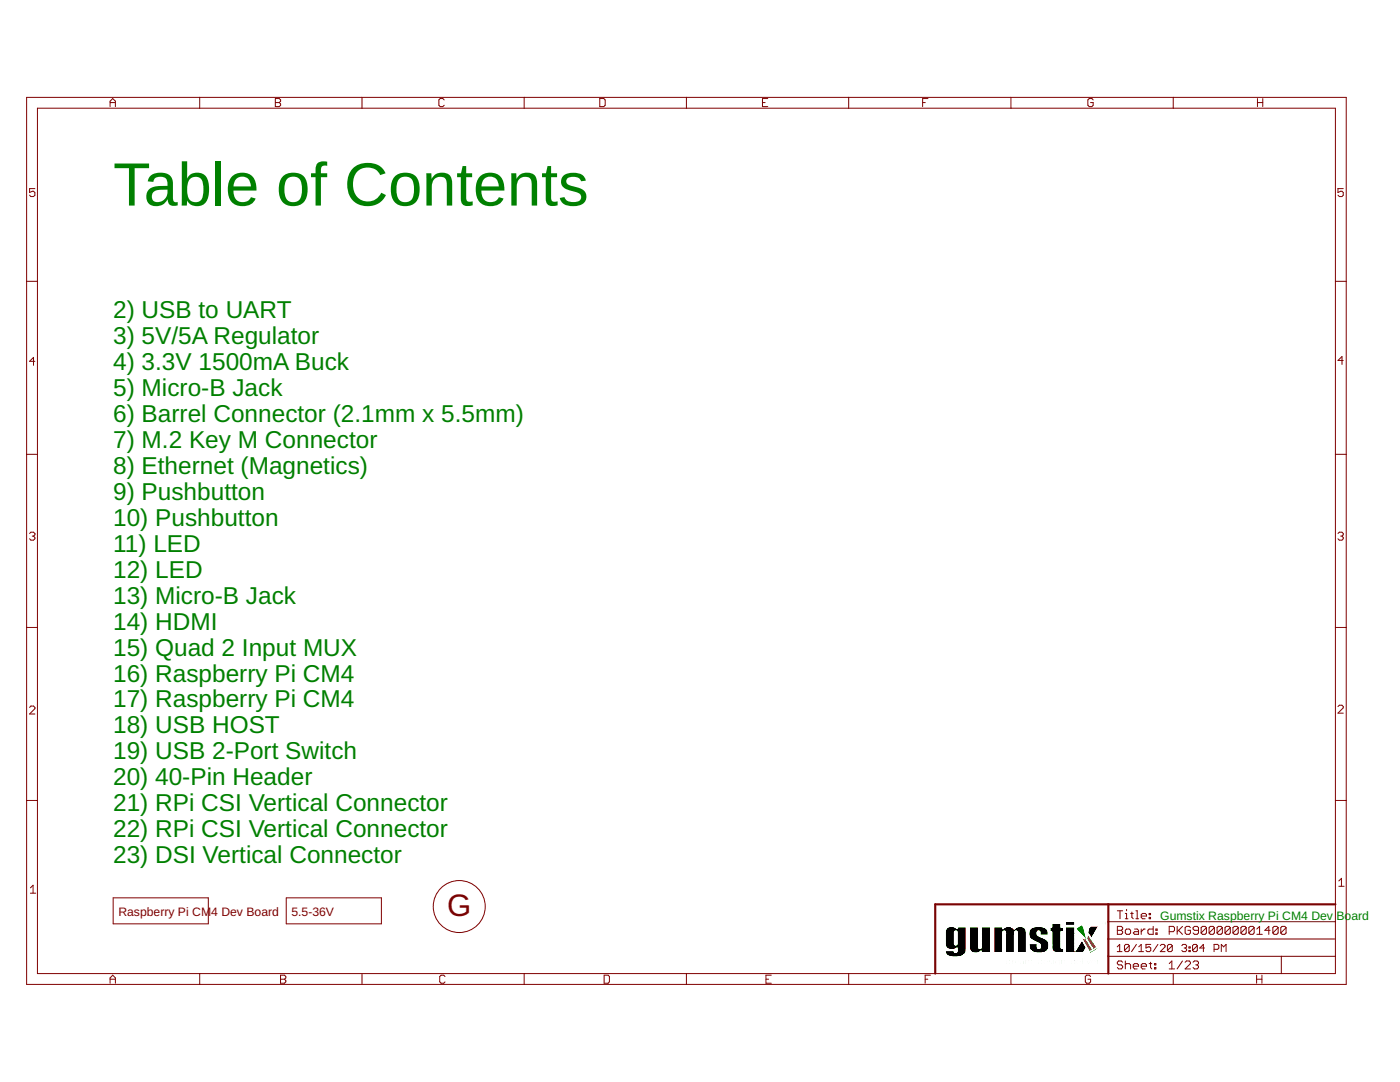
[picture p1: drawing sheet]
<svg xmlns="http://www.w3.org/2000/svg" width="279mm" height="216mm" viewBox="0 0 279 216" stroke-linecap="round" stroke-linejoin="round" font-family="sans-serif">
<defs><g id="words">
<text font-size="12.2" fill="#008000" x="22.6" y="41">Table of Contents</text>
<text font-size="6.2" fill="#800000" x="89.2" y="182.8">G</text>
<g font-size="4.9" fill="#008000">
<text x="22.6" y="63.5">2) USB to UART</text>
<text x="22.6" y="68.6">3) 5V/5A Regulator</text>
<text x="22.6" y="73.8">4) 3.3V 1500mA Buck</text>
<text x="22.6" y="79">5) Micro-B Jack</text>
<text x="22.6" y="84.2">6) Barrel Connector (2.1mm x 5.5mm)</text>
<text x="22.6" y="89.4">7) M.2 Key M Connector</text>
<text x="22.6" y="94.5">8) Ethernet (Magnetics)</text>
<text x="22.6" y="99.7">9) Pushbutton</text>
<text x="22.6" y="104.9">10) Pushbutton</text>
<text x="22.6" y="110.1">11) LED</text>
<text x="22.6" y="115.3">12) LED</text>
<text x="22.6" y="120.4">13) Micro-B Jack</text>
<text x="22.6" y="125.6">14) HDMI</text>
<text x="22.6" y="130.8">15) Quad 2 Input MUX</text>
<text x="22.6" y="136">16) Raspberry Pi CM4</text>
<text x="22.6" y="141.2">17) Raspberry Pi CM4</text>
<text x="22.6" y="146.4">18) USB HOST</text>
<text x="22.6" y="151.5">19) USB 2-Port Switch</text>
<text x="22.6" y="156.7">20) 40-Pin Header</text>
<text x="22.6" y="161.9">21) RPi CSI Vertical Connector</text>
<text x="22.6" y="167.1">22) RPi CSI Vertical Connector</text>
<text x="22.6" y="172.3">23) DSI Vertical Connector</text>
</g>
<g font-size="2.4" fill="#800000">
<text x="23.6" y="182.8">Raspberry Pi CM</text>
<text x="42.1" y="182.8">4 Dev Board</text>
<text x="58.2" y="182.8">5.5-36V</text>
</g>
<g font-size="2.4" fill="#008000">
<text x="231.5" y="183.5">Gumstix Raspberry Pi CM4 Dev</text>
<text x="266.7" y="183.5">Board</text>
</g>
</g></defs>
<g fill="none" stroke="#800000" stroke-width=".2">
<path d="M5.3 19.4h263.4v177h-263.4zM39.9 19.4v2.2M54.9 19.7h.8l.3 .2v.3l-.3 .3 .3 .2v.3l-.3 .3h-.8zM72.2 19.4v2.2M88.6 19.9l-.2-.2h-.6l-.2 .2v1.1l.2 .3h.6l.2-.3M104.6 19.4v2.2M119.7 19.7h.8l.3 .2v1.1l-.3 .3h-.8zM137 19.4v2.2M153.2 19.7h-1v1.6h1M169.4 19.4v2.2M185.2 19.7h-1.1v1.6M201.8 19.4v2.2"/>
<path d="M218.2 19.9l-.3-.2h-.5l-.3 .2v1.1l.3 .3h.5l.3-.3v-.5h-.6M234.1 19.4v2.2M251 19.7v1.6M252 19.7v1.6M7 37.6h-1.1v.8l.5-.2h.3l.3 .2v.5l-.3 .3h-.5l-.3-.3M7.5 21.6h259v172.7h-259zM22 21.3v-1.1l.5-.5 .5 .5v1.1M22 20.5h1M54.9 20.5h.8M152.2 20.5h.5M184.1 20.5h.6M251 20.5h1"/>
<path d="M268.1 37.6h-1.1v.8l.5-.2h.3l.3 .2v.5l-.3 .3h-.5l-.3-.3M5.3 56.1h2.2M266.5 56.1h2.2M7 72.1h-1.1l.8-.8v1.6M268.1 71.9h-1.1l.8-.8v1.6M5.3 90.7h2.2M266.5 90.7h2.2M5.9 106.4l.3-.2h.5l.3 .2v.3l-.3 .3M6.4 107h.3M6.7 107l.3 .3v.2l-.3 .3h-.5l-.3-.3M267 106.4l.3-.2h.5l.3 .2v.3l-.3 .3M267.5 107h.3"/>
<path d="M267.8 107l.3 .3v.2l-.3 .3h-.5l-.3-.3M5.3 125.2h2.2M266.5 125.2h2.2M5.3 159.7h2.2M5.9 141.2l.3-.3h.5l.3 .3v.2l-1.1 1.1h1.1M266.5 159.7h2.2M267 141l.3-.3h.5l.3 .3v.2l-1.1 1.1h1.1M6.1 177.2l.5-.6v1.6M6.1 178.2h1M22.6 179.2h19v5.1h-19zM57.1 179.2h19v5.1h-19zM267.2 175.8l.5-.5v1.5"/>
<path d="M267.2 176.8h1M22 196.2v-1.1l.5-.5 .5 .5v1.1M22 195.4h1M39.9 194.3v2.1M56 195.4h.8M56 194.6h.8l.2 .3v.2l-.2 .3 .2 .3v.2l-.2 .3h-.8zM72.2 194.3v2.1M88.8 194.9l-.2-.3h-.6l-.2 .3v1l.2 .3h.6l.2-.3M104.6 194.3v2.1M120.6 194.6h.8l.2 .3v1l-.2 .3h-.8zM137 194.3v2.1M152.9 195.4h.5"/>
<path d="M153.9 194.6h-1v1.6h1M169.4 194.3v2.1M184.6 195.4h.6M185.7 194.6h-1.1v1.6M201.8 194.3v2.1M217.7 194.9l-.3-.3h-.5l-.3 .3v1l.3 .3h.5l.3-.3v-.5h-.6M221.2 190.8h45.3M221.2 187.4h45.3M221.2 183.9h45.3M223 188.9l.5-.5v1.5M223 189.9h.9M223 184.8h.8l.2 .3v.3l-.2 .2 .2 .3v.3l-.2 .2h-.8z"/>
<path d="M223 185.6h.8M223 181.7h1M223.5 181.7v1.6M224 192l-.2-.3h-.6l-.2 .3v.3l.2 .2h.6l.2 .3v.3l-.2 .2h-.6l-.2-.2M224.6 185.6l.2-.2h.6l.2 .2v.6l-.2 .2h-.6l-.2-.2zM224.6 192.5l.2-.2h.6l.2 .2v.8M224.6 191.7v1.6M224.6 182.3h.2v1M224.6 183.3h.5M224.8 181.5v.2M225.4 188.7v1l-.3 .2h-.5l-.2-.2M225.4 188.7l-.3-.3h-.5l-.2 .3v1"/>
<path d="M225.4 188.7l-1 1M225.6 182.3h.6M225.9 182v1l.3 .3M226.2 192.8h1v-.3l-.3-.2h-.5l-.2 .2v.6l.2 .2h.5M226.4 185.4h.5l.3 .2v.8h-.8l-.2-.2 .2-.3h.8M226.7 181.7h.2v1.6M226.7 183.3h.5M226.8 188.4l-1 1.5M227.3 189.9h.9M227.3 188.9l.5-.5v1.5M227.8 182.8h1v-.3l-.3-.2h-.5l-.2 .2v.5l.2 .3h.5M227.8 185.4v1"/>
<path d="M227.8 192.8h1v-.3l-.3-.2h-.5l-.2 .2v.6l.2 .2h.5M228.5 185.4h-.2l-.5 .5M229.3 192.3h.6M229.3 182.3h.3v.2h-.3zM229.3 183h.3v.3h-.3zM229.6 192v1.1l.3 .2M229.7 188.4h-1v.8l.7-.3 .3 .3v.5l-.3 .2h-.5l-.2-.2M230.1 184.8v1.6h-.8l-.2-.2v-.6l.2-.2h.8M230.4 193.1h.3v.2h-.3zM230.4 192.3h.3v.2h-.3zM230.7 186.2h.2v.2h-.2zM230.7 185.4h.2v.2h-.2z"/>
<path d="M231.1 188.4l-1 1.5M231.6 188.7l.2-.3h.5l.2 .3v.2l-.9 1h.9M233.3 185.9h.8l.3-.3v-.5l-.3-.3h-.8v1.6M233.3 192.3l.6-.6v1.6M233.3 193.3h1.1M234 188.7v1l-.3 .2h-.5l-.2-.2M234 188.7l-.3-.3h-.5l-.2 .3v1M234 188.7l-1 1M234.1 194.3v2.1M234.9 184.8v1.6M235.2 185.6l.8 .8M235.9 188.7l.2-.3h.5l.2 .3v.2l-.2 .3"/>
<path d="M236 184.8l-1.1 1.1M236 191.7l-1.1 1.6M236.3 189.2h.3M236.5 192l.3-.3h.5l.3 .3v.3l-1.1 1h1.1M236.6 189.2l.2 .2v.3l-.2 .2h-.5l-.2-.2M237.3 189.7h.2v.2h-.2zM237.3 188.9h.2v.3h-.2zM237.6 185.1l-.3-.3h-.5l-.3 .3v1.1l.3 .2h.5l.3-.2v-.6h-.6M238.1 192l.3-.3h.5l.3 .3v.3l-.3 .2M238.6 192.5h.3M238.9 192.5l.3 .3v.3l-.3 .2h-.5l-.3-.2M239 188.7v1l-.3 .2h-.5l-.2-.2"/>
<path d="M239 188.7l-.3-.3h-.5l-.2 .3v1M239 188.7l-1 1M239.2 185.6h-.8l-.3-.2v-.3l.3-.3h.5l.3 .3v1.1l-.3 .2h-.5l-.3-.2M240.4 189.2h-1l.8-.8v1.5M240.8 185.1l-.3-.3h-.5l-.3 .3v1.1M240.8 185.1v1.1l-.3 .2h-.5l-.3-.2M240.8 185.1l-1.1 1.1M242.3 189.4h.7l.2-.2v-.5l-.2-.3h-.7v1.5M242.4 185.1l-.3-.3h-.5l-.3 .3v1.1M242.4 185.1v1.1l-.3 .2h-.5l-.3-.2M242.4 185.1l-1.1 1.1M243.7 189.9v-1.5l.5 .5 .5-.5v1.5"/>
<path d="M243.9 185.1l-.2-.3h-.6l-.2 .3v1.1M243.9 185.1v1.1l-.2 .2h-.6l-.2-.2M243.9 185.1l-1 1.1M245.5 185.1l-.2-.3h-.6l-.2 .3v1.1M245.5 185.1v1.1l-.2 .2h-.6l-.2-.2M245.5 185.1l-1 1.1M247.1 185.1l-.2-.3h-.6l-.2 .3v1.1M247.1 185.1v1.1l-.2 .2h-.6l-.2-.2M247.1 185.1l-1 1.1M248.7 185.1l-.2-.3h-.6l-.3 .3v1.1M248.7 185.1v1.1l-.2 .2h-.6l-.3-.2M248.7 185.1l-1.1 1.1"/>
<path d="M250.3 185.1l-.3-.3h-.5l-.3 .3v1.1M250.3 185.1v1.1l-.3 .2h-.5l-.3-.2M250.3 185.1l-1.1 1.1M250.8 195.4h1M250.8 194.6v1.6M250.8 186.4h1.1M250.8 185.4l.6-.6v1.6M251.8 194.6v1.6M253.5 185.6h-1.1l.8-.8v1.6M255.1 185.1l-.3-.3h-.5l-.3 .3v1.1M255.1 185.1v1.1l-.3 .2h-.5l-.3-.2M255.1 185.1l-1.1 1.1"/>
<path d="M255.7 190.8v3.5M256.7 185.1l-.3-.3h-.5l-.3 .3v1.1M256.7 185.1v1.1l-.3 .2h-.5l-.3-.2M256.7 185.1l-1.1 1.1"/>
<circle cx="91.7" cy="180.9" r="5.2"/>
</g>
<path d="M221.2 180.4v13.9M266.5 180.4h-79.9v13.9" fill="none" stroke="#800000" stroke-width=".42"/>
<g fill="#000" stroke="#000" stroke-width=".2">
<path d="M188.6 189.8l1.8 .1zM188.6 189.8h1.8zM188.6 189.7l1.8 .1zM188.6 188.3l1.9 .1zM188.6 188.3h1.9zM188.6 188.2l1.8 .1zM188.6 188.2h1.8zM188.6 188.1l1.8 .1zM188.6 188.1h1.8zM188.6 188l1.8 .1zM188.6 188h1.8zM188.6 187.9l1.8 .1z"/>
<path d="M188.6 187.9h1.8zM188.6 187.8l1.8 .1zM188.6 187.8h1.8zM188.6 187.7l1.8 .1zM188.6 187.7h1.8zM188.6 187.6l1.8 .1zM188.6 187.6h1.8zM188.6 187.5l1.8 .1zM188.6 187.5h1.8zM188.6 187.4l1.8 .1zM188.6 187.4h1.8zM188.6 187.3l1.8 .1z"/>
<path d="M188.6 187.3h1.8zM188.6 187.2l1.8 .1zM188.6 187.2h1.8zM188.6 187.1l1.8 .1zM188.6 187.1h1.8zM188.6 187l1.8 .1zM188.6 187h1.8zM188.6 186.9l1.8 .1zM188.6 186.9h1.8zM188.6 186.8l1.8 .1zM188.6 186.8h1.8zM188.6 186.7l1.8 .1z"/>
<path d="M188.6 186.7h1.8zM188.6 186.6l1.8 .1zM188.6 186.6h1.8zM188.6 186.5l1.8 .1zM188.6 186.5h1.8zM188.6 186.4l1.8 .1zM188.6 186.4h1.8zM188.6 186.3l1.8 .1zM188.6 186.3h1.8zM188.6 186.2l1.8 .1zM188.6 186.2h1.8zM188.6 186.1l1.8 .1z"/>
<path d="M188.6 186.1h1.9zM188.6 186l1.9 .1zM188.6 186h1.9zM188.7 190l1.9 .1zM188.7 190h1.8zM188.7 189.9l1.8 .1zM188.7 189.9h1.7zM188.7 188.6l4.1 .1zM188.7 188.6h4.1zM188.7 188.6h1.9zM188.7 188.5l1.9 .1zM188.7 188.5h1.8z"/>
<path d="M188.7 188.4l1.8 .1zM188.7 188.4h1.8zM188.7 186h1.8zM188.7 185.9l1.8 .1zM188.7 185.9h1.8zM188.7 185.8l1.8 .1zM188.7 185.8h1.9zM188.7 185.7l4.1 .1zM188.7 190.2h4zM188.7 190.1l4 .1zM188.7 190.1h4zM188.7 190.1h4.1z"/>
<path d="M188.7 188.7l4.1 .1zM188.7 188.7h4.1zM188.7 185.7h4.1zM188.7 185.6l4.1 .1zM188.7 185.6h4.1zM188.7 190.2l3.9 .1zM188.7 188.8l4.1 .1zM188.7 188.8h4.1zM188.7 185.5l4.1 .1zM188.7 185.5h4.1zM188.8 190.3l3.8 .1zM188.8 190.3h3.8z"/>
<path d="M188.8 188.9l4 .1zM188.8 188.9h4zM188.8 185.4l4 .1zM188.8 185.4h4zM188.8 190.4h3.7zM188.8 189h4zM188.8 185.3l4 .1zM188.8 190.4l3.6 .1zM188.8 190.4l3.7 .1zM188.8 189l4 .1zM188.8 185.3h2.2zM188.8 185.3h2.1z"/>
<path d="M188.9 185.2l2 .1zM188.9 190.5h3.5zM188.9 189.1h3.9zM188.9 190.5l3.4 .1zM188.9 185.2h2zM188.9 189.1l3.9 .1zM189 190.6h3.3zM189 189.1l2 .1zM189 185.1l1.8 .1zM189 189.2h1.9zM189 185.1h1.7zM189.1 190.6l3.1 .1z"/>
<path d="M189.1 185.1h1.6zM189.1 189.2l1.8 .1zM189.1 185l1.5 .1zM189.1 189.3h1.7zM189.1 190.7h3zM189.2 189.3l1.5 .1zM189.2 185h1.3zM189.2 190.7l2.8 .1zM189.3 184.9l1.1 .1zM189.3 189.3l1.3 .1zM189.3 190.8h2.6zM189.4 189.4h1.1z"/>
<path d="M189.4 184.9h.9zM189.4 190.8h2.4zM189.5 189.4l.9 .1zM189.5 190.8l2.2 .1zM189.6 184.9h.6zM189.7 190.9h1.8zM189.7 189.5h.5zM189.9 190.9h1.4zM190.3 190.9l.6 .1zM190.8 190l2 .1zM190.8 188.6h2zM190.9 190h1.9z"/>
<path d="M190.9 188.5l1.9 .1zM190.9 185.8h1.9zM190.9 189.9l1.9 .1zM190.9 188.5h1.9zM191 188.4l1.8 .1zM191 188.4h1.8zM191 188.3l1.8 .1zM191 188.3h1.8zM191 185.9l1.8 .1zM191 185.9h1.8zM191 185.8l1.8 .1zM191 189.9h1.8z"/>
<path d="M191 189.8l1.8 .1zM191 189.8h1.8zM191 189.7l1.8 .1zM191 188.2l1.8 .1zM191 188.2h1.8zM191 188.1l1.8 .1zM191 188.1h1.8zM191 188l1.8 .1zM191 188h1.8zM191 187.9l1.8 .1zM191 187.9h1.8zM191 187.8l1.8 .1z"/>
<path d="M191 187.8h1.8zM191 187.7l1.8 .1zM191 187.7h1.8zM191 187.6l1.8 .1zM191 187.6h1.8zM191 187.5l1.8 .1zM191 187.5h1.8zM191 187.4l1.8 .1zM191 187.4h1.8zM191 187.3l1.8 .1zM191 187.3h1.8zM191 187.2l1.8 .1z"/>
<path d="M191 187.2h1.8zM191 187.1l1.8 .1zM191 187.1h1.8zM191 187l1.8 .1zM191 187h1.8zM191 186.9l1.8 .1zM191 186.9h1.8zM191 186.8l1.8 .1zM191 186.8h1.8zM191 186.7l1.8 .1zM191 186.7h1.8zM191 186.6l1.8 .1z"/>
<path d="M191 186.6h1.8zM191 186.5l1.8 .1zM191 186.5h1.8zM191 186.4l1.8 .1zM191 186.4h1.8zM191 186.3l1.8 .1zM191 186.3h1.8zM191 186.2l1.8 .1zM191 186.2h1.8zM191 186.1l1.8 .1zM191 186.1h1.8zM191 186l1.8 .1z"/>
<path d="M191 186h1.8zM191 185.3h1.8zM191.1 189.7h1.7zM191.1 189.6l1.7 .1zM191.1 189.6h1.7zM191.1 189.5l1.7 .1zM191.1 189.5h1.7zM191.1 189.4l1.7 .1zM191.1 189.4h1.7zM191.1 189.3l1.7 .1zM191.1 189.3h1.7zM191.1 189.2l1.7 .1z"/>
<path d="M191.1 189.2h1.7zM191.1 189.1l1.7 .1zM191.1 185.3h1.7zM191.1 185.2l1.7 .1zM191.1 185.2h1.7zM191.1 185.1l1.7 .1zM191.1 185.1h1.7zM191.1 185l1.7 .1zM191.1 185h1.7zM191.2 184.9l1.6 .1zM193.4 189l1.9 .1zM193.4 189h1.9z"/>
<path d="M193.4 188.9l1.9 .1zM193.4 188.9h1.9zM193.4 188.8l1.9 .1zM193.4 188.8h1.9zM193.4 188.7l1.9 .1zM193.4 188.7h1.9zM193.4 188.6l1.9 .1zM193.4 188.6h1.9zM193.4 188.5l1.9 .1zM193.4 188.5h1.9zM193.4 188.4l1.9 .1zM193.4 188.4h1.9z"/>
<path d="M193.4 188.3l1.9 .1zM193.4 188.3h1.9zM193.4 188.2l1.9 .1zM193.4 188.2h1.9zM193.4 188.1l1.9 .1zM193.4 188.1h1.9zM193.4 188l1.9 .1zM193.4 188h1.9zM193.4 187.9l1.9 .1zM193.4 187.9h1.9zM193.4 187.8l1.9 .1zM193.4 187.8h1.9z"/>
<path d="M193.4 187.7l1.9 .1zM193.4 187.7h1.9zM193.4 187.6l1.9 .1zM193.4 187.6h1.9zM193.4 187.5l1.9 .1zM193.4 187.5h1.9zM193.4 187.4l1.9 .1zM193.4 187.4h1.9zM193.4 187.3l1.9 .1zM193.4 187.3h1.9zM193.4 187.2l1.9 .1zM193.4 187.2h1.9z"/>
<path d="M193.4 187.1l1.9 .1zM193.4 187.1h1.9zM193.4 187l1.9 .1zM193.4 187h1.9zM193.4 186.9l1.9 .1zM193.4 186.9h1.9zM193.4 186.8l1.9 .1zM193.4 186.8h1.9zM193.4 186.7l1.9 .1zM193.4 186.7h1.9zM193.4 186.6l1.9 .1zM193.4 186.6h1.9z"/>
<path d="M193.4 186.5l1.9 .1zM193.4 186.5h1.9zM193.4 186.4l1.9 .1zM193.4 186.4h1.9zM193.4 186.3l1.9 .1zM193.4 186.3h1.9zM193.4 186.2l1.9 .1zM193.4 186.2h1.9zM193.4 186.1l1.9 .1zM193.4 186.1h1.9zM193.4 186l1.9 .1zM193.4 186h1.9z"/>
<path d="M193.4 185.9l1.9 .1zM193.4 185.9h1.9zM193.4 185.8l1.9 .1zM193.4 185.8h1.9zM193.4 185.7l1.9 .1zM193.4 185.7h1.9zM193.4 185.6l1.9 .1zM193.4 185.6h1.9zM193.4 185.5l1.9 .1zM193.4 185.5h1.9zM193.4 185.4l1.9 .1zM193.4 185.4h1.9z"/>
<path d="M193.4 185.3l1.9 .1zM193.4 185.3h1.9zM193.4 185.2l1.9 .1zM193.4 185.2h1.9zM193.4 185.1l1.9 .1zM193.4 185.1h1.9zM193.4 185l1.9 .1zM193.4 185h1.9zM193.4 184.9l1.9 .1zM193.5 189.3l4.2 .1zM193.5 189.3h4.2zM193.5 189.2l1.9 .1z"/>
<path d="M193.5 189.2h1.8zM193.5 189.1l1.8 .1zM193.5 189.1h1.8zM193.5 189.5h4.2zM193.5 189.4l4.2 .1zM193.5 189.4h4.2zM193.5 189.6h4.2zM193.5 189.5l4.2 .1zM193.6 189.7h4.1zM193.6 189.6l4.1 .1zM193.6 189.7l2.1 .1zM193.6 189.7h2.2z"/>
<path d="M193.7 189.8h2zM193.7 189.8l1.9 .1zM193.8 189.9h1.8zM193.9 189.9l1.6 .1zM193.9 190h1.5zM194 190l1.3 .1zM194.1 190.1h1.2zM194.2 190.1h1zM194.5 190.1l.5 .1zM195.7 189.2l2 .1zM195.7 189.2h2zM195.7 189.1l2 .1z"/>
<path d="M195.8 190l1.9 .1zM195.8 190h1.9zM195.8 189.9l1.9 .1zM195.8 189.9h1.9zM195.8 189.8l1.9 .1zM195.8 189.1l1.9 .1zM195.8 189.1h1.9zM195.8 189l1.9 .1zM195.8 189h1.9zM195.8 189.8h1.9zM195.8 189.7l1.9 .1zM195.8 189.7h1.9z"/>
<path d="M195.8 188.9l1.9 .1zM195.8 188.9h1.9zM195.8 188.8l1.9 .1zM195.8 188.8h1.9zM195.8 188.7l1.9 .1zM195.8 188.7h1.9zM195.8 188.6l1.9 .1zM195.8 188.6h1.9zM195.8 188.5l1.9 .1zM195.8 188.5h1.9zM195.8 188.4l1.9 .1zM195.8 188.4h1.9z"/>
<path d="M195.8 188.3l1.9 .1zM195.8 188.3h1.9zM195.8 188.2l1.9 .1zM195.8 188.2h1.9zM195.8 188.1l1.9 .1zM195.8 188.1h1.9zM195.8 188l1.9 .1zM195.8 188h1.9zM195.8 187.9l1.9 .1zM195.8 187.9h1.9zM195.8 187.8l1.9 .1zM195.8 187.8h1.9z"/>
<path d="M195.8 187.7l1.9 .1zM195.8 187.7h1.9zM195.8 187.6l1.9 .1zM195.8 187.6h1.9zM195.8 187.5l1.9 .1zM195.8 187.5h1.9zM195.8 187.4l1.9 .1zM195.8 187.4h1.9zM195.8 187.3l1.9 .1zM195.8 187.3h1.9zM195.8 187.2l1.9 .1zM195.8 187.2h1.9z"/>
<path d="M195.8 187.1l1.9 .1zM195.8 187.1h1.9zM195.8 187l1.9 .1zM195.8 187h1.9zM195.8 186.9l1.9 .1zM195.8 186.9h1.9zM195.8 186.8l1.9 .1zM195.8 186.8h1.9zM195.8 186.7l1.9 .1zM195.8 186.7h1.9zM195.8 186.6l1.9 .1zM195.8 186.6h1.9z"/>
<path d="M195.8 186.5l1.9 .1zM195.8 186.5h1.9zM195.8 186.4l1.9 .1zM195.8 186.4h1.9zM195.8 186.3l1.9 .1zM195.8 186.3h1.9zM195.8 186.2l1.9 .1zM195.8 186.2h1.9zM195.8 186.1l1.9 .1zM195.8 186.1h1.9zM195.8 186l1.9 .1zM195.8 186h1.9z"/>
<path d="M195.8 185.9l1.9 .1zM195.8 185.9h1.9zM195.8 185.8l1.9 .1zM195.8 185.8h1.9zM195.8 185.7l1.9 .1zM195.8 185.7h1.9zM195.8 185.6l1.9 .1zM195.8 185.6h1.9zM195.8 185.5l1.9 .1zM195.8 185.5h1.9zM195.8 185.4l1.9 .1zM195.8 185.4h1.9z"/>
<path d="M195.8 185.3l1.9 .1zM195.8 185.3h1.9zM195.8 185.2l1.9 .1zM195.8 185.2h1.9zM195.8 185.1l1.9 .1zM195.8 185.1h1.9zM195.8 185l1.9 .1zM195.8 185h1.9zM195.8 184.9l1.9 .1zM198.3 185.7h6.5zM198.3 185.6l6.5 .1zM198.3 185.6h6.5z"/>
<path d="M198.3 185.5l6.5 .1zM198.3 190l1.8 .1zM198.3 190h1.8zM198.3 189.9l1.8 .1zM198.3 189.9h1.8zM198.3 189.8l1.8 .1zM198.3 189.8h1.8zM198.3 189.7l1.8 .1zM198.3 189.7h1.8zM198.3 189.6l1.8 .1zM198.3 189.6h1.8zM198.3 189.5l1.8 .1z"/>
<path d="M198.3 189.5h1.8zM198.3 189.4l1.8 .1zM198.3 189.4h1.8zM198.3 189.3l1.8 .1zM198.3 189.3h1.8zM198.3 189.2l1.8 .1zM198.3 189.2h1.8zM198.3 189.1l1.8 .1zM198.3 189.1h1.8zM198.3 189l1.8 .1zM198.3 189h1.8zM198.3 188.9l1.8 .1z"/>
<path d="M198.3 188.9h1.8zM198.3 188.8l1.8 .1zM198.3 188.8h1.8zM198.3 188.7l1.8 .1zM198.3 188.7h1.8zM198.3 188.6l1.8 .1zM198.3 188.6h1.8zM198.3 188.5l1.8 .1zM198.3 188.5h1.8zM198.3 188.4l1.8 .1zM198.3 188.4h1.8zM198.3 188.3l1.8 .1z"/>
<path d="M198.3 188.3h1.8zM198.3 188.2l1.8 .1zM198.3 188.2h1.8zM198.3 188.1l1.8 .1zM198.3 188.1h1.8zM198.3 188l1.8 .1zM198.3 188h1.8zM198.3 187.9l1.8 .1zM198.3 187.9h1.8zM198.3 187.8l1.8 .1zM198.3 187.8h1.8zM198.3 187.7l1.8 .1z"/>
<path d="M198.3 187.7h1.8zM198.3 187.6l1.8 .1zM198.3 187.6h1.8zM198.3 187.5l1.8 .1zM198.3 187.5h1.8zM198.3 187.4l1.8 .1zM198.3 187.4h1.8zM198.3 187.3l1.8 .1zM198.3 187.3h1.8zM198.3 187.2l1.8 .1zM198.3 187.2h1.8zM198.3 187.1l1.8 .1z"/>
<path d="M198.3 187.1h1.8zM198.3 187l1.8 .1zM198.3 187h1.8zM198.3 186.9l1.8 .1zM198.3 186.9h1.8zM198.3 186.8l1.8 .1zM198.3 186.8h1.8zM198.3 186.7l1.8 .1zM198.3 186.7h1.8zM198.3 186.6l1.8 .1zM198.3 186.6h1.8zM198.3 186.5l1.8 .1z"/>
<path d="M198.3 186.5h1.8zM198.3 186.4l1.8 .1zM198.3 186.4h1.8zM198.3 186.3l1.8 .1zM198.3 186.3h1.8zM198.3 186.2l1.8 .1zM198.3 186.2h1.8zM198.3 186.1l1.8 .1zM198.3 186.1h1.8zM198.3 186l1.8 .1zM198.3 186h1.8zM198.3 185.9l1.8 .1z"/>
<path d="M198.3 185.9h1.8zM198.3 185.8l1.9 .1zM198.3 185.8h1.9zM198.3 185.8h2zM198.3 185.7l6.5 .1zM198.3 185.5h6.4zM198.3 185.4l6.4 .1zM198.3 185.4h4.1zM198.3 185.4h1.8zM198.3 185.3l1.8 .1zM198.3 185.3h1.8zM198.3 185.2l1.8 .1z"/>
<path d="M198.3 185.2h1.8zM198.3 185.1l1.8 .1zM198.3 185.1h1.8zM198.3 185l1.8 .1zM198.3 185h1.8zM198.3 184.9l1.8 .1zM200.1 185.4h2.3zM200.2 185.3l2.1 .1zM200.2 185.3h2.1zM200.3 185.2l1.9 .1zM200.3 185.2h1.9zM200.4 185.1l1.7 .1z"/>
<path d="M200.4 185.1h1.7zM200.5 185.1h1.5zM200.6 185.8h2zM200.6 185l1.4 .1zM200.6 185.9h1.9zM200.6 185.8l2 .1zM200.6 185h1.3zM200.7 190l1.7 .1zM200.7 190h1.7zM200.7 189.9l1.7 .1zM200.7 189.9h1.7zM200.7 189.8l1.7 .1z"/>
<path d="M200.7 189.8h1.7zM200.7 189.7l1.7 .1zM200.7 189.7h1.7zM200.7 189.6l1.7 .1zM200.7 189.6h1.7zM200.7 189.5l1.7 .1zM200.7 189.5h1.7zM200.7 189.4l1.7 .1zM200.7 189.4h1.7zM200.7 189.3l1.7 .1zM200.7 189.3h1.7zM200.7 189.2l1.7 .1z"/>
<path d="M200.7 189.2h1.7zM200.7 189.1l1.7 .1zM200.7 189.1h1.7zM200.7 189l1.7 .1zM200.7 189h1.7zM200.7 188.9l1.7 .1zM200.7 188.9h1.7zM200.7 188.8l1.7 .1zM200.7 188.8h1.7zM200.7 188.7l1.7 .1zM200.7 188.7h1.7zM200.7 188.6l1.7 .1z"/>
<path d="M200.7 188.6h1.7zM200.7 188.5l1.7 .1zM200.7 188.5h1.7zM200.7 188.4l1.7 .1zM200.7 188.4h1.7zM200.7 188.3l1.7 .1zM200.7 188.3h1.7zM200.7 188.2l1.7 .1zM200.7 188.2h1.7zM200.7 188.1l1.7 .1zM200.7 188.1h1.7zM200.7 188l1.7 .1z"/>
<path d="M200.7 188h1.7zM200.7 187.9l1.7 .1zM200.7 187.9h1.7zM200.7 187.8l1.7 .1zM200.7 187.8h1.7zM200.7 187.7l1.7 .1zM200.7 187.7h1.7zM200.7 187.6l1.7 .1zM200.7 187.6h1.7zM200.7 187.5l1.7 .1zM200.7 187.5h1.7zM200.7 187.4l1.7 .1z"/>
<path d="M200.7 187.4h1.7zM200.7 187.3l1.7 .1zM200.7 187.3h1.7zM200.7 187.2l1.7 .1zM200.7 187.2h1.7zM200.7 187.1l1.7 .1zM200.7 187.1h1.7zM200.7 187l1.7 .1zM200.7 187h1.7zM200.7 186.9l1.7 .1zM200.7 186.9h1.7zM200.7 186.8l1.7 .1z"/>
<path d="M200.7 186.8h1.7zM200.7 186.7l1.7 .1zM200.7 186.7h1.7zM200.7 186.6l1.7 .1zM200.7 186.6h1.7zM200.7 186.5l1.7 .1zM200.7 186.5h1.7zM200.7 186.4l1.7 .1zM200.7 186.4h1.7zM200.7 186.3l1.7 .1zM200.7 186.3h1.7zM200.7 186.2l1.8 .1z"/>
<path d="M200.7 186.2h1.8zM200.7 186.1l1.8 .1zM200.7 186.1h1.8zM200.7 186l1.8 .1zM200.7 186h1.8zM200.7 185.9l1.8 .1zM200.7 184.9l1.1 .1zM200.7 192.1h.2zM200.7 192l.2 .1zM200.7 192h.2zM200.7 191.9l.2 .1zM200.7 191.9h.2z"/>
<path d="M200.7 192.2h.2zM200.7 192.1l.2 .1zM200.7 191.8l.2 .1zM200.8 192.2h.1zM200.8 191.8h.1zM200.8 192.3h.2zM200.8 192.2l.2 .1zM200.8 191.7l.2 .1zM200.8 191.7h.2zM200.8 184.9h.9zM200.9 192.3l.2 .1zM200.9 192.4h.5z"/>
<path d="M200.9 191.6l.2 .1zM200.9 191.6h.8zM200.9 191.5l.5 .1zM200.9 192.4l.5 .1zM201 184.9h.5zM201 191.5l.3 .1zM201 192.5h.3zM201.2 192.3l.2 .1zM201.4 192.3h.3zM201.4 191.6l.3 .1zM201.4 191.7h.3zM201.4 192.2l.2 .1z"/>
<path d="M201.4 191.7h.2zM201.5 192.2h.1zM201.5 192.1l.1 .1zM201.5 192.1h.1zM201.5 192l.1 .1zM201.5 192h.1zM201.5 191.9l.1 .1zM201.5 191.9h.1zM201.5 191.8l.1 .1zM201.5 191.8h.1zM201.5 191.7l.1 .1zM201.5 191.5l.1 .1z"/>
<path d="M201.5 191.5h.1zM201.5 191.4l.1 .1zM201.5 191.4h.1zM201.5 191.3l.1 .1zM201.5 191.3h.1zM201.5 191.2l.1 .1zM201.5 191.2h.1zM201.5 191.1l.1 .1zM201.5 191.1h.1zM201.5 192.5h.2zM201.5 192.4l.2 .1zM201.5 192.4h.2z"/>
<path d="M201.5 192.3l.2 .1zM202 192.5h.1zM202 191.7h.2zM202 191.7h.1zM202 191.6l.1 .1zM202 191.6h.1zM202 191.5l.1 .1zM202 192.4l.1 .1zM202 192.4h.1zM202 192.3l.1 .1zM202 192.3h.1zM202 192.2l.1 .1z"/>
<path d="M202 192.2h.1zM202 192.1l.1 .1zM202 192.1h.1zM202 192l.1 .1zM202 192h.1zM202 191.9l.1 .1zM202 191.9h.1zM202 191.8l.1 .1zM202 191.8h.1zM202 191.7l.2 .1zM202.1 191.7h.2zM202.1 191.6l.3 .1z"/>
<path d="M202.2 191.6h.2zM202.2 191.5l.2 .1zM202.3 191.5l.1 .1zM202.3 191.5h.2zM202.4 185.4h2.3zM202.5 185.4h2.2zM202.5 192.1h.2zM202.5 192l.2 .1zM202.5 192h.9zM202.5 191.9l.9 .1zM202.5 191.9h.9zM202.5 185.3l2.1 .1z"/>
<path d="M202.5 192.2h.2zM202.5 192.1l.2 .1zM202.5 191.9h.2zM202.5 191.8l.2 .1zM202.5 191.8h.2zM202.6 192.2l.1 .1zM202.6 185.3h2zM202.6 191.7l.2 .1zM202.6 191.7h.2zM202.6 192.3h.2zM202.6 185.2l2 .1zM202.6 192.3l.3 .1z"/>
<path d="M202.6 191.6l.2 .1zM202.7 185.2h1.8zM202.7 191.6h.6zM202.7 192.4h.6zM202.7 191.5l.6 .1zM202.7 185.1l1.8 .1zM202.8 192.4l.5 .1zM202.8 185.1h1.6zM202.8 191.5l.4 .1zM202.9 192.5h.3zM202.9 185l1.4 .1zM202.9 185.8h1.9z"/>
<path d="M202.9 191.5h.2zM202.9 185h1.4zM203 185.9h1.8zM203 185.8l1.8 .1zM203 186.1l1.9 .1zM203 186.1h1.9zM203 186l1.8 .1zM203 186h1.8zM203 185.9l1.8 .1zM203.1 190l1.7 .1zM203.1 190h1.7zM203.1 189.9l1.7 .1z"/>
<path d="M203.1 189.9h1.7zM203.1 189.8l1.7 .1zM203.1 189.8h1.7zM203.1 189.7l1.7 .1zM203.1 189.7h1.7zM203.1 189.6l1.7 .1zM203.1 189.6h1.7zM203.1 189.5l1.7 .1zM203.1 189.5h1.7zM203.1 189.4l1.7 .1zM203.1 189.4h1.7zM203.1 189.3l1.7 .1z"/>
<path d="M203.1 189.3h1.7zM203.1 189.2l1.7 .1zM203.1 189.2h1.7zM203.1 189.1l1.7 .1zM203.1 189.1h1.7zM203.1 189l1.7 .1zM203.1 189h1.7zM203.1 188.9l1.7 .1zM203.1 188.9h1.7zM203.1 188.8l1.7 .1zM203.1 188.8h1.7zM203.1 188.7l1.7 .1z"/>
<path d="M203.1 188.7h1.7zM203.1 188.6l1.7 .1zM203.1 188.6h1.7zM203.1 188.5l1.7 .1zM203.1 188.5h1.7zM203.1 188.4l1.7 .1zM203.1 188.4h1.7zM203.1 188.3l1.7 .1zM203.1 188.3h1.7zM203.1 188.2l1.7 .1zM203.1 188.2h1.7zM203.1 188.1l1.7 .1z"/>
<path d="M203.1 188.1h1.7zM203.1 188l1.7 .1zM203.1 188h1.7zM203.1 187.9l1.7 .1zM203.1 187.9h1.7zM203.1 187.8l1.7 .1zM203.1 187.8h1.7zM203.1 187.7l1.7 .1zM203.1 187.7h1.7zM203.1 187.6l1.7 .1zM203.1 187.6h1.7zM203.1 187.5l1.7 .1z"/>
<path d="M203.1 187.5h1.7zM203.1 187.4l1.7 .1zM203.1 187.4h1.7zM203.1 187.3l1.7 .1zM203.1 187.3h1.7zM203.1 187.2l1.7 .1zM203.1 187.2h1.7zM203.1 187.1l1.7 .1zM203.1 187.1h1.7zM203.1 187l1.7 .1zM203.1 187h1.7zM203.1 186.9l1.7 .1z"/>
<path d="M203.1 186.9h1.7zM203.1 186.8l1.7 .1zM203.1 186.8h1.7zM203.1 186.7l1.7 .1zM203.1 186.7h1.7zM203.1 186.6l1.7 .1zM203.1 186.6h1.7zM203.1 186.5l1.7 .1zM203.1 186.5h1.7zM203.1 186.4l1.7 .1zM203.1 186.4h1.7zM203.1 186.3l1.7 .1z"/>
<path d="M203.1 186.3h1.7zM203.1 186.2l1.7 .1zM203.1 186.2h1.7zM203.1 184.9l1.1 .1zM203.1 191.6l.2 .1zM203.2 191.7h.1zM203.2 184.9h.8zM203.2 192.3l.1 .1zM203.2 191.8h.2zM203.2 191.7l.2 .1zM203.2 191.9h.2zM203.2 191.8l.2 .1z"/>
<path d="M203.3 184.9h.6zM203.6 192.3h.1zM203.6 192.2l.1 .1zM203.6 192.2h.1zM203.6 192.1l.1 .1zM203.6 192.1h.2zM203.6 192.3l.2 .1zM203.6 192.3h.2zM203.6 192l.2 .1zM203.6 192.4h.5zM203.6 192h.3zM203.6 191.6h.6z"/>
<path d="M203.6 191.5l.6 .1zM203.7 192.4l.3 .1zM203.7 192h.3zM203.7 191.5l.5 .1zM203.8 192.5h.2zM203.8 191.9l.5 .1zM203.8 191.9h.5zM203.9 191.5h.1zM204 192.3l.3 .1zM204 192.3h.3zM204 191.9h.3zM204 191.6l.3 .1z"/>
<path d="M204.1 192.3h.2zM204.1 191.7h.2zM204.1 192.2l.2 .1zM204.2 192.4l.1 .1zM204.2 192.4h.1zM204.2 192.2h.1zM204.2 192.1l.1 .1zM204.2 192.1h.1zM204.2 192l.1 .1zM204.2 192h.1zM204.2 191.8l.1 .1zM204.2 191.8h.1z"/>
<path d="M204.2 191.7l.1 .1zM204.2 192.5h.1zM204.6 192.5h.2zM204.6 192.4l.2 .1zM204.6 192.4h.2zM204.6 192.3l.2 .1zM204.6 192.3h.2zM204.6 192.2l.2 .1zM204.6 192.2h.2zM204.6 192.1l.2 .1zM204.6 192.1h.2zM204.6 192l.2 .1z"/>
<path d="M204.6 192h.2zM204.6 191.9l.2 .1zM204.6 191.9h.2zM204.6 191.6l.2 .1zM204.6 191.6h.2zM204.6 191.5l.2 .1zM204.6 191.8l.2 .1zM204.6 191.8h.2zM204.6 191.7l.2 .1zM204.6 191.7h.2zM204.6 191.7h.3zM204.8 191.6h.5z"/>
<path d="M204.8 191.6l.1 .1zM204.8 191.5l.5 .1zM204.9 191.5l.4 .1zM205 191.5h.1zM205.1 191.6l.2 .1zM205.2 191.7h.2zM205.2 191.7h.3zM205.2 192.4l.2 .1zM205.2 192.4h.2zM205.2 192.3l.2 .1zM205.2 192.3h.2zM205.2 192.2l.2 .1z"/>
<path d="M205.2 192.2h.2zM205.2 192.1l.2 .1zM205.2 192.1h.2zM205.2 192l.2 .1zM205.2 192h.2zM205.2 191.9l.2 .1zM205.2 191.9h.2zM205.2 191.8l.2 .1zM205.2 191.8h.2zM205.2 191.7l.2 .1zM205.3 192.5h.1zM205.3 186.7h1.9z"/>
<path d="M205.3 186.6l1.9 .1zM205.3 186.6h1.9zM205.3 186.6h1.8zM205.3 186.5l1.8 .1zM205.3 186.5h1.7zM205.3 186.4l1.7 .1zM205.3 186.4h1.7zM205.3 186.3l1.7 .1zM205.3 186.3h1.7zM205.3 186.2l1.7 .1zM205.3 186.2h1.7zM205.3 186.1l1.7 .1z"/>
<path d="M205.3 186.1h1.7zM205.3 186l1.7 .1zM205.3 186h1.7zM205.3 185.9l1.7 .1zM205.4 188.9l1.6 .1zM205.4 188.9h1.6zM205.4 188.8l1.6 .1zM205.4 188.8h1.6zM205.4 188.7l1.6 .1zM205.4 188.7h1.6zM205.4 188.6l1.6 .1zM205.4 188.6h1.6z"/>
<path d="M205.4 188.5l1.6 .1zM205.4 188.5h1.6zM205.4 188.4l1.6 .1zM205.4 188.4h1.6zM205.4 188.3l1.6 .1zM205.4 188.3h1.6zM205.4 186.8h2zM205.4 185.9h1.6zM205.4 186.8l2.1 .1zM205.4 186.7l1.9 .1zM205.4 185.8l1.6 .1zM205.4 185.8h1.7z"/>
<path d="M205.4 185.8h1.8zM205.4 185.7l3.7 .1zM205.4 191.6l.2 .1zM205.4 189.1l1.7 .1zM205.4 189.1h1.7zM205.4 189l1.7 .1zM205.4 189h1.6zM205.4 186.9l2.4 .1zM205.4 186.9h2.3zM205.4 185.7h3.7zM205.4 186.9h2.2zM205.4 185.6l3.7 .1z"/>
<path d="M205.4 191.6h.6zM205.4 189.3h3.9zM205.4 187h2.5zM205.4 185.6h3.7zM205.5 189.2l1.7 .1zM205.5 189.2h1.6zM205.5 187l2.4 .1zM205.5 185.5l3.6 .1zM205.5 191.5l.4 .1zM205.5 189.3l3.7 .1zM205.5 187.1h2.6zM205.5 187.1h2.5z"/>
<path d="M205.5 185.5h3.5zM205.5 189.4l3.7 .1zM205.5 189.4h3.7zM205.5 187.1l2.7 .1zM205.5 185.4l3.5 .1zM205.5 187.2h2.8zM205.6 189.5h3.5zM205.6 189.5h3.6zM205.6 187.2l2.8 .1zM205.6 185.4h3.4zM205.6 185.4h3.3zM205.6 189.5l3.5 .1z"/>
<path d="M205.6 187.3h2.8zM205.6 185.3l3.3 .1zM205.6 191.5h.2zM205.6 189.6l3.5 .1zM205.6 189.6h3.5zM205.7 187.3h2.8zM205.7 185.3h3.1zM205.7 189.7h3.3zM205.7 191.6l.3 .1zM205.7 187.3l2.9 .1zM205.8 187.4h2.8zM205.8 185.2l3 .1z"/>
<path d="M205.8 191.7h.2zM205.8 189.7l3.1 .1zM205.8 187.4l2.9 .1zM205.8 185.2h2.9zM205.8 189.8h3.1zM205.8 187.5h3zM205.8 191.8l.2 .1zM205.8 191.8h.2zM205.8 191.7l.2 .1zM205.9 192.5h.1zM205.9 192.4l.1 .1zM205.9 192.4h.1z"/>
<path d="M205.9 192.3l.1 .1zM205.9 192.3h.1zM205.9 192.2l.1 .1zM205.9 192.2h.1zM205.9 192.1l.1 .1zM205.9 192.1h.1zM205.9 192l.1 .1zM205.9 192h.1zM205.9 191.9l.1 .1zM205.9 191.9h.1zM205.9 189.8h3zM205.9 185.1l2.7 .1z"/>
<path d="M205.9 187.5h2.9zM206 189.8l2.8 .1zM206 187.5l2.9 .1zM206 185.1h2.5zM206 189.9h2.8zM206 187.6h2.9zM206 185.1h2.4zM206.1 189.9h2.6zM206.1 187.6h2.9zM206.1 185l2.3 .1zM206.1 187.6l2.9 .1zM206.2 189.9l2.4 .1z"/>
<path d="M206.2 192.7h.1zM206.2 187.7h2.9zM206.2 185h2.1zM206.2 192.6l.2 .1zM206.2 192.6h.2zM206.2 192.5l.2 .1zM206.3 192.5h.1zM206.3 192.4l.1 .1zM206.3 192.4h.2zM206.3 190h2.2zM206.3 187.7h2.8zM206.3 192.3l.2 .1z"/>
<path d="M206.3 192.3h.2zM206.4 192.2l.1 .1zM206.4 187.7l2.7 .1zM206.4 184.9l1.7 .1zM206.4 190l2 .1zM206.4 187.8h2.7zM206.5 187.8l2.7 .1zM206.5 184.9h1.5zM206.6 190.1h1.7zM206.6 187.9h2.6zM206.7 187.9h2.5zM206.8 190.1h1.3z"/>
<path d="M206.8 184.9h.9zM206.8 187.9l2.4 .1zM206.8 188h2.5zM206.9 188l2.4 .1zM207 188l2.3 .1zM207.1 190.1l.7 .1zM207.1 188.1h2.2zM207.1 192.1h.2zM207.1 192l.2 .1zM207.1 192h.2zM207.1 191.9l.2 .1zM207.1 191.9h.2z"/>
<path d="M207.1 192.2h.2zM207.1 192.1l.2 .1zM207.1 191.8l.2 .1zM207.2 192.3h.2zM207.2 192.2h.1zM207.2 191.8h.1zM207.2 188.1l2.1 .1zM207.2 192.2l.1 .1zM207.2 191.7l.1 .1zM207.2 191.7h.1zM207.2 191.7h.2zM207.2 192.3l.3 .1z"/>
<path d="M207.2 191.6l.3 .1zM207.2 188.2h2.1zM207.3 192.4h.5zM207.3 191.6h.7zM207.3 188.2h2zM207.3 192.4l.4 .1zM207.3 191.5l.5 .1zM207.3 188.2l2 .1zM207.4 192.5h.2zM207.4 191.5l.3 .1zM207.4 189.2l1.9 .1zM207.4 188.3h1.9z"/>
<path d="M207.4 185.8h1.8zM207.5 188.3l1.8 .1zM207.5 185.8l1.7 .1zM207.5 185.8h1.7zM207.5 189.2h1.7zM207.5 188.4h1.8zM207.5 186.1h1.7zM207.5 186l1.7 .1zM207.5 186h1.7zM207.5 185.9l1.7 .1zM207.5 185.9h1.7zM207.6 189.1l1.7 .1z"/>
<path d="M207.6 188.4l1.7 .1zM207.6 188.4h1.7zM207.6 186.5l1.6 .1zM207.6 186.5h1.6zM207.6 186.4l1.6 .1zM207.6 186.4h1.6zM207.6 186.3l1.6 .1zM207.6 186.3h1.6zM207.6 186.2l1.6 .1zM207.6 186.2h1.6zM207.6 186.1l1.6 .1zM207.6 192.3l.2 .1z"/>
<path d="M207.6 189.1h1.7zM207.6 189l1.7 .1zM207.6 189h1.7zM207.6 188.6l1.7 .1zM207.6 188.6h1.7zM207.6 188.5l1.7 .1zM207.6 188.5h1.7zM207.7 188.9l1.6 .1zM207.7 188.9h1.6zM207.7 188.8l1.6 .1zM207.7 188.8h1.6zM207.7 188.7l1.6 .1z"/>
<path d="M207.7 188.7h1.6zM207.7 192.3h.3zM207.7 191.6l.3 .1zM207.8 192.3h.2zM207.8 191.7h.2zM207.8 192.2l.2 .1zM207.9 192.2h.1zM207.9 192.1l.1 .1zM207.9 192.1h.1zM207.9 192l.1 .1zM207.9 192h.1zM207.9 191.9l.1 .1z"/>
<path d="M207.9 191.9h.1zM207.9 191.8l.1 .1zM207.9 191.8h.1zM207.9 191.7l.1 .1zM207.9 191.5l.1 .1zM207.9 191.5h.1zM207.9 191.4l.1 .1zM207.9 191.4h.1zM207.9 191.3l.1 .1zM207.9 191.3h.1zM207.9 191.2l.1 .1zM207.9 191.2h.1z"/>
<path d="M207.9 191.1l.1 .1zM207.9 191.1h.1zM207.9 192.5h.1zM207.9 192.4l.1 .1zM207.9 192.4h.1zM207.9 192.3l.1 .1zM208.3 192.1l.1 .1zM208.3 192.1h.1zM208.3 192l.1 .1zM208.3 192h.8zM208.3 191.9l.8 .1zM208.3 191.9h.8z"/>
<path d="M208.3 191.9h.1zM208.3 192.2h.1zM208.3 192.2l.2 .1zM208.3 192.2h.2zM208.3 191.8l.2 .1zM208.3 191.8h.2zM208.3 191.7l.2 .1zM208.3 191.7h.2zM208.3 192.3h.3zM208.3 192.3h.2zM208.4 192.3l.2 .1zM208.4 191.6l.2 .1z"/>
<path d="M208.4 192.4h.7zM208.4 191.6h.6zM208.4 191.5l.6 .1zM208.5 192.4l.5 .1zM208.5 191.5l.4 .1zM208.6 192.5h.3zM208.6 191.5h.2zM208.9 191.6l.1 .1zM208.9 191.7h.1zM208.9 192.3l.2 .1zM208.9 191.7h.2zM208.9 191.9h.2z"/>
<path d="M208.9 191.8l.2 .1zM208.9 191.8h.2zM208.9 191.7l.2 .1zM209.3 192.4l.5 .1zM209.3 192.4h.5zM209.3 192.3l.2 .1zM209.3 191.8h.2zM209.3 191.7l.2 .1zM209.3 191.7h.2zM209.3 191.9h.2zM209.3 191.8l.2 .1zM209.4 191.9h.2z"/>
<path d="M209.4 191.6l.1 .1zM209.4 191.6h.5zM209.4 192.5h.3zM209.4 191.9l.3 .1zM209.4 191.5l.5 .1zM209.4 192h.4zM209.5 191.5l.4 .1zM209.5 192h.3zM209.5 185.8l2.8 .1zM209.5 185.8h2.8zM209.5 185.7l2.8 .1zM209.5 185.7h2.8z"/>
<path d="M209.5 185.6l2.8 .1zM209.5 185.6h2.8zM209.5 185.5l2.8 .1zM209.5 185.5h2.8zM209.5 185.4l2.8 .1zM209.5 185.4h2.8zM209.5 185.3l2.8 .1zM209.5 185.3h2.8zM209.5 185.2l2.8 .1zM209.5 185.2h2.8zM209.5 185.1l2.8 .1zM209.5 185.1h2.8z"/>
<path d="M209.6 192l.3 .1zM209.7 192.3l.2 .1zM209.7 192.1h.2zM209.7 192.3h.2zM209.8 192.3h.1zM209.8 192.2h.1zM209.8 192.1l.1 .1zM209.8 192.2l.2 .1zM209.8 192.2h.2zM209.9 188.9h1.9zM209.9 188.8l1.8 .1zM209.9 188.8h1.8z"/>
<path d="M209.9 188.7l1.8 .1zM209.9 188.7h1.8zM209.9 188.6l1.8 .1zM209.9 188.6h1.8zM209.9 188.5l1.8 .1zM209.9 188.5h1.8zM209.9 188.4l1.8 .1zM209.9 188.4h1.8zM209.9 188.3l1.8 .1zM209.9 188.3h1.8zM209.9 188.2l1.8 .1zM209.9 188.2h1.8z"/>
<path d="M209.9 188.1l1.8 .1zM209.9 188.1h1.8zM209.9 188l1.8 .1zM209.9 188h1.8zM209.9 187.9l1.8 .1zM209.9 187.9h1.8zM209.9 187.8l1.8 .1zM209.9 187.8h1.8zM209.9 187.7l1.8 .1zM209.9 187.7h1.8zM209.9 187.6l1.8 .1zM209.9 187.6h1.8z"/>
<path d="M209.9 187.5l1.8 .1zM209.9 187.5h1.8zM209.9 187.4l1.8 .1zM209.9 187.4h1.8zM209.9 187.3l1.8 .1zM209.9 187.3h1.8zM209.9 187.2l1.8 .1zM209.9 187.2h1.8zM209.9 187.1l1.8 .1zM209.9 187.1h1.8zM209.9 187l1.8 .1zM209.9 187h1.8z"/>
<path d="M209.9 186.9l1.8 .1zM209.9 186.9h1.8zM209.9 186.8l1.8 .1zM209.9 186.8h1.8zM209.9 186.7l1.8 .1zM209.9 186.7h1.8zM209.9 186.6l1.8 .1zM209.9 186.6h1.8zM209.9 186.5l1.8 .1zM209.9 186.5h1.8zM209.9 186.4l1.8 .1zM209.9 186.4h1.8z"/>
<path d="M209.9 186.3l1.8 .1zM209.9 186.3h1.8zM209.9 186.2l1.8 .1zM209.9 186.2h1.8zM209.9 186.1l1.8 .1zM209.9 186.1h1.8zM209.9 186l1.8 .1zM209.9 186h1.8zM209.9 185.9l1.8 .1zM209.9 185.9h1.8zM209.9 185.1h1.9zM209.9 185l1.8 .1z"/>
<path d="M209.9 185h1.8zM209.9 184.9l1.8 .1zM209.9 184.9h1.8zM209.9 184.8l1.8 .1zM209.9 184.8h1.8zM209.9 184.7l1.8 .1zM209.9 184.7h1.8zM209.9 184.6l1.8 .1zM209.9 184.6h1.8zM209.9 184.5l1.8 .1zM209.9 184.5h1.8zM209.9 184.4l1.8 .1z"/>
<path d="M209.9 184.4h1.8zM209.9 184.3l1.8 .1zM209.9 184.3h1.8zM209.9 189.4h2.4zM209.9 189.3l2.4 .1zM209.9 189.3h2.4zM209.9 189.2l2.1 .1zM209.9 189.2h1.9zM209.9 189.1l1.9 .1zM209.9 189.1h1.9zM209.9 189l1.9 .1zM209.9 189h1.9z"/>
<path d="M209.9 188.9l1.9 .1zM210 189.5l2.3 .1zM210 189.5h2.3zM210 189.4l2.3 .1zM210 189.6l2.3 .1zM210 189.6h2.3zM210 189.7h2.3zM210.1 189.7h2.2zM210.1 189.7l2.2 .1zM210.1 192.5h.2zM210.1 191.1l.2 .1zM210.2 192.4l.1 .1z"/>
<path d="M210.2 192.4h.1zM210.2 192.3l.1 .1zM210.2 192.3h.1zM210.2 192.2l.1 .1zM210.2 192.2h.1zM210.2 192.1l.1 .1zM210.2 192.1h.1zM210.2 192l.1 .1zM210.2 192h.1zM210.2 191.9l.1 .1zM210.2 191.9h.1zM210.2 191.8l.1 .1z"/>
<path d="M210.2 191.8h.1zM210.2 191.7l.1 .1zM210.2 191.7h.1zM210.2 191.6l.1 .1zM210.2 191.6h.1zM210.2 191.5l.1 .1zM210.2 191.2l.1 .1zM210.2 191.2h.1zM210.2 189.8h2.1zM210.2 191.3h.1zM210.2 189.8l2.1 .1zM210.3 189.9h2z"/>
<path d="M210.4 189.9h1.9zM210.5 189.9l1.8 .1zM210.6 192l.1 .1zM210.6 192h.1zM210.6 191.9l.1 .1zM210.6 191.9h.1zM210.6 192.1l.2 .1zM210.6 192.1h.2zM210.6 191.9h.2zM210.6 191.8l.2 .1zM210.6 190h1.7zM210.6 192.2h.2z"/>
<path d="M210.6 191.8h.2zM210.6 192.2l.2 .1zM210.6 191.7l.2 .1zM210.7 192.8h.6zM210.7 192.3h.1zM210.7 191.7h.1zM210.7 192.8h.2zM210.7 192.3h.2zM210.7 191.6l.2 .1zM210.7 192.8l.6 .1zM210.7 192.3l.6 .1zM210.7 191.6h.6z"/>
<path d="M210.8 192.4h.4zM210.8 191.5l.5 .1zM210.8 190l1.5 .1zM210.8 192.9h.3zM210.8 192.4l.3 .1zM210.8 191.5l.4 .1zM211 192.8h.4zM211.2 192.3h.3zM211.2 192.7l.2 .1zM211.2 191.6l.3 .1zM211.2 191.7h.3zM211.2 192.7h.2z"/>
<path d="M211.3 192.6l.1 .1zM211.3 192.2l.2 .1zM211.3 192.2h.2zM211.3 191.7h.2zM211.3 192.6h.2zM211.3 192.5l.2 .1zM211.3 192.5h.2zM211.3 192.4l.2 .1zM211.3 192.4h.2zM211.3 192.3l.2 .1zM211.3 192.1l.2 .1zM211.3 192.1h.2z"/>
<path d="M211.3 192l.2 .1zM211.3 192h.2zM211.3 191.9l.2 .1zM211.3 191.9h.2zM211.3 191.8l.2 .1zM211.3 191.8h.2zM211.3 191.7l.2 .1zM211.3 191.6h.2zM211.3 191.5l.2 .1zM211.8 191.5l.1 .1zM211.8 192.5h.2zM211.8 192.4l.2 .1z"/>
<path d="M211.8 192.4h.2zM211.8 192.3l.2 .1zM211.8 192.3h.2zM211.8 192.2l.2 .1zM211.8 192.2h.2zM211.8 192.1l.2 .1zM211.8 192.1h.2zM211.8 192l.2 .1zM211.8 192h.2zM211.8 191.9l.2 .1zM211.8 191.9h.2zM211.8 191.8l.2 .1z"/>
<path d="M211.8 191.7h.2zM211.8 191.6l.3 .1zM211.8 191.6h.2zM211.8 191.8h.2zM211.8 191.7l.2 .1zM212 191.6h.5zM212 191.5l.5 .1zM212.1 191.5l.3 .1zM212.2 191.5h.1zM212.3 191.6l.3 .1zM212.4 191.7h.1zM212.4 191.7l.2 .1z"/>
<path d="M212.4 191.7h.2zM212.4 192.5h.2zM212.4 192.4l.2 .1zM212.4 192.4h.2zM212.4 192.3l.2 .1zM212.4 192.3h.2zM212.4 192.2l.2 .1zM212.4 192.2h.2zM212.4 192.1l.2 .1zM212.4 192.1h.2zM212.4 192l.2 .1zM212.4 192h.2z"/>
<path d="M212.4 191.9l.2 .1zM212.4 191.9h.2zM212.4 191.8l.2 .1zM212.4 191.8h.2zM212.6 189.8h1.9zM212.6 189.7l1.9 .1zM212.6 189.7h1.9zM212.6 189.6l1.9 .1zM212.6 189.6h1.9zM212.6 189.5l1.9 .1zM212.6 189.5h1.9zM212.6 189.4l1.9 .1z"/>
<path d="M212.6 189.4h1.9zM212.6 189.3l1.9 .1zM212.6 189.3h1.9zM212.6 189.2l1.9 .1zM212.6 189.2h1.9zM212.6 189.1l1.9 .1zM212.6 189.1h1.9zM212.6 189l1.9 .1zM212.6 189h1.9zM212.6 188.9l1.9 .1zM212.6 188.9h1.9zM212.6 188.8l1.9 .1z"/>
<path d="M212.6 188.8h1.9zM212.6 188.7l1.9 .1zM212.6 188.7h1.9zM212.6 188.6l1.9 .1zM212.6 188.6h1.9zM212.6 188.5l1.9 .1zM212.6 188.5h1.9zM212.6 188.4l1.9 .1zM212.6 188.4h1.9zM212.6 188.3l1.9 .1zM212.6 188.3h1.9zM212.6 188.2l1.9 .1z"/>
<path d="M212.6 188.2h1.9zM212.6 188.1l1.9 .1zM212.6 188.1h1.9zM212.6 188l1.9 .1zM212.6 188h1.9zM212.6 187.9l1.9 .1zM212.6 187.9h1.9zM212.6 187.8l1.9 .1zM212.6 187.8h1.9zM212.6 187.7l1.9 .1zM212.6 187.7h1.9zM212.6 187.6l1.9 .1z"/>
<path d="M212.6 187.6h1.9zM212.6 187.5l1.9 .1zM212.6 187.5h1.9zM212.6 187.4l1.9 .1zM212.6 187.4h1.9zM212.6 187.3l1.9 .1zM212.6 187.3h1.9zM212.6 187.2l1.9 .1zM212.6 187.2h1.9zM212.6 187.1l1.9 .1zM212.6 187.1h1.9zM212.6 187l1.9 .1z"/>
<path d="M212.6 187h1.9zM212.6 186.9l1.9 .1zM212.6 186.9h1.9zM212.6 186.8l1.9 .1zM212.6 186.8h1.9zM212.6 186.7l1.9 .1zM212.6 186.6l2.1 .1zM212.6 186.6h1.9zM212.6 186.4h1.9zM212.6 186.3l1.9 .1zM212.6 186.3h2zM212.6 186.2l2 .1z"/>
<path d="M212.6 186.2h2zM212.6 186.1l1.9 .1zM212.6 186.1h1.9zM212.6 186l1.9 .1zM212.6 186h1.9zM212.6 185.9l1.9 .1zM212.6 185.9h1.9zM212.6 185.8l1.9 .1zM212.6 185.8h1.9zM212.6 185.7l1.9 .1zM212.6 185.7h1.9zM212.6 185.6l1.9 .1z"/>
<path d="M212.6 185.6h1.9zM212.6 185.5l1.9 .1zM212.6 185.5h1.9zM212.6 185.4l1.9 .1zM212.6 185.4h1.9zM212.6 185.3l1.9 .1zM212.6 185.3h1.9zM212.6 185.2l1.9 .1zM212.6 185.2h1.9zM212.6 185.1l1.9 .1zM212.6 185.1h1.9zM212.6 185l1.9 .1z"/>
<path d="M212.6 185h1.9zM212.6 184.6h1.9zM212.6 184.5l1.9 .1zM212.6 184.5h1.9zM212.6 184.4l1.9 .1zM212.6 184.4h1.9zM212.6 184.3l1.9 .1zM212.6 184.3h1.9zM212.6 184.2l1.9 .1zM212.6 184.2h1.9zM212.6 184.1l1.9 .1zM212.6 184.1h1.9z"/>
<path d="M212.6 184l1.9 .1zM212.6 184h1.9zM212.6 183.9l1.9 .1zM212.6 183.9h1.9zM212.6 183.8l1.9 .1zM212.6 190l3.6 .1zM212.6 190h3.6zM212.6 189.9l3.7 .1zM212.6 189.9h3.7zM212.6 189.8l3.8 .1zM212.6 189.8h3.8zM212.6 186.7h2.1z"/>
<path d="M212.6 186.6h1.8zM212.6 186.5l1.8 .1zM212.6 186.5h1.9zM212.6 186.4l1.9 .1zM212.6 184.9l1.9 .1zM212.8 192.7h.1zM212.8 192.6l.1 .1zM212.8 192.6l.2 .1zM212.9 192.6h.1zM212.9 192.5l.1 .1zM212.9 192.5h.1zM212.9 192.4l.2 .1z"/>
<path d="M212.9 192.4h.2zM212.9 192.3l.2 .1zM212.9 192.3h.2zM212.9 192.2l.2 .1zM213.7 192l.1 .1zM213.7 192h.1zM213.7 191.9l.1 .1zM213.7 192.2h.2zM213.7 192.1l.2 .1zM213.7 192.1h.2zM213.7 191.9h.2zM213.7 191.8l.2 .1z"/>
<path d="M213.7 191.8h.2zM213.7 192.2l.2 .1zM213.7 191.7l.2 .1zM213.8 192.3h.2zM213.8 191.7h.2zM213.8 192.3l.3 .1zM213.8 191.6l.2 .1zM213.8 192.4h.6zM213.8 191.6h.6zM213.9 191.5l.5 .1zM213.9 192.4l.5 .1zM214 191.5l.3 .1z"/>
<path d="M214 192.5h.2zM214.2 192.3l.2 .1zM214.3 192.3h.3zM214.3 191.6l.3 .1zM214.4 192.3h.2zM214.4 191.7h.2zM214.4 190.1h1.8zM214.4 192.2l.2 .1zM214.4 192.2h.2zM214.4 191.8l.2 .1zM214.4 191.8h.2zM214.4 191.7l.2 .1z"/>
<path d="M214.4 192.4l.2 .1zM214.4 192.4h.2zM214.4 192.3l.2 .1zM214.4 192.1l.2 .1zM214.4 192.1h.2zM214.4 192l.2 .1zM214.4 192h.2zM214.4 191.9l.2 .1zM214.4 191.9h.2zM214.4 191.6h.2zM214.4 191.5l.2 .1zM214.4 191.5h.2z"/>
<path d="M214.4 191.4l.2 .1zM214.4 191.4h.2zM214.4 191.3l.2 .1zM214.4 191.3h.2zM214.4 191.2l.2 .1zM214.4 191.2h.2zM214.4 191.1l.2 .1zM214.4 191.1h.2zM214.5 192.5h.1zM214.6 189.8h1.8zM214.6 189.7l1.8 .1zM214.6 189.7h1.8z"/>
<path d="M214.7 189.7h1.7zM214.7 189.6l1.8 .1zM214.7 186.7l.1 .1zM214.7 189.6h1.8zM214.7 189.5l1.8 .1zM214.7 189.5h1.8zM214.7 185.2l.2 .1zM214.8 189.5h1.7zM214.8 189.4l1.8 .1zM214.8 185.3h.1zM214.8 186.8h.1zM214.8 185.2h.1z"/>
<path d="M214.8 189.4h1.8zM214.8 185.7h.1zM214.8 185.3l.1 .1zM214.8 192h.9zM214.8 191.9l.9 .1zM214.8 185.4h.1zM214.8 185.1l.2 .1zM214.8 192l.2 .1zM214.8 189.3l1.8 .1zM214.8 189.3l1.9 .1zM214.9 192.2h.1zM214.9 192.1l.1 .1z"/>
<path d="M214.9 192.1h.1zM214.9 191.9h.8zM214.9 191.9h.1zM214.9 191.8l.1 .1zM214.9 191.8h.1zM214.9 185.5h.1zM214.9 192.2h.2zM214.9 189.3h1.8zM214.9 189.2l1.8 .1zM214.9 186.8h.2zM214.9 185.6l.2 .1zM214.9 185.1h.2z"/>
<path d="M214.9 192.2l.2 .1zM214.9 191.7l.2 .1zM214.9 189.2h1.8zM214.9 185.6h.2zM214.9 185.5l.1 .1zM214.9 192.3h.2zM214.9 191.7h.2zM214.9 192.3h.3zM214.9 189.1l1.8 .1zM214.9 189.1l1.9 .1zM215 186.8l.1 .1zM215 185.1h.1z"/>
<path d="M215 192.3l.2 .1zM215 191.6l.2 .1zM215 189.1h1.8zM215 189l1.8 .1zM215 185.7h.1zM215 185l.2 .1zM215 192.4h.6zM215 191.6h.6zM215 189h1.8zM215.1 191.5l.5 .1zM215.1 192.4l.5 .1zM215.1 189h1.6z"/>
<path d="M215.1 188.9l1.6 .1zM215.1 186.9h.1zM215.1 185h.1zM215.1 191.5l.4 .1zM215.1 188.9h1.6zM215.1 188.8l1.6 .1zM215.1 188.8h1.6zM215.2 184.9l.1 .1zM215.2 192.5h.3zM215.2 188.8h1.4zM215.2 188.7l1.4 .1zM215.2 186.9h.1z"/>
<path d="M215.2 184.9h.1zM215.2 188.7h1.4zM215.2 191.5h.2zM215.2 188.6l1.4 .1zM215.3 188.7h1.3zM215.3 184.9h.1zM215.3 188.6h1.3zM215.3 188.6h1.2zM215.3 186.9l.2 .1zM215.3 188.5l1.2 .1zM215.3 184.8l.2 .1zM215.4 188.5h1.1z"/>
<path d="M215.4 188.4l1 .1zM215.4 184.8h.1zM215.4 187h.2zM215.4 188.4h1zM215.5 191.6l.1 .1zM215.5 188.3l.9 .1zM215.5 184.7l.1 .1zM215.5 191.7h.1zM215.5 188.3h.9zM215.5 188.2l.8 .1zM215.5 192.3l.1 .1zM215.5 191.7l.2 .1z"/>
<path d="M215.5 191.7h.2zM215.5 188.2h.8zM215.5 187l.2 .1zM215.5 184.7h.2zM215.5 191.9h.2zM215.5 191.8l.2 .1zM215.5 191.8h.2zM215.6 188.1l.7 .1zM215.6 184.7h.1zM215.6 188.1h.6zM215.6 188l.6 .1zM215.6 187.1h.2z"/>
<path d="M215.6 184.6l.2 .1zM215.7 188h.5zM215.7 187.9l.5 .1zM215.7 187.9h.4zM215.7 187.1h.2zM215.7 184.6h.2zM215.8 187.8l.3 .1zM215.8 184.6h.2zM215.8 187.8h.3zM215.8 187.7l.2 .1zM215.8 184.5l.2 .1zM215.8 187.7h.2z"/>
<path d="M215.8 187.1l.2 .1zM215.9 187.6l.1 .1zM215.9 187.2h.2zM215.9 192.4l.2 .1zM215.9 192.4h.2zM215.9 192.3l.2 .1zM215.9 192.3h.2zM215.9 192.2l.2 .1zM215.9 192.2h.2zM215.9 192.1l.2 .1zM215.9 192.1h.2zM215.9 192l.2 .1z"/>
<path d="M215.9 192h.2zM215.9 191.9l.2 .1zM215.9 191.9h.2zM215.9 191.8l.2 .1zM215.9 191.8h.2zM215.9 191.7l.2 .1zM215.9 191.7h.2zM215.9 191.6l.2 .1zM215.9 191.6h.2zM215.9 191.5l.2 .1zM215.9 191.5h.2zM215.9 191.4l.2 .1z"/>
<path d="M215.9 191.4h.2zM215.9 191.3l.2 .1zM215.9 191.3h.2zM215.9 191.2l.2 .1zM215.9 191.2h.2zM215.9 191.1l.2 .1zM215.9 191.1h.2zM216 192.5h.1zM216 184.7h.1zM216 187.2l.2 .1zM216.1 184.8l.2 .1zM216.1 184.9h.1z"/>
<path d="M216.1 184.9h.2zM216.1 184.9l.1 .1zM216.1 187.3h.2zM216.2 185l.1 .1zM216.2 185.1h.1zM216.2 184.8h.5zM216.3 187.3h.1zM216.3 187.3l.2 .1zM216.4 192.5h.2zM216.4 191.1l.2 .1zM216.5 192.4l.1 .1zM216.5 192.4h.1z"/>
<path d="M216.5 192.3l.1 .1zM216.5 192.3h.1zM216.5 192.2l.1 .1zM216.5 192.2h.1zM216.5 192.1l.1 .1zM216.5 192.1h.1zM216.5 192l.1 .1zM216.5 192h.1zM216.5 191.9l.1 .1zM216.5 191.9h.1zM216.5 191.8l.1 .1zM216.5 191.8h.1z"/>
<path d="M216.5 191.7l.1 .1zM216.5 191.7h.1zM216.5 191.6l.1 .1zM216.5 191.6h.1zM216.5 191.5l.1 .1zM216.5 191.2l.1 .1zM216.5 191.2h.1zM216.5 187.4h.1zM216.5 191.3h.1zM216.5 184.8l.6 .1zM216.8 191.5l.2 .1zM216.8 191.6l.2 .1z"/>
<path d="M216.8 191.6h.2zM216.9 191.7h.1zM216.9 184.9h.5zM216.9 191.8h.2zM216.9 191.7l.2 .1zM216.9 191.8l.2 .1zM216.9 191.9h.2zM217 191.9l.1 .1zM217 191.9h.1zM217 192h.1zM217 192.1h.2zM217 192l.2 .1z"/>
<path d="M217 192h.2zM217 192.2h.2zM217 192.1l.2 .1zM217 186.4h.1zM217.1 192.3h.1zM217.1 192.2l.1 .1zM217.1 192.2h.1zM217.1 186.2l1.3 .1zM217.1 186.2h1.3zM217.1 186.2h1.4zM217.1 186.1l1.4 .1zM217.1 186.1h1.4z"/>
<path d="M217.1 186h1.4zM217.1 185.9l1.5 .1zM217.1 185.9h1.5zM217.1 185.8l1.5 .1zM217.1 192.3l.3 .1zM217.1 192.3h.3zM217.1 186l1.4 .1zM217.1 192.5h.2zM217.1 185.8h1.6zM217.1 185.7l1.6 .1zM217.1 185.7h1.7zM217.2 192.4l.1 .1z"/>
<path d="M217.2 192.4h.1zM217.2 186.3h1.2zM217.2 185.6l1.6 .1zM217.2 185.6h1.6zM217.2 185.5l1.6 .1zM217.2 185.5h1.6zM217.2 185.4l1.7 .1zM217.2 186.4h1.2zM217.2 186.3l1.2 .1zM217.2 185.4h1.7zM217.2 185.3l1.7 .1zM217.2 185.3h1.8z"/>
<path d="M217.3 192.3h.1zM217.3 192.2l.1 .1zM217.3 185l.1 .1zM217.3 186.4h1zM217.3 185.2l1.7 .1zM217.3 192.2h.1zM217.3 192.2h.2zM217.3 192.1l.2 .1zM217.3 186.5h1zM217.3 186.4l1 .1zM217.3 192.1h.2zM217.3 192l.2 .1z"/>
<path d="M217.3 192h.2zM217.4 192h.2zM217.4 191.9l.2 .1zM217.4 191.9h.2zM217.4 186.6h.8zM217.4 186.5l.9 .1zM217.4 185.2h1.6zM217.4 185.1l1.6 .1zM217.4 191.8l.2 .1zM217.4 191.8h.2zM217.4 185.1h1.7zM217.4 191.7l.2 .1z"/>
<path d="M217.5 191.7h.1zM217.5 186.7h.7zM217.5 186.6l.7 .1zM217.5 185l1.6 .1zM217.5 191.7h.2zM217.5 191.6l.2 .1zM217.5 191.6h.2zM217.5 186.7l.6 .1zM217.5 185h1.7zM217.5 184.9l1.7 .1zM217.5 191.5l.2 .1zM217.6 186.8h.5z"/>
<path d="M217.6 184.9h1.6zM217.6 186.8l.5 .1zM217.6 184.8l1.6 .1zM217.6 186.9h.5zM217.6 184.8h1.6zM217.6 186.9h.4zM217.7 186.9l.3 .1zM217.7 187h.3zM217.7 187l.3 .1zM217.7 187.1h.2zM217.7 187.1l.2 .1zM217.8 192.1l.2 .1z"/>
<path d="M217.8 192.1h.2zM217.8 192l.2 .1zM217.8 192h.8zM217.8 192h.9zM217.8 191.9l.9 .1zM217.8 191.9h.9zM217.8 191.9h.2zM217.8 192.2h.2zM217.8 191.8l.2 .1zM217.8 191.8h.2zM217.8 191.7l.2 .1zM217.8 192.2l.2 .1z"/>
<path d="M217.9 191.7h.1zM217.9 192.3h.2zM217.9 191.7h.2zM217.9 192.3l.3 .1zM217.9 191.6l.2 .1zM218 192.4h.6zM218 191.6h.5zM218 191.5l.5 .1zM218 192.4l.6 .1zM218.1 191.5l.3 .1zM218.1 192.5h.4zM218.2 191.5h.1z"/>
<path d="M218.4 191.6l.1 .1zM218.4 191.7h.2zM218.4 192.3l.2 .1zM218.5 191.9h.2zM218.5 191.8l.2 .1zM218.5 191.8h.2zM218.5 191.7l.2 .1zM218.9 192.5h.2zM218.9 192.4l.2 .1zM218.9 192.4h.2zM218.9 192.3l.2 .1zM218.9 192.3h.2z"/>
<path d="M218.9 192.2l.2 .1zM218.9 192.2h.2zM218.9 192.1l.2 .1zM218.9 192.1h.2zM218.9 192l.2 .1zM218.9 192h.2zM218.9 191.9l.2 .1zM218.9 191.9h.2zM218.9 191.6l.2 .1zM218.9 191.6h.2zM218.9 191.5l.2 .1zM218.9 191.8l.2 .1z"/>
<path d="M218.9 191.8h.2zM218.9 191.7l.2 .1zM218.9 191.7h.3zM219.1 191.6l.3 .1zM219.1 191.6h.3zM219.1 191.5l.3 .1zM219.2 191.5l.2 .1zM219.3 184.4h.1zM219.3 184.3l.1 .1zM219.3 184.3h.1zM219.3 184.1l.1 .1zM219.3 184.1h.1z"/>
<path d="M219.4 184.4l.1 .1zM219.4 184.4h.1zM219.4 184l.1 .1zM219.4 184h.1zM219.4 184.5h.1zM219.4 183.9l.2 .1zM219.4 184.6h.2zM219.4 184.5l.2 .1zM219.5 183.9h.1zM219.5 184.6h.2zM219.5 183.8l.2 .1zM219.6 184.6l.2 .1z"/>
<path d="M219.6 183.8h.6zM219.6 184.4l.2 .1zM219.6 184.4h.2zM219.6 184.3l.2 .1zM219.6 184.3h.2zM219.6 184.2h.2zM219.6 184.1l.2 .1zM219.6 184.1h.2zM219.6 184.7h.6zM219.6 184.3h.4zM219.6 184.2l.5 .1zM219.6 184l.5 .1z"/>
<path d="M219.6 184h.5zM219.6 183.8h.5zM219.7 184.7h.4zM219.8 183.7l.2 .1zM219.9 184.3h.1zM219.9 184.3l.2 .1zM220 184.6l.3 .1zM220 184.4h.1zM220 184.4l.2 .1zM220 184.2h.1zM220 184.1h.2zM220 184.5h.2z"/>
<path d="M220 184.1l.2 .1zM220.1 183.8l.2 .1zM220.1 184.6h.2zM220.2 183.9h.1zM220.2 184.6h.1zM220.2 184.5l.2 .1zM220.2 183.9l.1 .1zM220.3 184.5h.1zM220.3 183.9l.1 .1zM220.3 184.4l.1 .1zM220.3 184l.2 .1zM220.3 184h.1z"/>
<path d="M220.3 184.4h.2zM220.3 184.1h.2zM220.4 184.3l.1 .1zM220.4 184.3h.1zM220.4 184.2l.1 .1zM220.4 184.2h.1zM220.4 184.1l.1 .1z"/>
</g>
<g fill="#008000" stroke="#008000" stroke-width=".2">
<path d="M216.6 187.3h.2z"/>
<path d="M216.6 187.2l.2 .1z"/>
<path d="M216.5 187.2h.3z"/>
<path d="M216.5 187.1l.3 .1z"/>
<path d="M216.4 187.1h.3z"/>
<path d="M216.4 187l.3 .1z"/>
<path d="M216.3 187h.4z"/>
<path d="M216.3 186.9l.4 .1z"/>
<path d="M216.3 186.9h.4z"/>
<path d="M216.2 186.9h.5z"/>
<path d="M216.2 186.8l.5 .1z"/>
<path d="M216.2 186.8h.5z"/>
<path d="M216.1 186.8h.6z"/>
<path d="M216.1 186.7l.5 .1z"/>
<path d="M216 186.7h.6z"/>
<path d="M216 186.6l.6 .1z"/>
<path d="M216 186.6h.6z"/>
<path d="M215.9 186.6h.7z"/>
<path d="M215.9 186.5l.7 .1z"/>
<path d="M215.9 186.5h.7z"/>
<path d="M215.8 186.5h.8z"/>
<path d="M215.8 186.4l.8 .1z"/>
<path d="M215.8 186.4h.8z"/>
<path d="M215.7 186.4h.9z"/>
<path d="M215.7 186.3l.9 .1z"/>
<path d="M215.6 186.3h1z"/>
<path d="M215.6 186.2l.9 .1z"/>
<path d="M215.6 186.2h.9z"/>
<path d="M215.5 186.2h1z"/>
<path d="M215.5 186.1l1 .1z"/>
<path d="M215.5 186.1h1z"/>
<path d="M215.4 186l1.1 .1z"/>
<path d="M215.4 186h1.1z"/>
<path d="M215.3 186h1.2z"/>
<path d="M215.3 185.9l1.2 .1z"/>
<path d="M215.2 185.9h1.3z"/>
<path d="M215.2 185.8l1.2 .1z"/>
<path d="M215.2 185.8h1.2z"/>
<path d="M215.1 185.7l1.4 .1z"/>
<path d="M215.1 185.7h1.4z"/>
<path d="M215.1 185.7h1.3z"/>
<path d="M215.1 185.6l1.3 .1z"/>
<path d="M215.1 185.6h1.3z"/>
<path d="M215 185.5l1.4 .1z"/>
<path d="M215 185.5h1.3z"/>
<path d="M214.9 185.4l1.4 .1z"/>
<path d="M214.9 185.4h1.4z"/>
<path d="M214.9 185.3l1.4 .1z"/>
<path d="M214.9 185.3h1.4z"/>
<path d="M214.8 185.3h1.5z"/>
<path d="M214.9 185.2l1.4 .1z"/>
<path d="M214.9 185.2h1.4z"/>
<path d="M215 185.1l1.2 .1z"/>
<path d="M215.1 185.1h1.1z"/>
<path d="M215.2 185l1 .1z"/>
<path d="M215.2 185h1z"/>
<path d="M215.3 184.9l.8 .1z"/>
<path d="M215.4 184.9h.7z"/>
<path d="M215.5 184.9h.6z"/>
<path d="M215.5 184.8l.6 .1z"/>
<path d="M215.5 184.8h.5z"/>
<path d="M215.6 184.7l.4 .1z"/>
<path d="M215.7 184.7h.3z"/>
<path d="M215.8 184.7h.2z"/>
<path d="M215.8 184.6l.1 .1z"/>
</g>
<g fill="#505050" stroke="#505050" stroke-width=".2">
<path d="M201.1 192.5h.1z"/>
<path d="M202.9 192.5h.2z"/>
<path d="M203.8 192.5h.1z"/>
<path d="M207.5 192.5h.1z"/>
<path d="M208.7 192.5h.1z"/>
<path d="M215.3 192.5h.1z"/>
<path d="M218.2 192.5h.1z"/>
<path d="M203 192.3l.1 .1z"/>
<path d="M203.9 192.3l.1 .1z"/>
<path d="M208.7 192.3l.1 .1z"/>
<path d="M209.5 192.3l.1 .1z"/>
<path d="M215.3 192.3l.2 .1z"/>
<path d="M218.2 192.3l.2 .1z"/>
<path d="M205 191.6l.1 .1z"/>
<path d="M205.5 191.6l.2 .1z"/>
<path d="M212.1 191.6l.2 .1z"/>
<path d="M202 191.5h.1z"/>
<path d="M204.6 191.5h.2z"/>
<path d="M210.2 191.5h.1z"/>
<path d="M211.3 191.5h.2z"/>
<path d="M211.8 191.5h.1z"/>
<path d="M216.5 191.5h.1z"/>
<path d="M216.8 191.5h.2z"/>
<path d="M217.6 191.5h.1z"/>
<path d="M218.9 191.5h.1z"/>
<path d="M190.1 190.9l.1 .1z"/>
<path d="M191 190.9l.1 .1z"/>
<path d="M217.5 190.2h.2z"/>
<path d="M206.8 190.1l.2 .1z"/>
<path d="M217.5 190.1l.2 .1z"/>
<path d="M217.5 190.1h.3z"/>
<path d="M211 190.1h.2z"/>
<path d="M217.4 190.1h.4z"/>
<path d="M217.4 190l.5 .1z"/>
<path d="M217.4 190h.6z"/>
<path d="M217.5 189.9l.6 .1z"/>
<path d="M217.6 189.9h.5z"/>
<path d="M217.6 189.9h.6z"/>
<path d="M217.7 189.8l.5 .1z"/>
<path d="M217.7 189.8h.6z"/>
<path d="M217.4 189.8h.1z"/>
<path d="M217.8 189.8h.6z"/>
<path d="M217.3 189.7l.3 .1z"/>
<path d="M217.9 189.7l.5 .1z"/>
<path d="M217.3 189.7h.4z"/>
<path d="M218 189.7h.5z"/>
<path d="M218 189.7h.6z"/>
<path d="M217.3 189.6l.5 .1z"/>
<path d="M218.1 189.6l.5 .1z"/>
<path d="M217.2 189.6h.7z"/>
<path d="M218.1 189.6h.6z"/>
<path d="M217.2 189.5l.7 .1z"/>
<path d="M218.2 189.5l.6 .1z"/>
<path d="M217.2 189.5h.8z"/>
<path d="M218.3 189.5h.6z"/>
<path d="M217.1 189.4l.9 .1z"/>
<path d="M218.4 189.4l.6 .1z"/>
<path d="M217.1 189.4h.9z"/>
<path d="M218.1 189.4h.1z"/>
<path d="M218.5 189.4h.5z"/>
<path d="M217.1 189.3l.9 .1z"/>
<path d="M218.1 189.3l.1 .1z"/>
<path d="M218.5 189.3l.6 .1z"/>
<path d="M217.1 189.3l.8 .1z"/>
<path d="M218 189.3l.3 .1z"/>
<path d="M218.6 189.3l.5 .1z"/>
<path d="M217.1 189.3h.8z"/>
<path d="M218 189.3h.4z"/>
<path d="M218.7 189.3h.4z"/>
<path d="M195.5 189.2l.1 .1z"/>
<path d="M207.2 189.2l.2 .1z"/>
<path d="M217 189.2l.9 .1z"/>
<path d="M218 189.2l.4 .1z"/>
<path d="M218.8 189.2l.3 .1z"/>
<path d="M217 189.2h.8z"/>
<path d="M218 189.2h.5z"/>
<path d="M218.8 189.2h.3z"/>
<path d="M217 189.1l.8 .1z"/>
<path d="M218 189.1l.6 .1z"/>
<path d="M218.9 189.1l.1 .1z"/>
<path d="M217.9 189.1l.8 .1z"/>
<path d="M217 189.1h.8z"/>
<path d="M217.9 189.1h.8z"/>
<path d="M217 189l.8 .1z"/>
<path d="M217.9 189l.9 .1z"/>
<path d="M216.9 189h.8z"/>
<path d="M217.8 189h1.1z"/>
<path d="M217.8 189h1z"/>
<path d="M216.9 188.9l.8 .1z"/>
<path d="M217.8 188.9l1 .1z"/>
<path d="M216.9 188.9h.8z"/>
<path d="M217.8 188.9h1z"/>
<path d="M216.9 188.8l.8 .1z"/>
<path d="M217.8 188.8l.9 .1z"/>
<path d="M216.8 188.8h.8z"/>
<path d="M217.7 188.8h1z"/>
<path d="M216.8 188.7l.8 .1z"/>
<path d="M217.7 188.7l1 .1z"/>
<path d="M216.7 188.7h.8z"/>
<path d="M217.7 188.7h.9z"/>
<path d="M216.7 188.6l.8 .1z"/>
<path d="M217.6 188.6l1 .1z"/>
<path d="M216.7 188.6h.8z"/>
<path d="M217.6 188.6h.9z"/>
<path d="M190.6 188.6h.2z"/>
<path d="M216.7 188.5l.7 .1z"/>
<path d="M217.5 188.5l1 .1z"/>
<path d="M216.6 188.5h.8z"/>
<path d="M217.6 188.5h.9z"/>
<path d="M216.6 188.4l.8 .1z"/>
<path d="M217.5 188.4l1 .1z"/>
<path d="M216.6 188.4h.8z"/>
<path d="M217.5 188.4h.9z"/>
<path d="M216.5 188.4h.8z"/>
<path d="M216.5 188.3l.8 .1z"/>
<path d="M217.4 188.3l1 .1z"/>
<path d="M216.5 188.3h.8z"/>
<path d="M217.4 188.3h1z"/>
<path d="M216.5 188.2l.8 .1z"/>
<path d="M217.4 188.2l.9 .1z"/>
<path d="M216.5 188.2h.8z"/>
<path d="M217.4 188.2h.9z"/>
<path d="M216.5 188.2h.7z"/>
<path d="M216.4 188.1l.8 .1z"/>
<path d="M217.3 188.1l.9 .1z"/>
<path d="M216.4 188.1h.8z"/>
<path d="M217.3 188.1h.9z"/>
<path d="M216.4 188l.7 .1z"/>
<path d="M217.3 188l.9 .1z"/>
<path d="M216.3 188l.8 .1z"/>
<path d="M216.3 188h.8z"/>
<path d="M217.2 188h1z"/>
<path d="M216.3 187.9l.8 .1z"/>
<path d="M217.2 187.9l.9 .1z"/>
<path d="M216.3 187.9h.8z"/>
<path d="M217.2 187.9h.9z"/>
<path d="M216.3 187.9h.7z"/>
<path d="M216.2 187.8l.8 .1z"/>
<path d="M217.1 187.8l1 .1z"/>
<path d="M216.2 187.8h.8z"/>
<path d="M217.1 187.8h.9z"/>
<path d="M216.2 187.7l.8 .1z"/>
<path d="M217.1 187.7l.9 .1z"/>
<path d="M216.2 187.7h.8z"/>
<path d="M217.1 187.7h.9z"/>
<path d="M216.2 187.7h.7z"/>
<path d="M217 187.7h1z"/>
<path d="M216.2 187.6l.7 .1z"/>
<path d="M217 187.6l1 .1z"/>
<path d="M216.1 187.6h.8z"/>
<path d="M217 187.6h.9z"/>
<path d="M216.1 187.5l.8 .1z"/>
<path d="M217 187.5l.9 .1z"/>
<path d="M216 187.5h.8z"/>
<path d="M216.9 187.5h.9z"/>
<path d="M216 187.4l.5 .1z"/>
<path d="M216.6 187.4l.2 .1z"/>
<path d="M216.9 187.4l.9 .1z"/>
<path d="M216 187.4h.4z"/>
<path d="M216.8 187.4h1z"/>
<path d="M216 187.3l.3 .1z"/>
<path d="M216.8 187.3l.9 .1z"/>
<path d="M216 187.3h.2z"/>
<path d="M216.8 187.3h.9z"/>
<path d="M215.9 187.3h.2z"/>
<path d="M216.9 187.3h.8z"/>
<path d="M216.9 187.2l.7 .1z"/>
<path d="M217 187.2h.6z"/>
<path d="M217 187.1l.6 .1z"/>
<path d="M217 187.1h.6z"/>
<path d="M217 187l.6 .1z"/>
<path d="M217 187h.5z"/>
<path d="M217 186.9l.5 .1z"/>
<path d="M217 186.9h.5z"/>
<path d="M217 186.9h.4z"/>
<path d="M217 186.8l.4 .1z"/>
<path d="M217 186.8h.4z"/>
<path d="M217 186.8h.3z"/>
<path d="M217 186.7l.3 .1z"/>
<path d="M217.1 186.7h.2z"/>
<path d="M217.1 186.6l.2 .1z"/>
<path d="M217.1 186.6h.2z"/>
<path d="M217.1 186.6h.1z"/>
<path d="M217.1 186.5l.1 .1z"/>
<path d="M217.1 184.9h.1z"/>
<path d="M216.7 184.9h.1z"/>
<path d="M189.7 184.8l.3 .1z"/>
<path d="M201.1 184.8l.3 .1z"/>
<path d="M203.4 184.8l.3 .1z"/>
<path d="M207 184.8l.4 .1z"/>
<path d="M217.3 184.8l.1 .1z"/>
<path d="M216.8 184.8h.1z"/>
<path d="M216.3 184.7l.2 .1z"/>
<path d="M217.6 184.7l1.7 .1z"/>
<path d="M219.8 184.7l.2 .1z"/>
<path d="M219.8 184.2h.2z"/>
<path d="M219.6 183.9l.4 .1z"/>
</g>
<g fill="none" stroke="#fff" stroke-width=".2">
<path d="M188.4 193.2h.1M188.4 193.1v.1M188.4 193.1h.1M188.5 193.1v.1M188.6 193.1v.1M188.6 193.1l.1 .1M188.6 193.1h.1M188.7 193.1v.1M188.7 193.1h.1M188.7 193.1h.2M188.8 193.1v.1M188.9 193.2h.1"/>
<path d="M188.9 193.1v.1M189 193.1l-.1 .1M189 193.1h-.1M189.1 193.1h.1M189.1 193.1v.1M189.2 193.1h.1M189.2 193.1v.1M189.2 193.1h.2M189.3 193.2h.1M189.3 193.1h.1M189.3 193.1v.1M189.4 193.1l.1 .1"/>
<path d="M189.5 193.1h-.2M189.5 193.1h.1M189.7 193.1h.1M189.7 193.1v.1M189.8 193.1v.1M189.8 193.1h-.2l.2 .1M189.8 193.1h.1M189.9 193.2l.3-.1-.1 .1M189.9 193.1v.1M190 193.1v.1M190 193.1h.1M190.2 193.1v.1"/>
<path d="M190.2 193.1h.1M190.2 193.2h.1M190.3 193.1h.1M190.3 193.1l-.1 .1"/>
</g>
<g fill="#fff" stroke="#fff" stroke-width=".2">
<path d="M188.4 193h32.1z"/>
<path d="M188.4 192.9l32.1 .1z"/>
<path d="M188.3 192.9h22.5z"/>
<path d="M211.2 192.9h9.3z"/>
<path d="M188.3 192.8l22.4 .1z"/>
<path d="M211.3 192.8l9.2 .1z"/>
<path d="M188.3 192.8h22.4z"/>
<path d="M211.3 192.8h9.2z"/>
<path d="M211.4 192.8h9.1z"/>
<path d="M188.3 192.7l17.9 .1z"/>
<path d="M206.3 192.7l4.4 .1z"/>
<path d="M210.8 192.7l.3 .1z"/>
<path d="M211.4 192.7l1.4 .1z"/>
<path d="M212.9 192.7l7.6 .1z"/>
<path d="M188.3 192.7h17.9z"/>
<path d="M206.4 192.7h4.3z"/>
<path d="M210.7 192.7h.5z"/>
<path d="M211.5 192.7h1.3z"/>
<path d="M212.9 192.7h7.6z"/>
<path d="M188.3 192.6l17.9 .1z"/>
<path d="M206.4 192.6l4.8 .1z"/>
<path d="M211.5 192.6l1.3 .1z"/>
<path d="M213 192.6l7.5 .1z"/>
<path d="M206.4 192.6l4.9 .1z"/>
<path d="M188.3 192.6h17.9z"/>
<path d="M206.4 192.6h4.9z"/>
<path d="M211.5 192.6h1.3z"/>
<path d="M213 192.6h7.5z"/>
<path d="M188.3 192.5l17.9 .1z"/>
<path d="M206.4 192.5l4.9 .1z"/>
<path d="M211.5 192.5l1.3 .1z"/>
<path d="M213 192.5l7.5 .1z"/>
<path d="M188.3 192.5h12.8z"/>
<path d="M201.2 192.5h1.7z"/>
<path d="M203.1 192.5h.7z"/>
<path d="M203.9 192.5h2.3z"/>
<path d="M206.4 192.5h1.1z"/>
<path d="M207.6 192.5h1.1z"/>
<path d="M208.8 192.5h.7z"/>
<path d="M209.6 192.5h1.7z"/>
<path d="M211.5 192.5h1.4z"/>
<path d="M213.1 192.5h1z"/>
<path d="M214.1 192.5h1.2z"/>
<path d="M215.4 192.5h2.8z"/>
<path d="M218.3 192.5h2.2z"/>
<path d="M188.4 192.5h12.6z"/>
<path d="M201.3 192.5h.2z"/>
<path d="M201.7 192.5h.3z"/>
<path d="M202.1 192.5h.7z"/>
<path d="M203.3 192.5h.4z"/>
<path d="M204 192.5h.2z"/>
<path d="M204.4 192.5h.2z"/>
<path d="M204.8 192.5h.4z"/>
<path d="M205.4 192.5h.4z"/>
<path d="M206.1 192.5h.1z"/>
<path d="M206.4 192.5h1z"/>
<path d="M207.7 192.5h.2z"/>
<path d="M208.1 192.5h.4z"/>
<path d="M209 192.5h.3z"/>
<path d="M209.8 192.5h.4z"/>
<path d="M210.3 192.5h.6z"/>
<path d="M211.1 192.5h.2z"/>
<path d="M211.5 192.5h.3z"/>
<path d="M212 192.5h.4z"/>
<path d="M212.6 192.5h.3z"/>
<path d="M213 192.5h.9z"/>
<path d="M214.3 192.5h.2z"/>
<path d="M214.6 192.5h.5z"/>
<path d="M215.6 192.5h.3z"/>
<path d="M216.1 192.5h.3z"/>
<path d="M216.6 192.5h.6z"/>
<path d="M217.3 192.5h.8z"/>
<path d="M218.6 192.5h.3z"/>
<path d="M219.1 192.5h1.4z"/>
<path d="M188.4 192.4l12.5 .1z"/>
<path d="M201.4 192.4l.1 .1z"/>
<path d="M201.7 192.4l.3 .1z"/>
<path d="M202.2 192.4l.5 .1z"/>
<path d="M203.4 192.4l.2 .1z"/>
<path d="M204.4 192.4l.2 .1z"/>
<path d="M204.8 192.4l.4 .1z"/>
<path d="M205.4 192.4l.4 .1z"/>
<path d="M206.1 192.4l.2 .1z"/>
<path d="M206.5 192.4l.8 .1z"/>
<path d="M207.8 192.4l.1 .1z"/>
<path d="M208 192.4l.4 .1z"/>
<path d="M209.1 192.4l.2 .1z"/>
<path d="M209.8 192.4l.4 .1z"/>
<path d="M210.4 192.4l.4 .1z"/>
<path d="M211.2 192.4l.1 .1z"/>
<path d="M211.5 192.4l.3 .1z"/>
<path d="M212 192.4l.4 .1z"/>
<path d="M212.6 192.4l.3 .1z"/>
<path d="M213 192.4l.8 .1z"/>
<path d="M214.7 192.4l.3 .1z"/>
<path d="M215.7 192.4l.2 .1z"/>
<path d="M216.1 192.4l.3 .1z"/>
<path d="M216.6 192.4l.5 .1z"/>
<path d="M217.4 192.4l.6 .1z"/>
<path d="M218.7 192.4l.2 .1z"/>
<path d="M219.1 192.4l1.4 .1z"/>
<path d="M188.4 192.4h12.5z"/>
<path d="M201.7 192.4h.3z"/>
<path d="M202.1 192.4h.6z"/>
<path d="M203.4 192.4h.2z"/>
<path d="M204.4 192.4h.2z"/>
<path d="M204.8 192.4h.4z"/>
<path d="M205.4 192.4h.4z"/>
<path d="M206.1 192.4h.2z"/>
<path d="M206.5 192.4h.7z"/>
<path d="M208 192.4h.4z"/>
<path d="M209.1 192.4h.2z"/>
<path d="M209.9 192.4h.3z"/>
<path d="M210.4 192.4h.3z"/>
<path d="M211.5 192.4h.3z"/>
<path d="M212 192.4h.4z"/>
<path d="M212.6 192.4h.3z"/>
<path d="M213.1 192.4h.7z"/>
<path d="M214.7 192.4h.3z"/>
<path d="M215.7 192.4h.2z"/>
<path d="M216.1 192.4h.3z"/>
<path d="M216.6 192.4h.5z"/>
<path d="M217.4 192.4h.5z"/>
<path d="M218.6 192.4h.3z"/>
<path d="M219.1 192.4h1.4z"/>
<path d="M188.4 192.3l12.4 .1z"/>
<path d="M201.7 192.3l.3 .1z"/>
<path d="M202.1 192.3l.5 .1z"/>
<path d="M203.3 192.3l.3 .1z"/>
<path d="M204.4 192.3l.2 .1z"/>
<path d="M204.8 192.3l.4 .1z"/>
<path d="M205.4 192.3l.4 .1z"/>
<path d="M206.1 192.3l.2 .1z"/>
<path d="M206.5 192.3l.7 .1z"/>
<path d="M208 192.3l.4 .1z"/>
<path d="M209.1 192.3l.2 .1z"/>
<path d="M209.9 192.3l.3 .1z"/>
<path d="M210.4 192.3l.3 .1z"/>
<path d="M211.5 192.3l.3 .1z"/>
<path d="M212 192.3l.4 .1z"/>
<path d="M212.6 192.3l.3 .1z"/>
<path d="M213.1 192.3l.7 .1z"/>
<path d="M214.7 192.3l.2 .1z"/>
<path d="M215.7 192.3l.2 .1z"/>
<path d="M216.1 192.3l.3 .1z"/>
<path d="M216.6 192.3l.5 .1z"/>
<path d="M217.4 192.3l.5 .1z"/>
<path d="M218.6 192.3l.3 .1z"/>
<path d="M219.1 192.3l1.4 .1z"/>
<path d="M188.4 192.3h12.4z"/>
<path d="M201.1 192.3h.2z"/>
<path d="M201.7 192.3h.3z"/>
<path d="M202.1 192.3h.5z"/>
<path d="M202.9 192.3h.3z"/>
<path d="M203.3 192.3h.2z"/>
<path d="M203.8 192.3h.2z"/>
<path d="M204.4 192.3h.2z"/>
<path d="M204.8 192.3h.4z"/>
<path d="M205.4 192.3h.4z"/>
<path d="M206.1 192.3h.2z"/>
<path d="M206.5 192.3h.7z"/>
<path d="M207.5 192.3h.2z"/>
<path d="M208 192.3h.3z"/>
<path d="M208.6 192.3h.4z"/>
<path d="M209.1 192.3h.2z"/>
<path d="M209.4 192.3h.3z"/>
<path d="M210 192.3h.2z"/>
<path d="M210.4 192.3h.3z"/>
<path d="M211.5 192.3h.3z"/>
<path d="M212 192.3h.4z"/>
<path d="M212.6 192.3h.3z"/>
<path d="M213.1 192.3h.7z"/>
<path d="M214 192.3h.2z"/>
<path d="M214.7 192.3h.2z"/>
<path d="M215.2 192.3h.4z"/>
<path d="M215.6 192.3h.3z"/>
<path d="M216.1 192.3h.3z"/>
<path d="M216.6 192.3h.5z"/>
<path d="M217.4 192.3h.5z"/>
<path d="M218.1 192.3h.4z"/>
<path d="M218.6 192.3h.3z"/>
<path d="M219.1 192.3h1.4z"/>
<path d="M201 192.3h.3z"/>
<path d="M202.8 192.3h.8z"/>
<path d="M203.8 192.3h.3z"/>
<path d="M207.4 192.3h.3z"/>
<path d="M208.6 192.3h1.1z"/>
<path d="M210.4 192.3h.2z"/>
<path d="M210.9 192.3h.3z"/>
<path d="M213.1 192.3h.6z"/>
<path d="M214 192.3h.3z"/>
<path d="M215.1 192.3h.8z"/>
<path d="M217.4 192.3h.4z"/>
<path d="M218.1 192.3h.8z"/>
<path d="M188.3 192.2l12.4 .1z"/>
<path d="M201 192.2l.4 .1z"/>
<path d="M201.7 192.2l.3 .1z"/>
<path d="M202.1 192.2l.5 .1z"/>
<path d="M202.8 192.2l.8 .1z"/>
<path d="M203.8 192.2l.3 .1z"/>
<path d="M204.4 192.2l.2 .1z"/>
<path d="M204.8 192.2l.4 .1z"/>
<path d="M205.4 192.2l.4 .1z"/>
<path d="M206.1 192.2l.2 .1z"/>
<path d="M206.5 192.2l.6 .1z"/>
<path d="M207.4 192.2l.4 .1z"/>
<path d="M208 192.2l.3 .1z"/>
<path d="M208.5 192.2l1.3 .1z"/>
<path d="M210 192.2l.2 .1z"/>
<path d="M210.4 192.2l.2 .1z"/>
<path d="M210.8 192.2l.4 .1z"/>
<path d="M211.5 192.2l.3 .1z"/>
<path d="M212 192.2l.4 .1z"/>
<path d="M212.6 192.2l.3 .1z"/>
<path d="M213.1 192.2l.6 .1z"/>
<path d="M214 192.2l.4 .1z"/>
<path d="M214.7 192.2l.2 .1z"/>
<path d="M215.1 192.2l.8 .1z"/>
<path d="M216.1 192.2l.3 .1z"/>
<path d="M216.6 192.2l.4 .1z"/>
<path d="M217.5 192.2l.3 .1z"/>
<path d="M218 192.2l.9 .1z"/>
<path d="M219.1 192.2l1.4 .1z"/>
<path d="M188.3 192.2h12.4z"/>
<path d="M201 192.2h.4z"/>
<path d="M201.7 192.2h.3z"/>
<path d="M202.1 192.2h.4z"/>
<path d="M202.8 192.2h.8z"/>
<path d="M203.8 192.2h.3z"/>
<path d="M204.4 192.2h.2z"/>
<path d="M204.8 192.2h.4z"/>
<path d="M205.4 192.2h.4z"/>
<path d="M206.1 192.2h1z"/>
<path d="M207.3 192.2h.5z"/>
<path d="M208 192.2h.3z"/>
<path d="M208.5 192.2h1.3z"/>
<path d="M210 192.2h.2z"/>
<path d="M210.4 192.2h.2z"/>
<path d="M210.8 192.2h.5z"/>
<path d="M211.5 192.2h.3z"/>
<path d="M212 192.2h.4z"/>
<path d="M212.6 192.2h1.1z"/>
<path d="M213.9 192.2h.5z"/>
<path d="M214.7 192.2h.2z"/>
<path d="M215.1 192.2h.8z"/>
<path d="M216.1 192.2h.3z"/>
<path d="M216.6 192.2h.4z"/>
<path d="M217.5 192.2h.3z"/>
<path d="M218 192.2h.9z"/>
<path d="M219.1 192.2h1.4z"/>
<path d="M200.9 192.2h.5z"/>
<path d="M208.4 192.2h1.4z"/>
<path d="M214.7 192.2h.1z"/>
<path d="M188.3 192.1l12.4 .1z"/>
<path d="M200.9 192.1l.6 .1z"/>
<path d="M201.7 192.1l.3 .1z"/>
<path d="M202.1 192.1l.4 .1z"/>
<path d="M202.7 192.1l.9 .1z"/>
<path d="M203.8 192.1l.3 .1z"/>
<path d="M204.4 192.1l.2 .1z"/>
<path d="M204.8 192.1l.4 .1z"/>
<path d="M205.4 192.1l.4 .1z"/>
<path d="M206.1 192.1l1 .1z"/>
<path d="M207.3 192.1l.6 .1z"/>
<path d="M208 192.1l.3 .1z"/>
<path d="M208.4 192.1l1.3 .1z"/>
<path d="M210 192.1l.2 .1z"/>
<path d="M210.4 192.1l.2 .1z"/>
<path d="M210.8 192.1l.5 .1z"/>
<path d="M211.5 192.1l.3 .1z"/>
<path d="M212 192.1l.4 .1z"/>
<path d="M212.6 192.1l1.1 .1z"/>
<path d="M213.9 192.1l.5 .1z"/>
<path d="M214.7 192.1l.1 .1z"/>
<path d="M215.1 192.1l.8 .1z"/>
<path d="M216.1 192.1l.3 .1z"/>
<path d="M216.6 192.1l.4 .1z"/>
<path d="M217.5 192.1l.3 .1z"/>
<path d="M218 192.1l.9 .1z"/>
<path d="M219.1 192.1l1.4 .1z"/>
<path d="M188.3 192.1h12.4z"/>
<path d="M200.9 192.1h.6z"/>
<path d="M201.7 192.1h.3z"/>
<path d="M202.1 192.1h.4z"/>
<path d="M202.7 192.1h.9z"/>
<path d="M203.8 192.1h.3z"/>
<path d="M204.4 192.1h.2z"/>
<path d="M204.8 192.1h.4z"/>
<path d="M205.4 192.1h.4z"/>
<path d="M206.1 192.1h1z"/>
<path d="M207.3 192.1h.6z"/>
<path d="M208 192.1h.3z"/>
<path d="M208.4 192.1h1.3z"/>
<path d="M210 192.1h.2z"/>
<path d="M210.4 192.1h.2z"/>
<path d="M210.8 192.1h.5z"/>
<path d="M211.5 192.1h.3z"/>
<path d="M212 192.1h.4z"/>
<path d="M212.6 192.1h1.1z"/>
<path d="M213.9 192.1h.5z"/>
<path d="M214.7 192.1h.1z"/>
<path d="M215 192.1h.9z"/>
<path d="M216.1 192.1h.3z"/>
<path d="M216.6 192.1h.4z"/>
<path d="M217.2 192.1h.1z"/>
<path d="M217.5 192.1h.3z"/>
<path d="M218 192.1h.9z"/>
<path d="M219.1 192.1h1.4z"/>
<path d="M188.3 192l12.4 .1z"/>
<path d="M200.9 192l.6 .1z"/>
<path d="M201.7 192l.3 .1z"/>
<path d="M202.1 192l.4 .1z"/>
<path d="M202.7 192l.9 .1z"/>
<path d="M203.8 192l.3 .1z"/>
<path d="M204.4 192l.2 .1z"/>
<path d="M204.8 192l.4 .1z"/>
<path d="M205.4 192l.4 .1z"/>
<path d="M206.1 192l1 .1z"/>
<path d="M207.3 192l.6 .1z"/>
<path d="M208 192l.2 .1z"/>
<path d="M208.4 192l1.1 .1z"/>
<path d="M209.9 192l.3 .1z"/>
<path d="M210.4 192l.1 .1z"/>
<path d="M210.8 192l.5 .1z"/>
<path d="M211.5 192l.3 .1z"/>
<path d="M212 192l.4 .1z"/>
<path d="M212.6 192l1.1 .1z"/>
<path d="M213.9 192l.5 .1z"/>
<path d="M214.7 192l.1 .1z"/>
<path d="M215 192l.9 .1z"/>
<path d="M216.1 192l.3 .1z"/>
<path d="M216.6 192l.4 .1z"/>
<path d="M217.2 192l.1 .1z"/>
<path d="M217.6 192l.2 .1z"/>
<path d="M218 192l.9 .1z"/>
<path d="M219.1 192l1.4 .1z"/>
<path d="M188.3 192h12.4z"/>
<path d="M200.9 192h.6z"/>
<path d="M201.7 192h.3z"/>
<path d="M202.1 192h.4z"/>
<path d="M203.4 192h.2z"/>
<path d="M203.9 192h.2z"/>
<path d="M204.4 192h.2z"/>
<path d="M204.8 192h.4z"/>
<path d="M205.4 192h.4z"/>
<path d="M206.1 192h1z"/>
<path d="M207.3 192h.6z"/>
<path d="M208 192h.2z"/>
<path d="M209.1 192h.4z"/>
<path d="M209.9 192h.3z"/>
<path d="M210.4 192h.1z"/>
<path d="M210.8 192h.5z"/>
<path d="M211.5 192h.3z"/>
<path d="M212 192h.4z"/>
<path d="M212.6 192h1.1z"/>
<path d="M213.9 192h.5z"/>
<path d="M214.7 192h.1z"/>
<path d="M215.7 192h.2z"/>
<path d="M216.1 192h.3z"/>
<path d="M216.6 192h.4z"/>
<path d="M217.2 192h.2z"/>
<path d="M217.6 192h.2z"/>
<path d="M218.7 192h.1z"/>
<path d="M219.1 192h1.4z"/>
<path d="M209.1 192h.3z"/>
<path d="M209.8 192h.4z"/>
<path d="M215.8 192h.1z"/>
<path d="M217.2 192h.1z"/>
<path d="M188.3 191.9l12.4 .1z"/>
<path d="M200.9 191.9l.6 .1z"/>
<path d="M201.7 191.9l.3 .1z"/>
<path d="M202.1 191.9l.4 .1z"/>
<path d="M203.4 191.9l.3 .1z"/>
<path d="M204.4 191.9l.2 .1z"/>
<path d="M204.8 191.9l.4 .1z"/>
<path d="M205.4 191.9l.4 .1z"/>
<path d="M206.1 191.9l1 .1z"/>
<path d="M207.3 191.9l.6 .1z"/>
<path d="M208 191.9l.2 .1z"/>
<path d="M209.1 191.9l.3 .1z"/>
<path d="M209.8 191.9l.4 .1z"/>
<path d="M210.4 191.9l.1 .1z"/>
<path d="M210.8 191.9l.5 .1z"/>
<path d="M211.5 191.9l.3 .1z"/>
<path d="M212 191.9l.4 .1z"/>
<path d="M212.6 191.9l1.1 .1z"/>
<path d="M213.9 191.9l.5 .1z"/>
<path d="M214.7 191.9l.1 .1z"/>
<path d="M215.8 191.9l.1 .1z"/>
<path d="M216.1 191.9l.3 .1z"/>
<path d="M216.6 191.9l.3 .1z"/>
<path d="M217.2 191.9l.2 .1z"/>
<path d="M217.6 191.9l.1 .1z"/>
<path d="M218.7 191.9l.1 .1z"/>
<path d="M219.1 191.9l1.4 .1z"/>
<path d="M188.3 191.9h12.4z"/>
<path d="M200.9 191.9h.6z"/>
<path d="M201.7 191.9h.3z"/>
<path d="M202.1 191.9h.4z"/>
<path d="M203.4 191.9h.4z"/>
<path d="M204.4 191.9h.2z"/>
<path d="M204.8 191.9h.4z"/>
<path d="M205.4 191.9h.4z"/>
<path d="M206.1 191.9h1z"/>
<path d="M207.3 191.9h.6z"/>
<path d="M208 191.9h.3z"/>
<path d="M209.1 191.9h.2z"/>
<path d="M209.7 191.9h.5z"/>
<path d="M210.4 191.9h.2z"/>
<path d="M210.8 191.9h.5z"/>
<path d="M211.5 191.9h.3z"/>
<path d="M212 191.9h.4z"/>
<path d="M212.6 191.9h1.1z"/>
<path d="M213.9 191.9h.5z"/>
<path d="M214.7 191.9h.1z"/>
<path d="M215.8 191.9h.1z"/>
<path d="M216.1 191.9h.3z"/>
<path d="M216.6 191.9h.3z"/>
<path d="M217.2 191.9h.2z"/>
<path d="M217.6 191.9h.2z"/>
<path d="M218.7 191.9h.1z"/>
<path d="M219.1 191.9h1.4z"/>
<path d="M202.7 191.9h.5z"/>
<path d="M203.4 191.9h.5z"/>
<path d="M208.4 191.9h.6z"/>
<path d="M209.6 191.9h.5z"/>
<path d="M215 191.9h.5z"/>
<path d="M215.7 191.9h.2z"/>
<path d="M217.1 191.9h.3z"/>
<path d="M218 191.9h.5z"/>
<path d="M188.3 191.8l12.4 .1z"/>
<path d="M200.9 191.8l.6 .1z"/>
<path d="M201.7 191.8l.3 .1z"/>
<path d="M202.2 191.8l.3 .1z"/>
<path d="M202.7 191.8l.5 .1z"/>
<path d="M203.4 191.8l.7 .1z"/>
<path d="M204.4 191.8l.2 .1z"/>
<path d="M204.8 191.8l.4 .1z"/>
<path d="M205.4 191.8l.4 .1z"/>
<path d="M206 191.8l1.1 .1z"/>
<path d="M207.3 191.8l.6 .1z"/>
<path d="M208 191.8l.3 .1z"/>
<path d="M208.4 191.8l.6 .1z"/>
<path d="M209.1 191.8l.2 .1z"/>
<path d="M209.5 191.8l.7 .1z"/>
<path d="M210.4 191.8l.2 .1z"/>
<path d="M210.8 191.8l.5 .1z"/>
<path d="M211.5 191.8l.3 .1z"/>
<path d="M212 191.8l.4 .1z"/>
<path d="M212.6 191.8l1.1 .1z"/>
<path d="M213.9 191.8l.5 .1z"/>
<path d="M214.7 191.8l.1 .1z"/>
<path d="M215.1 191.8l.4 .1z"/>
<path d="M215.7 191.8l.2 .1z"/>
<path d="M216.1 191.8l.3 .1z"/>
<path d="M216.6 191.8l.3 .1z"/>
<path d="M217.1 191.8l.3 .1z"/>
<path d="M217.6 191.8l.2 .1z"/>
<path d="M218 191.8l.5 .1z"/>
<path d="M218.7 191.8l.1 .1z"/>
<path d="M219.1 191.8l1.4 .1z"/>
<path d="M188.3 191.8h12.4z"/>
<path d="M201 191.8h.4z"/>
<path d="M201.7 191.8h.3z"/>
<path d="M202.2 191.8h.4z"/>
<path d="M202.8 191.8h.4z"/>
<path d="M203.4 191.8h.7z"/>
<path d="M204.3 191.8h.3z"/>
<path d="M204.8 191.8h.4z"/>
<path d="M205.4 191.8h.4z"/>
<path d="M206 191.8h1.1z"/>
<path d="M207.3 191.8h.5z"/>
<path d="M208 191.8h.3z"/>
<path d="M208.4 191.8h.5z"/>
<path d="M209.1 191.8h.2z"/>
<path d="M209.5 191.8h.7z"/>
<path d="M210.4 191.8h.2z"/>
<path d="M210.8 191.8h.5z"/>
<path d="M211.5 191.8h.3z"/>
<path d="M212 191.8h.4z"/>
<path d="M212.6 191.8h1.1z"/>
<path d="M213.9 191.8h.5z"/>
<path d="M214.7 191.8h.2z"/>
<path d="M215.1 191.8h.4z"/>
<path d="M215.7 191.8h.2z"/>
<path d="M216.1 191.8h.3z"/>
<path d="M216.6 191.8h.3z"/>
<path d="M217.1 191.8h.3z"/>
<path d="M217.6 191.8h.2z"/>
<path d="M218 191.8h.4z"/>
<path d="M218.7 191.8h.1z"/>
<path d="M219.1 191.8h1.4z"/>
<path d="M188.3 191.7l12.4 .1z"/>
<path d="M201 191.7l.4 .1z"/>
<path d="M201.7 191.7l.3 .1z"/>
<path d="M202.2 191.7l.4 .1z"/>
<path d="M202.8 191.7l.4 .1z"/>
<path d="M203.4 191.7l.7 .1z"/>
<path d="M204.3 191.7l.3 .1z"/>
<path d="M204.9 191.7l.3 .1z"/>
<path d="M205.4 191.7l.4 .1z"/>
<path d="M206 191.7l1.1 .1z"/>
<path d="M207.3 191.7l.5 .1z"/>
<path d="M208 191.7l.3 .1z"/>
<path d="M208.5 191.7l.4 .1z"/>
<path d="M209.1 191.7l.2 .1z"/>
<path d="M209.5 191.7l.7 .1z"/>
<path d="M210.4 191.7l.2 .1z"/>
<path d="M210.8 191.7l.5 .1z"/>
<path d="M211.5 191.7l.3 .1z"/>
<path d="M212 191.7l.4 .1z"/>
<path d="M212.6 191.7l1.1 .1z"/>
<path d="M214 191.7l.4 .1z"/>
<path d="M214.7 191.7l.2 .1z"/>
<path d="M215.1 191.7l.4 .1z"/>
<path d="M215.7 191.7l.2 .1z"/>
<path d="M216.1 191.7l.3 .1z"/>
<path d="M216.6 191.7l.2 .1z"/>
<path d="M217.1 191.7l.3 .1z"/>
<path d="M217.7 191.7l.1 .1z"/>
<path d="M218 191.7l.4 .1z"/>
<path d="M218.7 191.7l.2 .1z"/>
<path d="M219.1 191.7l1.4 .1z"/>
<path d="M188.4 191.7h12.4z"/>
<path d="M201 191.7h.4z"/>
<path d="M201.7 191.7h.3z"/>
<path d="M202.3 191.7h.3z"/>
<path d="M202.8 191.7h.4z"/>
<path d="M203.4 191.7h.7z"/>
<path d="M204.3 191.7h.3z"/>
<path d="M204.9 191.7h.3z"/>
<path d="M205.5 191.7h.3z"/>
<path d="M206 191.7h1.2z"/>
<path d="M207.4 191.7h.4z"/>
<path d="M208 191.7h.3z"/>
<path d="M208.5 191.7h.4z"/>
<path d="M209.1 191.7h.2z"/>
<path d="M209.5 191.7h.7z"/>
<path d="M210.4 191.7h.2z"/>
<path d="M210.8 191.7h.4z"/>
<path d="M211.5 191.7h.3z"/>
<path d="M212 191.7h.4z"/>
<path d="M212.6 191.7h1.1z"/>
<path d="M214 191.7h.3z"/>
<path d="M214.7 191.7h.2z"/>
<path d="M215.1 191.7h.4z"/>
<path d="M215.7 191.7h.2z"/>
<path d="M216.1 191.7h.3z"/>
<path d="M216.6 191.7h.2z"/>
<path d="M217.1 191.7h.4z"/>
<path d="M217.7 191.7h.1z"/>
<path d="M218.1 191.7h.3z"/>
<path d="M218.7 191.7h.2z"/>
<path d="M219.2 191.7h1.3z"/>
<path d="M201 191.7h.3z"/>
<path d="M202.8 191.7h.3z"/>
<path d="M203.4 191.7h.2z"/>
<path d="M203.7 191.7h.4z"/>
<path d="M204.9 191.7h.2z"/>
<path d="M205.5 191.7h.2z"/>
<path d="M207.4 191.7h.3z"/>
<path d="M208.6 191.7h.3z"/>
<path d="M210.4 191.7h.3z"/>
<path d="M210.9 191.7h.3z"/>
<path d="M212.1 191.7h.2z"/>
<path d="M212.6 191.7h1.2z"/>
<path d="M215.1 191.7h.3z"/>
<path d="M217 191.7h.5z"/>
<path d="M217.7 191.7h.2z"/>
<path d="M188.4 191.6l12.4 .1z"/>
<path d="M201.1 191.6l.2 .1z"/>
<path d="M201.7 191.6l.3 .1z"/>
<path d="M202.5 191.6l.1 .1z"/>
<path d="M202.9 191.6l.2 .1z"/>
<path d="M203.3 191.6l.3 .1z"/>
<path d="M203.8 191.6l.2 .1z"/>
<path d="M204.3 191.6l.3 .1z"/>
<path d="M206 191.6l1.2 .1z"/>
<path d="M207.5 191.6l.2 .1z"/>
<path d="M208 191.6l.3 .1z"/>
<path d="M208.6 191.6l.2 .1z"/>
<path d="M209.1 191.6l.2 .1z"/>
<path d="M209.6 191.6l.2 .1z"/>
<path d="M209.9 191.6l.3 .1z"/>
<path d="M210.4 191.6l.3 .1z"/>
<path d="M210.9 191.6l.2 .1z"/>
<path d="M211.5 191.6l.3 .1z"/>
<path d="M212.6 191.6l1.2 .1z"/>
<path d="M214.1 191.6l.1 .1z"/>
<path d="M214.7 191.6l.2 .1z"/>
<path d="M215.2 191.6l.2 .1z"/>
<path d="M215.6 191.6l.3 .1z"/>
<path d="M216.1 191.6l.3 .1z"/>
<path d="M216.6 191.6l.2 .1z"/>
<path d="M217 191.6l.5 .1z"/>
<path d="M217.7 191.6l.2 .1z"/>
<path d="M218.1 191.6l.2 .1z"/>
<path d="M218.6 191.6l.3 .1z"/>
<path d="M219.4 191.6l1.1 .1z"/>
<path d="M188.4 191.6h12.5z"/>
<path d="M201.7 191.6h.3z"/>
<path d="M202.5 191.6h.2z"/>
<path d="M203.3 191.6h.3z"/>
<path d="M204.3 191.6h.3z"/>
<path d="M206 191.6h1.2z"/>
<path d="M208 191.6h.4z"/>
<path d="M209 191.6h.4z"/>
<path d="M209.9 191.6h.3z"/>
<path d="M210.4 191.6h.3z"/>
<path d="M211.5 191.6h.3z"/>
<path d="M212.6 191.6h1.2z"/>
<path d="M214.7 191.6h.3z"/>
<path d="M215.6 191.6h.3z"/>
<path d="M216.1 191.6h.3z"/>
<path d="M216.6 191.6h.2z"/>
<path d="M217 191.6h.5z"/>
<path d="M217.7 191.6h.2z"/>
<path d="M218.6 191.6h.3z"/>
<path d="M219.4 191.6h1.1z"/>
<path d="M188.4 191.5l12.5 .1z"/>
<path d="M201.7 191.5l.3 .1z"/>
<path d="M202.5 191.5l.2 .1z"/>
<path d="M203.3 191.5l.3 .1z"/>
<path d="M204.2 191.5l.4 .1z"/>
<path d="M205.3 191.5l.2 .1z"/>
<path d="M206 191.5l1.3 .1z"/>
<path d="M208 191.5l.4 .1z"/>
<path d="M209 191.5l.4 .1z"/>
<path d="M209.9 191.5l.3 .1z"/>
<path d="M210.4 191.5l.3 .1z"/>
<path d="M211.5 191.5l.3 .1z"/>
<path d="M212.5 191.5l1.3 .1z"/>
<path d="M214.7 191.5l.3 .1z"/>
<path d="M215.6 191.5l.3 .1z"/>
<path d="M216.1 191.5l.3 .1z"/>
<path d="M216.6 191.5l.2 .1z"/>
<path d="M217 191.5l.5 .1z"/>
<path d="M217.7 191.5l.2 .1z"/>
<path d="M218.5 191.5l.4 .1z"/>
<path d="M219.4 191.5l1.1 .1z"/>
<path d="M201.7 191.5l.2 .1z"/>
<path d="M202.1 191.5l.1 .1z"/>
<path d="M202.5 191.5l.3 .1z"/>
<path d="M203.2 191.5l.5 .1z"/>
<path d="M204.8 191.5l.1 .1z"/>
<path d="M205.9 191.5l1.4 .1z"/>
<path d="M208 191.5l.5 .1z"/>
<path d="M208.9 191.5l.5 .1z"/>
<path d="M210.4 191.5l.4 .1z"/>
<path d="M211.2 191.5l.1 .1z"/>
<path d="M211.9 191.5l.2 .1z"/>
<path d="M212.5 191.5l1.4 .1z"/>
<path d="M214.7 191.5l.4 .1z"/>
<path d="M217.7 191.5l.3 .1z"/>
<path d="M219.1 191.5l.1 .1z"/>
<path d="M188.3 191.5h12.7z"/>
<path d="M201.3 191.5h.2z"/>
<path d="M201.7 191.5h.3z"/>
<path d="M202.1 191.5h.2z"/>
<path d="M202.4 191.5h.4z"/>
<path d="M203.1 191.5h.7z"/>
<path d="M204.1 191.5h.5z"/>
<path d="M204.8 191.5h.2z"/>
<path d="M205.2 191.5h.4z"/>
<path d="M205.8 191.5h1.6z"/>
<path d="M207.7 191.5h.2z"/>
<path d="M208 191.5h.6z"/>
<path d="M208.9 191.5h.6z"/>
<path d="M209.8 191.5h.4z"/>
<path d="M210.3 191.5h.6z"/>
<path d="M211.2 191.5h.1z"/>
<path d="M211.5 191.5h.3z"/>
<path d="M212 191.5h.1z"/>
<path d="M212.4 191.5h1.6z"/>
<path d="M214.2 191.5h.2z"/>
<path d="M214.6 191.5h.5z"/>
<path d="M215.5 191.5h.4z"/>
<path d="M216.1 191.5h.3z"/>
<path d="M216.6 191.5h.2z"/>
<path d="M217 191.5h.6z"/>
<path d="M217.7 191.5h.4z"/>
<path d="M218.4 191.5h.5z"/>
<path d="M219.1 191.5h.1z"/>
<path d="M219.4 191.5h1.1z"/>
<path d="M188.3 191.4l13.2 .1z"/>
<path d="M201.7 191.4l6.1 .1z"/>
<path d="M208 191.4l6.4 .1z"/>
<path d="M214.6 191.4l1.3 .1z"/>
<path d="M216.1 191.4l4.4 .1z"/>
<path d="M188.3 191.4h13.2z"/>
<path d="M201.7 191.4h6.1z"/>
<path d="M208 191.4h6.4z"/>
<path d="M214.6 191.4h1.3z"/>
<path d="M216.1 191.4h4.4z"/>
<path d="M188.3 191.3l13.2 .1z"/>
<path d="M201.7 191.3l6.1 .1z"/>
<path d="M208 191.3l6.4 .1z"/>
<path d="M214.6 191.3l1.3 .1z"/>
<path d="M216.1 191.3l4.4 .1z"/>
<path d="M208 191.3l2.2 .1z"/>
<path d="M210.3 191.3l4.1 .1z"/>
<path d="M216.1 191.3l.4 .1z"/>
<path d="M216.6 191.3l3.9 .1z"/>
<path d="M188.3 191.3h13.2z"/>
<path d="M201.7 191.3h6.1z"/>
<path d="M208 191.3h2.2z"/>
<path d="M210.4 191.3h4z"/>
<path d="M214.6 191.3h1.3z"/>
<path d="M216.1 191.3h.3z"/>
<path d="M216.6 191.3h3.9z"/>
<path d="M188.3 191.2l13.2 .1z"/>
<path d="M201.7 191.2l6.1 .1z"/>
<path d="M208 191.2l2.1 .1z"/>
<path d="M210.4 191.2l4 .1z"/>
<path d="M214.6 191.2l1.3 .1z"/>
<path d="M216.1 191.2l.3 .1z"/>
<path d="M216.6 191.2l3.9 .1z"/>
<path d="M188.3 191.2h13.2z"/>
<path d="M201.7 191.2h6.1z"/>
<path d="M208 191.2h2.1z"/>
<path d="M210.4 191.2h4z"/>
<path d="M214.6 191.2h1.3z"/>
<path d="M216.1 191.2h.3z"/>
<path d="M216.6 191.2h3.9z"/>
<path d="M188.3 191.1l13.2 .1z"/>
<path d="M201.7 191.1l6.1 .1z"/>
<path d="M208 191.1l2.2 .1z"/>
<path d="M210.4 191.1l4 .1z"/>
<path d="M214.6 191.1l1.3 .1z"/>
<path d="M216.1 191.1l.3 .1z"/>
<path d="M216.6 191.1l3.9 .1z"/>
<path d="M188.3 191.1h13.2z"/>
<path d="M201.7 191.1h6.1z"/>
<path d="M208 191.1h2.2z"/>
<path d="M210.3 191.1h4.1z"/>
<path d="M214.6 191.1h1.3z"/>
<path d="M216.1 191.1h.4z"/>
<path d="M216.6 191.1h3.9z"/>
<path d="M208 191.1h6.4z"/>
<path d="M216.1 191.1h4.4z"/>
<path d="M188.3 191l13.2 .1z"/>
<path d="M201.7 191l6.1 .1z"/>
<path d="M208 191l6.4 .1z"/>
<path d="M214.6 191l1.3 .1z"/>
<path d="M216.1 191l4.4 .1z"/>
<path d="M188.4 191h32.1z"/>
<path d="M188.4 190.9l1.7 .1z"/>
<path d="M191.1 190.9l29.4 .1z"/>
<path d="M188.4 190.9h1.4z"/>
<path d="M191.4 190.9h29.1z"/>
<path d="M188.3 190.9h1.3z"/>
<path d="M191.6 190.9h28.9z"/>
<path d="M188.4 190.8l1.1 .1z"/>
<path d="M191.8 190.8l28.7 .1z"/>
<path d="M188.4 190.8h.9z"/>
<path d="M191.9 190.8h28.6z"/>
<path d="M188.3 190.8h1z"/>
<path d="M192 190.8h28.5z"/>
<path d="M188.3 190.7l.9 .1z"/>
<path d="M192.1 190.7l28.4 .1z"/>
<path d="M188.4 190.7h.7z"/>
<path d="M192.2 190.7h28.3z"/>
<path d="M188.4 190.6l.6 .1z"/>
<path d="M192.2 190.6l28.3 .1z"/>
<path d="M188.4 190.6h.6z"/>
<path d="M192.3 190.6h28.2z"/>
<path d="M188.3 190.5l.6 .1z"/>
<path d="M192.4 190.5l28.1 .1z"/>
<path d="M188.3 190.5h.6z"/>
<path d="M192.5 190.5h28z"/>
<path d="M188.3 190.4l.5 .1z"/>
<path d="M192.5 190.4l28 .1z"/>
<path d="M188.3 190.4h.5z"/>
<path d="M192.6 190.4h27.9z"/>
<path d="M188.3 190.3l.5 .1z"/>
<path d="M192.6 190.3l27.9 .1z"/>
<path d="M188.4 190.3h.3z"/>
<path d="M192.6 190.3h24.9z"/>
<path d="M217.5 190.3h3z"/>
<path d="M188.4 190.2l.3 .1z"/>
<path d="M192.6 190.2l24.8 .1z"/>
<path d="M217.6 190.2l2.9 .1z"/>
<path d="M192.7 190.2l24.7 .1z"/>
<path d="M217.7 190.2l2.8 .1z"/>
<path d="M188.4 190.2h.3z"/>
<path d="M192.7 190.2h24.7z"/>
<path d="M217.7 190.2h2.8z"/>
<path d="M188.4 190.1l.3 .1z"/>
<path d="M192.7 190.1l1.6 .1z"/>
<path d="M195.1 190.1l11.8 .1z"/>
<path d="M208 190.1l9.4 .1z"/>
<path d="M217.8 190.1l2.7 .1z"/>
<path d="M188.4 190.1h.3z"/>
<path d="M192.8 190.1h1.4z"/>
<path d="M195.2 190.1h11.4z"/>
<path d="M208.2 190.1h9.2z"/>
<path d="M217.9 190.1h2.6z"/>
<path d="M192.7 190.1h1.4z"/>
<path d="M195.3 190.1h.5z"/>
<path d="M197.7 190.1h.6z"/>
<path d="M200.1 190.1h.6z"/>
<path d="M202.5 190.1h.5z"/>
<path d="M204.8 190.1h1.7z"/>
<path d="M208.3 190.1h2.7z"/>
<path d="M212.3 190.1h.3z"/>
<path d="M216.2 190.1h1.2z"/>
<path d="M218 190.1h2.5z"/>
<path d="M188.4 190l.3 .1z"/>
<path d="M192.8 190l1.2 .1z"/>
<path d="M195.4 190l.4 .1z"/>
<path d="M197.7 190l.6 .1z"/>
<path d="M200.1 190l.6 .1z"/>
<path d="M202.5 190l.5 .1z"/>
<path d="M204.9 190l1.4 .1z"/>
<path d="M208.4 190l2.2 .1z"/>
<path d="M212.3 190l.3 .1z"/>
<path d="M216.2 190l1.1 .1z"/>
<path d="M218 190l2.5 .1z"/>
<path d="M188.4 190h.3z"/>
<path d="M190.6 190h.3z"/>
<path d="M192.8 190h1.1z"/>
<path d="M195.5 190h.3z"/>
<path d="M197.7 190h.6z"/>
<path d="M200.1 190h.6z"/>
<path d="M202.5 190h.5z"/>
<path d="M204.9 190h1.3z"/>
<path d="M208.6 190h1.9z"/>
<path d="M212.3 190h.3z"/>
<path d="M216.3 190h1.1z"/>
<path d="M218.1 190h2.4z"/>
<path d="M188.4 189.9l.2 .1z"/>
<path d="M190.5 189.9l.4 .1z"/>
<path d="M192.8 189.9l1.1 .1z"/>
<path d="M195.5 189.9l.3 .1z"/>
<path d="M197.7 189.9l.6 .1z"/>
<path d="M200.1 189.9l.6 .1z"/>
<path d="M202.5 189.9l.5 .1z"/>
<path d="M204.8 189.9l1.3 .1z"/>
<path d="M208.6 189.9l1.8 .1z"/>
<path d="M212.3 189.9l.3 .1z"/>
<path d="M216.3 189.9l1.1 .1z"/>
<path d="M218.1 189.9l2.4 .1z"/>
<path d="M188.4 189.9h.2z"/>
<path d="M190.5 189.9h.5z"/>
<path d="M192.8 189.9h1z"/>
<path d="M195.6 189.9h.2z"/>
<path d="M197.7 189.9h.6z"/>
<path d="M200.1 189.9h.6z"/>
<path d="M202.5 189.9h.5z"/>
<path d="M204.8 189.9h1.3z"/>
<path d="M208.7 189.9h1.6z"/>
<path d="M212.3 189.9h.3z"/>
<path d="M216.3 189.9h1.1z"/>
<path d="M218.2 189.9h2.3z"/>
<path d="M190.4 189.9h.6z"/>
<path d="M204.9 189.9h1.1z"/>
<path d="M208.8 189.9h1.5z"/>
<path d="M216.4 189.9h.9z"/>
<path d="M218.3 189.9h2.2z"/>
<path d="M188.4 189.8l.2 .1z"/>
<path d="M190.4 189.8l.6 .1z"/>
<path d="M192.8 189.8l.9 .1z"/>
<path d="M195.7 189.8l.1 .1z"/>
<path d="M197.7 189.8l.6 .1z"/>
<path d="M200.1 189.8l.6 .1z"/>
<path d="M202.5 189.8l.5 .1z"/>
<path d="M204.9 189.8l1 .1z"/>
<path d="M208.8 189.8l1.4 .1z"/>
<path d="M212.3 189.8l.3 .1z"/>
<path d="M216.4 189.8l.9 .1z"/>
<path d="M218.4 189.8l2.1 .1z"/>
<path d="M188.4 189.8h.2z"/>
<path d="M190.5 189.8h.5z"/>
<path d="M192.8 189.8h.9z"/>
<path d="M197.7 189.8h.6z"/>
<path d="M200.1 189.8h.6z"/>
<path d="M202.5 189.8h.5z"/>
<path d="M204.9 189.8h.9z"/>
<path d="M208.9 189.8h1.3z"/>
<path d="M212.3 189.8h.3z"/>
<path d="M216.4 189.8h.9z"/>
<path d="M218.4 189.8h2.1z"/>
<path d="M208.9 189.8h1.2z"/>
<path d="M218.5 189.8h2z"/>
<path d="M188.4 189.7l.2 .1z"/>
<path d="M190.5 189.7l.5 .1z"/>
<path d="M192.8 189.7l.8 .1z"/>
<path d="M197.7 189.7l.6 .1z"/>
<path d="M200.1 189.7l.6 .1z"/>
<path d="M202.5 189.7l.5 .1z"/>
<path d="M204.8 189.7l1 .1z"/>
<path d="M209 189.7l1.1 .1z"/>
<path d="M212.3 189.7l.3 .1z"/>
<path d="M216.4 189.7l.9 .1z"/>
<path d="M218.5 189.7l2 .1z"/>
<path d="M188.4 189.7h.2z"/>
<path d="M190.4 189.7h.6z"/>
<path d="M192.8 189.7h.8z"/>
<path d="M197.7 189.7h.6z"/>
<path d="M200.1 189.7h.6z"/>
<path d="M202.5 189.7h.5z"/>
<path d="M204.8 189.7h.9z"/>
<path d="M209 189.7h1z"/>
<path d="M212.3 189.7h.3z"/>
<path d="M216.4 189.7h.8z"/>
<path d="M218.6 189.7h1.9z"/>
<path d="M188.3 189.7h2.7z"/>
<path d="M209.1 189.7h.9z"/>
<path d="M216.5 189.7h.7z"/>
<path d="M218.7 189.7h1.8z"/>
<path d="M188.3 189.6l2.7 .1z"/>
<path d="M192.8 189.6l.7 .1z"/>
<path d="M197.7 189.6l.6 .1z"/>
<path d="M200.1 189.6l.6 .1z"/>
<path d="M202.5 189.6l.5 .1z"/>
<path d="M204.8 189.6l.8 .1z"/>
<path d="M209.1 189.6l.9 .1z"/>
<path d="M212.3 189.6l.3 .1z"/>
<path d="M214.5 189.6l.2 .1z"/>
<path d="M216.5 189.6l.7 .1z"/>
<path d="M218.8 189.6l1.7 .1z"/>
<path d="M188.3 189.6h2.7z"/>
<path d="M192.8 189.6h.7z"/>
<path d="M197.7 189.6h.6z"/>
<path d="M200.1 189.6h.6z"/>
<path d="M202.5 189.6h.5z"/>
<path d="M204.9 189.6h.7z"/>
<path d="M209.1 189.6h.9z"/>
<path d="M212.3 189.6h.3z"/>
<path d="M214.5 189.6h.2z"/>
<path d="M216.5 189.6h.7z"/>
<path d="M218.8 189.6h1.7z"/>
<path d="M188.3 189.5l2.7 .1z"/>
<path d="M192.8 189.5l.7 .1z"/>
<path d="M197.7 189.5l.6 .1z"/>
<path d="M200.1 189.5l.6 .1z"/>
<path d="M202.5 189.5l.5 .1z"/>
<path d="M204.9 189.5l.7 .1z"/>
<path d="M209.1 189.5l.9 .1z"/>
<path d="M212.3 189.5l.3 .1z"/>
<path d="M214.5 189.5l.2 .1z"/>
<path d="M216.6 189.5l.5 .1z"/>
<path d="M218.9 189.5l1.6 .1z"/>
<path d="M188.3 189.5h2.7z"/>
<path d="M192.8 189.5h.7z"/>
<path d="M197.7 189.5h.6z"/>
<path d="M200.1 189.5h.6z"/>
<path d="M202.5 189.5h.5z"/>
<path d="M204.9 189.5h.7z"/>
<path d="M209.2 189.5h.7z"/>
<path d="M212.3 189.5h.3z"/>
<path d="M214.5 189.5h.2z"/>
<path d="M216.6 189.5h.5z"/>
<path d="M219 189.5h1.5z"/>
<path d="M188.3 189.5h1.3z"/>
<path d="M190.3 189.5h.7z"/>
<path d="M204.9 189.5h.6z"/>
<path d="M188.4 189.4l1 .1z"/>
<path d="M190.5 189.4l.5 .1z"/>
<path d="M192.8 189.4l.7 .1z"/>
<path d="M197.7 189.4l.6 .1z"/>
<path d="M200.1 189.4l.6 .1z"/>
<path d="M202.5 189.4l.5 .1z"/>
<path d="M204.9 189.4l.6 .1z"/>
<path d="M209.2 189.4l.7 .1z"/>
<path d="M212.3 189.4l.3 .1z"/>
<path d="M214.5 189.4l.3 .1z"/>
<path d="M216.6 189.4l.5 .1z"/>
<path d="M219.1 189.4l1.4 .1z"/>
<path d="M188.4 189.4h.9z"/>
<path d="M190.6 189.4h.4z"/>
<path d="M192.8 189.4h.7z"/>
<path d="M197.7 189.4h.6z"/>
<path d="M200.1 189.4h.6z"/>
<path d="M202.5 189.4h.5z"/>
<path d="M204.9 189.4h.6z"/>
<path d="M209.2 189.4h.7z"/>
<path d="M212.3 189.4h.3z"/>
<path d="M214.5 189.4h.3z"/>
<path d="M216.6 189.4h.5z"/>
<path d="M219.2 189.4h1.3z"/>
<path d="M188.3 189.3l.9 .1z"/>
<path d="M190.7 189.3l.3 .1z"/>
<path d="M192.8 189.3l.7 .1z"/>
<path d="M197.7 189.3l.6 .1z"/>
<path d="M200.1 189.3l.6 .1z"/>
<path d="M202.5 189.3l.5 .1z"/>
<path d="M204.9 189.3l.6 .1z"/>
<path d="M209.3 189.3l.6 .1z"/>
<path d="M212.3 189.3l.3 .1z"/>
<path d="M214.5 189.3l.3 .1z"/>
<path d="M216.7 189.3l.3 .1z"/>
<path d="M219.2 189.3l1.3 .1z"/>
<path d="M188.3 189.3l.8 .1z"/>
<path d="M190.8 189.3l.2 .1z"/>
<path d="M204.9 189.3l.5 .1z"/>
<path d="M188.4 189.3h.7z"/>
<path d="M190.8 189.3h.2z"/>
<path d="M192.8 189.3h.6z"/>
<path d="M197.7 189.3h.6z"/>
<path d="M200.1 189.3h.6z"/>
<path d="M202.5 189.3h.5z"/>
<path d="M204.9 189.3h.5z"/>
<path d="M209.3 189.3h.6z"/>
<path d="M212.3 189.3h.3z"/>
<path d="M214.5 189.3h.3z"/>
<path d="M216.7 189.3h.3z"/>
<path d="M219.2 189.3h1.3z"/>
<path d="M188.4 189.2l.6 .1z"/>
<path d="M190.9 189.2l.1 .1z"/>
<path d="M192.8 189.2l.6 .1z"/>
<path d="M197.7 189.2l.6 .1z"/>
<path d="M200.1 189.2l.6 .1z"/>
<path d="M202.5 189.2l.5 .1z"/>
<path d="M204.9 189.2l.5 .1z"/>
<path d="M209.3 189.2l.6 .1z"/>
<path d="M212.3 189.2l.3 .1z"/>
<path d="M214.5 189.2l.4 .1z"/>
<path d="M216.7 189.2l.3 .1z"/>
<path d="M219.1 189.2l1.4 .1z"/>
<path d="M188.4 189.2h.6z"/>
<path d="M192.8 189.2h.6z"/>
<path d="M195.4 189.2h.3z"/>
<path d="M197.7 189.2h.6z"/>
<path d="M200.1 189.2h.6z"/>
<path d="M202.5 189.2h.5z"/>
<path d="M204.9 189.2h.5z"/>
<path d="M207.2 189.2h.3z"/>
<path d="M209.3 189.2h.6z"/>
<path d="M211.9 189.2h.7z"/>
<path d="M214.5 189.2h.4z"/>
<path d="M216.7 189.2h.3z"/>
<path d="M219.1 189.2h1.4z"/>
<path d="M188.4 189.1l.5 .1z"/>
<path d="M192.8 189.1l.6 .1z"/>
<path d="M195.3 189.1l.5 .1z"/>
<path d="M197.7 189.1l.6 .1z"/>
<path d="M200.1 189.1l.6 .1z"/>
<path d="M202.5 189.1l.5 .1z"/>
<path d="M204.9 189.1l.5 .1z"/>
<path d="M207.1 189.1l.4 .1z"/>
<path d="M209.3 189.1l.6 .1z"/>
<path d="M211.8 189.1l.8 .1z"/>
<path d="M214.5 189.1l.4 .1z"/>
<path d="M216.8 189.1l.2 .1z"/>
<path d="M219.1 189.1l1.4 .1z"/>
<path d="M188.3 189.1l.6 .1z"/>
<path d="M207.1 189.1l.5 .1z"/>
<path d="M216.8 189.1l.1 .1z"/>
<path d="M188.3 189.1h.5z"/>
<path d="M192.8 189.1h.6z"/>
<path d="M195.3 189.1h.5z"/>
<path d="M197.7 189.1h.6z"/>
<path d="M200.1 189.1h.6z"/>
<path d="M202.5 189.1h.5z"/>
<path d="M204.9 189.1h.5z"/>
<path d="M207 189.1h.6z"/>
<path d="M209.3 189.1h.6z"/>
<path d="M211.8 189.1h.8z"/>
<path d="M214.5 189.1h.4z"/>
<path d="M219 189.1h1.5z"/>
<path d="M188.3 189l.5 .1z"/>
<path d="M192.8 189l.6 .1z"/>
<path d="M195.3 189l.5 .1z"/>
<path d="M197.7 189l.6 .1z"/>
<path d="M200.1 189l.6 .1z"/>
<path d="M202.5 189l.5 .1z"/>
<path d="M204.8 189l.6 .1z"/>
<path d="M207.1 189l.5 .1z"/>
<path d="M209.3 189l.6 .1z"/>
<path d="M211.8 189l.8 .1z"/>
<path d="M214.5 189l.5 .1z"/>
<path d="M218.9 189l1.6 .1z"/>
<path d="M188.3 189h.5z"/>
<path d="M192.8 189h.6z"/>
<path d="M195.3 189h.5z"/>
<path d="M197.7 189h.6z"/>
<path d="M200.1 189h.6z"/>
<path d="M202.5 189h.5z"/>
<path d="M204.8 189h.6z"/>
<path d="M207.1 189h.5z"/>
<path d="M209.3 189h.6z"/>
<path d="M211.8 189h.8z"/>
<path d="M214.5 189h.5z"/>
<path d="M218.9 189h1.6z"/>
<path d="M188.3 188.9l.5 .1z"/>
<path d="M192.8 188.9l.6 .1z"/>
<path d="M195.3 188.9l.5 .1z"/>
<path d="M197.7 188.9l.6 .1z"/>
<path d="M200.1 188.9l.6 .1z"/>
<path d="M202.5 188.9l.5 .1z"/>
<path d="M204.8 188.9l.6 .1z"/>
<path d="M207.1 188.9l.5 .1z"/>
<path d="M209.3 188.9l.6 .1z"/>
<path d="M211.8 188.9l.8 .1z"/>
<path d="M214.5 188.9l.6 .1z"/>
<path d="M218.9 188.9l1.6 .1z"/>
<path d="M188.4 188.9h.3z"/>
<path d="M192.8 188.9h.6z"/>
<path d="M195.3 188.9h.5z"/>
<path d="M197.7 188.9h.6z"/>
<path d="M200.1 188.9h.6z"/>
<path d="M202.5 188.9h.5z"/>
<path d="M204.8 188.9h.6z"/>
<path d="M207 188.9h.6z"/>
<path d="M209.3 188.9h.6z"/>
<path d="M211.8 188.9h.8z"/>
<path d="M214.5 188.9h.6z"/>
<path d="M218.9 188.9h1.6z"/>
<path d="M188.4 188.8l.3 .1z"/>
<path d="M192.8 188.8l.6 .1z"/>
<path d="M195.3 188.8l.5 .1z"/>
<path d="M197.7 188.8l.6 .1z"/>
<path d="M200.1 188.8l.6 .1z"/>
<path d="M202.5 188.8l.5 .1z"/>
<path d="M204.8 188.8l.6 .1z"/>
<path d="M207 188.8l.6 .1z"/>
<path d="M209.3 188.8l.6 .1z"/>
<path d="M211.8 188.8l.8 .1z"/>
<path d="M214.5 188.8l.6 .1z"/>
<path d="M218.8 188.8l1.7 .1z"/>
<path d="M188.4 188.8h.3z"/>
<path d="M192.8 188.8h.6z"/>
<path d="M195.3 188.8h.5z"/>
<path d="M197.7 188.8h.6z"/>
<path d="M200.1 188.8h.6z"/>
<path d="M202.5 188.8h.5z"/>
<path d="M204.8 188.8h.6z"/>
<path d="M207 188.8h.6z"/>
<path d="M209.3 188.8h.6z"/>
<path d="M211.8 188.8h.8z"/>
<path d="M214.5 188.8h.6z"/>
<path d="M218.8 188.8h1.7z"/>
<path d="M188.4 188.7l.3 .1z"/>
<path d="M192.8 188.7l.6 .1z"/>
<path d="M195.3 188.7l.5 .1z"/>
<path d="M197.7 188.7l.6 .1z"/>
<path d="M200.1 188.7l.6 .1z"/>
<path d="M202.5 188.7l.5 .1z"/>
<path d="M204.8 188.7l.6 .1z"/>
<path d="M207 188.7l.6 .1z"/>
<path d="M209.4 188.7l.5 .1z"/>
<path d="M211.8 188.7l.8 .1z"/>
<path d="M214.5 188.7l.7 .1z"/>
<path d="M218.8 188.7l1.7 .1z"/>
<path d="M188.4 188.7h.3z"/>
<path d="M192.8 188.7h.6z"/>
<path d="M195.3 188.7h.5z"/>
<path d="M197.7 188.7h.6z"/>
<path d="M200.1 188.7h.6z"/>
<path d="M202.5 188.7h.5z"/>
<path d="M204.8 188.7h.5z"/>
<path d="M207 188.7h.6z"/>
<path d="M209.4 188.7h.5z"/>
<path d="M211.8 188.7h.8z"/>
<path d="M214.5 188.7h.7z"/>
<path d="M218.7 188.7h1.8z"/>
<path d="M188.4 188.6l.3 .1z"/>
<path d="M192.8 188.6l.6 .1z"/>
<path d="M195.3 188.6l.5 .1z"/>
<path d="M197.7 188.6l.6 .1z"/>
<path d="M200.1 188.6l.6 .1z"/>
<path d="M202.5 188.6l.5 .1z"/>
<path d="M204.8 188.6l.5 .1z"/>
<path d="M207 188.6l.6 .1z"/>
<path d="M209.4 188.6l.5 .1z"/>
<path d="M211.8 188.6l.8 .1z"/>
<path d="M214.5 188.6l.7 .1z"/>
<path d="M218.7 188.6l1.8 .1z"/>
<path d="M188.4 188.6h.3z"/>
<path d="M192.8 188.6h.6z"/>
<path d="M195.3 188.6h.5z"/>
<path d="M197.7 188.6h.6z"/>
<path d="M200.1 188.6h.6z"/>
<path d="M202.5 188.6h.5z"/>
<path d="M204.8 188.6h.5z"/>
<path d="M207 188.6h.6z"/>
<path d="M209.4 188.6h.5z"/>
<path d="M211.8 188.6h.8z"/>
<path d="M214.5 188.6h.7z"/>
<path d="M218.6 188.6h1.9z"/>
<path d="M214.5 188.6h.8z"/>
<path d="M188.4 188.5l.2 .1z"/>
<path d="M190.6 188.5l.3 .1z"/>
<path d="M192.8 188.5l.6 .1z"/>
<path d="M195.3 188.5l.5 .1z"/>
<path d="M197.7 188.5l.6 .1z"/>
<path d="M200.1 188.5l.6 .1z"/>
<path d="M202.5 188.5l.5 .1z"/>
<path d="M204.8 188.5l.5 .1z"/>
<path d="M207 188.5l.6 .1z"/>
<path d="M209.4 188.5l.5 .1z"/>
<path d="M211.8 188.5l.8 .1z"/>
<path d="M214.5 188.5l.8 .1z"/>
<path d="M218.6 188.5l1.9 .1z"/>
<path d="M188.4 188.5h.2z"/>
<path d="M190.5 188.5h.4z"/>
<path d="M192.8 188.5h.6z"/>
<path d="M195.3 188.5h.5z"/>
<path d="M197.7 188.5h.6z"/>
<path d="M200.1 188.5h.6z"/>
<path d="M202.5 188.5h.5z"/>
<path d="M204.8 188.5h.5z"/>
<path d="M207 188.5h.6z"/>
<path d="M209.4 188.5h.5z"/>
<path d="M211.8 188.5h.8z"/>
<path d="M214.5 188.5h.8z"/>
<path d="M218.5 188.5h2z"/>
<path d="M188.4 188.4l.2 .1z"/>
<path d="M190.5 188.4l.4 .1z"/>
<path d="M192.8 188.4l.6 .1z"/>
<path d="M195.3 188.4l.5 .1z"/>
<path d="M197.7 188.4l.6 .1z"/>
<path d="M200.1 188.4l.6 .1z"/>
<path d="M202.5 188.4l.5 .1z"/>
<path d="M204.8 188.4l.5 .1z"/>
<path d="M207 188.4l.6 .1z"/>
<path d="M209.4 188.4l.5 .1z"/>
<path d="M211.8 188.4l.8 .1z"/>
<path d="M214.5 188.4l.9 .1z"/>
<path d="M218.5 188.4l2 .1z"/>
<path d="M188.4 188.4h.2z"/>
<path d="M190.5 188.4h.4z"/>
<path d="M192.8 188.4h.6z"/>
<path d="M195.3 188.4h.5z"/>
<path d="M197.7 188.4h.6z"/>
<path d="M200.1 188.4h.6z"/>
<path d="M202.5 188.4h.5z"/>
<path d="M204.8 188.4h.5z"/>
<path d="M207 188.4h.5z"/>
<path d="M209.4 188.4h.5z"/>
<path d="M211.8 188.4h.8z"/>
<path d="M214.5 188.4h.9z"/>
<path d="M218.5 188.4h2z"/>
<path d="M190.5 188.4h.5z"/>
<path d="M209.3 188.4h.6z"/>
<path d="M188.4 188.3l.2 .1z"/>
<path d="M190.5 188.3l.5 .1z"/>
<path d="M192.8 188.3l.6 .1z"/>
<path d="M195.3 188.3l.5 .1z"/>
<path d="M197.7 188.3l.6 .1z"/>
<path d="M200.1 188.3l.6 .1z"/>
<path d="M202.5 188.3l.5 .1z"/>
<path d="M204.8 188.3l.5 .1z"/>
<path d="M207 188.3l.5 .1z"/>
<path d="M209.3 188.3l.6 .1z"/>
<path d="M211.8 188.3l.8 .1z"/>
<path d="M214.5 188.3l.9 .1z"/>
<path d="M218.5 188.3l2 .1z"/>
<path d="M188.4 188.3h.2z"/>
<path d="M190.5 188.3h.5z"/>
<path d="M192.8 188.3h.6z"/>
<path d="M195.3 188.3h.5z"/>
<path d="M197.7 188.3h.6z"/>
<path d="M200.1 188.3h.6z"/>
<path d="M202.5 188.3h.5z"/>
<path d="M204.8 188.3h.5z"/>
<path d="M207 188.3h.4z"/>
<path d="M209.3 188.3h.6z"/>
<path d="M211.8 188.3h.8z"/>
<path d="M214.5 188.3h1z"/>
<path d="M218.5 188.3h2z"/>
<path d="M188.4 188.2l.2 .1z"/>
<path d="M190.5 188.2l.5 .1z"/>
<path d="M192.8 188.2l.6 .1z"/>
<path d="M195.3 188.2l.5 .1z"/>
<path d="M197.7 188.2l.6 .1z"/>
<path d="M200.1 188.2l.6 .1z"/>
<path d="M202.5 188.2l.5 .1z"/>
<path d="M204.9 188.2l2.4 .1z"/>
<path d="M209.3 188.2l.6 .1z"/>
<path d="M211.8 188.2l.8 .1z"/>
<path d="M214.5 188.2l1 .1z"/>
<path d="M218.4 188.2l2.1 .1z"/>
<path d="M188.4 188.2h.2z"/>
<path d="M190.5 188.2h.5z"/>
<path d="M192.8 188.2h.6z"/>
<path d="M195.3 188.2h.5z"/>
<path d="M197.7 188.2h.6z"/>
<path d="M200.1 188.2h.6z"/>
<path d="M202.5 188.2h.5z"/>
<path d="M204.8 188.2h2.4z"/>
<path d="M209.3 188.2h.6z"/>
<path d="M211.8 188.2h.8z"/>
<path d="M214.5 188.2h1z"/>
<path d="M218.4 188.2h2.1z"/>
<path d="M188.4 188.1l.2 .1z"/>
<path d="M190.5 188.1l.5 .1z"/>
<path d="M192.8 188.1l.6 .1z"/>
<path d="M195.3 188.1l.5 .1z"/>
<path d="M197.7 188.1l.6 .1z"/>
<path d="M200.1 188.1l.6 .1z"/>
<path d="M202.5 188.1l.5 .1z"/>
<path d="M204.9 188.1l2.2 .1z"/>
<path d="M209.3 188.1l.6 .1z"/>
<path d="M211.8 188.1l.8 .1z"/>
<path d="M214.5 188.1l1 .1z"/>
<path d="M218.3 188.1l2.2 .1z"/>
<path d="M188.4 188.1h.2z"/>
<path d="M190.5 188.1h.5z"/>
<path d="M192.8 188.1h.6z"/>
<path d="M195.3 188.1h.5z"/>
<path d="M197.7 188.1h.6z"/>
<path d="M200.1 188.1h.6z"/>
<path d="M202.5 188.1h.5z"/>
<path d="M204.9 188.1h2.1z"/>
<path d="M209.3 188.1h.6z"/>
<path d="M211.8 188.1h.8z"/>
<path d="M214.5 188.1h1.1z"/>
<path d="M218.3 188.1h2.2z"/>
<path d="M188.4 188l.2 .1z"/>
<path d="M190.5 188l.5 .1z"/>
<path d="M192.8 188l.6 .1z"/>
<path d="M195.3 188l.5 .1z"/>
<path d="M197.7 188l.6 .1z"/>
<path d="M200.1 188l.6 .1z"/>
<path d="M202.5 188l.5 .1z"/>
<path d="M204.9 188l2 .1z"/>
<path d="M209.3 188l.6 .1z"/>
<path d="M211.8 188l.8 .1z"/>
<path d="M214.5 188l1.1 .1z"/>
<path d="M218.3 188l2.2 .1z"/>
<path d="M204.8 188l2.1 .1z"/>
<path d="M218.2 188l2.3 .1z"/>
<path d="M188.4 188h.2z"/>
<path d="M190.5 188h.5z"/>
<path d="M192.8 188h.6z"/>
<path d="M195.3 188h.5z"/>
<path d="M197.7 188h.6z"/>
<path d="M200.1 188h.6z"/>
<path d="M202.5 188h.5z"/>
<path d="M204.8 188h2z"/>
<path d="M209.3 188h.6z"/>
<path d="M211.8 188h.8z"/>
<path d="M214.5 188h1.1z"/>
<path d="M218.2 188h2.3z"/>
<path d="M188.4 187.9l.2 .1z"/>
<path d="M190.5 187.9l.5 .1z"/>
<path d="M192.8 187.9l.6 .1z"/>
<path d="M195.3 187.9l.5 .1z"/>
<path d="M197.7 187.9l.6 .1z"/>
<path d="M200.1 187.9l.6 .1z"/>
<path d="M202.5 187.9l.5 .1z"/>
<path d="M204.9 187.9l1.8 .1z"/>
<path d="M209.3 187.9l.6 .1z"/>
<path d="M211.8 187.9l.8 .1z"/>
<path d="M214.5 187.9l1.2 .1z"/>
<path d="M218.2 187.9l2.3 .1z"/>
<path d="M188.4 187.9h.2z"/>
<path d="M190.5 187.9h.5z"/>
<path d="M192.8 187.9h.6z"/>
<path d="M195.3 187.9h.5z"/>
<path d="M197.7 187.9h.6z"/>
<path d="M200.1 187.9h.6z"/>
<path d="M202.5 187.9h.5z"/>
<path d="M204.9 187.9h1.7z"/>
<path d="M209.3 187.9h.6z"/>
<path d="M211.8 187.9h.8z"/>
<path d="M214.5 187.9h1.2z"/>
<path d="M218.2 187.9h2.3z"/>
<path d="M204.9 187.9h1.6z"/>
<path d="M209.2 187.9h.7z"/>
<path d="M188.4 187.8l.2 .1z"/>
<path d="M190.5 187.8l.5 .1z"/>
<path d="M192.8 187.8l.6 .1z"/>
<path d="M195.3 187.8l.5 .1z"/>
<path d="M197.7 187.8l.6 .1z"/>
<path d="M200.1 187.8l.6 .1z"/>
<path d="M202.5 187.8l.5 .1z"/>
<path d="M204.8 187.8l1.7 .1z"/>
<path d="M209.2 187.8l.7 .1z"/>
<path d="M211.8 187.8l.8 .1z"/>
<path d="M214.5 187.8l1.2 .1z"/>
<path d="M218.1 187.8l2.4 .1z"/>
<path d="M188.4 187.8h.2z"/>
<path d="M190.5 187.8h.5z"/>
<path d="M192.8 187.8h.6z"/>
<path d="M195.3 187.8h.5z"/>
<path d="M197.7 187.8h.6z"/>
<path d="M200.1 187.8h.6z"/>
<path d="M202.5 187.8h.5z"/>
<path d="M204.8 187.8h1.6z"/>
<path d="M209.2 187.8h.7z"/>
<path d="M211.8 187.8h.8z"/>
<path d="M214.5 187.8h1.3z"/>
<path d="M218.1 187.8h2.4z"/>
<path d="M188.4 187.7l.2 .1z"/>
<path d="M190.5 187.7l.5 .1z"/>
<path d="M192.8 187.7l.6 .1z"/>
<path d="M195.3 187.7l.5 .1z"/>
<path d="M197.7 187.7l.6 .1z"/>
<path d="M200.1 187.7l.6 .1z"/>
<path d="M202.5 187.7l.5 .1z"/>
<path d="M204.9 187.7l1.4 .1z"/>
<path d="M209.1 187.7l.8 .1z"/>
<path d="M211.8 187.7l.8 .1z"/>
<path d="M214.5 187.7l1.3 .1z"/>
<path d="M218.1 187.7l2.4 .1z"/>
<path d="M188.4 187.7h.2z"/>
<path d="M190.5 187.7h.5z"/>
<path d="M192.8 187.7h.6z"/>
<path d="M195.3 187.7h.5z"/>
<path d="M197.7 187.7h.6z"/>
<path d="M200.1 187.7h.6z"/>
<path d="M202.5 187.7h.5z"/>
<path d="M204.9 187.7h1.3z"/>
<path d="M209.1 187.7h.8z"/>
<path d="M211.8 187.7h.8z"/>
<path d="M214.5 187.7h1.3z"/>
<path d="M218.1 187.7h2.4z"/>
<path d="M218 187.7h2.5z"/>
<path d="M188.4 187.6l.2 .1z"/>
<path d="M190.5 187.6l.5 .1z"/>
<path d="M192.8 187.6l.6 .1z"/>
<path d="M195.3 187.6l.5 .1z"/>
<path d="M197.7 187.6l.6 .1z"/>
<path d="M200.1 187.6l.6 .1z"/>
<path d="M202.5 187.6l.5 .1z"/>
<path d="M204.8 187.6l1.3 .1z"/>
<path d="M209.1 187.6l.8 .1z"/>
<path d="M211.8 187.6l.8 .1z"/>
<path d="M214.5 187.6l1.3 .1z"/>
<path d="M218 187.6l2.5 .1z"/>
<path d="M188.4 187.6h.2z"/>
<path d="M190.5 187.6h.5z"/>
<path d="M192.8 187.6h.6z"/>
<path d="M195.3 187.6h.5z"/>
<path d="M197.7 187.6h.6z"/>
<path d="M200.1 187.6h.6z"/>
<path d="M202.5 187.6h.5z"/>
<path d="M204.8 187.6h1.3z"/>
<path d="M209 187.6h.9z"/>
<path d="M211.8 187.6h.8z"/>
<path d="M214.5 187.6h1.4z"/>
<path d="M218 187.6h2.5z"/>
<path d="M204.9 187.6h1.1z"/>
<path d="M188.4 187.5l.2 .1z"/>
<path d="M190.5 187.5l.5 .1z"/>
<path d="M192.8 187.5l.6 .1z"/>
<path d="M195.3 187.5l.5 .1z"/>
<path d="M197.7 187.5l.6 .1z"/>
<path d="M200.1 187.5l.6 .1z"/>
<path d="M202.5 187.5l.5 .1z"/>
<path d="M204.9 187.5l1 .1z"/>
<path d="M208.9 187.5l1 .1z"/>
<path d="M211.8 187.5l.8 .1z"/>
<path d="M214.5 187.5l1.4 .1z"/>
<path d="M218 187.5l2.5 .1z"/>
<path d="M188.4 187.5h.2z"/>
<path d="M190.5 187.5h.5z"/>
<path d="M192.8 187.5h.6z"/>
<path d="M195.3 187.5h.5z"/>
<path d="M197.7 187.5h.6z"/>
<path d="M200.1 187.5h.6z"/>
<path d="M202.5 187.5h.5z"/>
<path d="M204.9 187.5h1z"/>
<path d="M208.9 187.5h1z"/>
<path d="M211.8 187.5h.8z"/>
<path d="M214.5 187.5h1.5z"/>
<path d="M217.9 187.5h2.6z"/>
<path d="M204.9 187.5h.9z"/>
<path d="M208.8 187.5h1.1z"/>
<path d="M188.4 187.4l.2 .1z"/>
<path d="M190.5 187.4l.5 .1z"/>
<path d="M192.8 187.4l.6 .1z"/>
<path d="M195.3 187.4l.5 .1z"/>
<path d="M197.7 187.4l.6 .1z"/>
<path d="M200.1 187.4l.6 .1z"/>
<path d="M202.5 187.4l.5 .1z"/>
<path d="M204.8 187.4l1 .1z"/>
<path d="M208.7 187.4l1.2 .1z"/>
<path d="M211.8 187.4l.8 .1z"/>
<path d="M214.5 187.4l1.5 .1z"/>
<path d="M217.9 187.4l2.6 .1z"/>
<path d="M188.4 187.4h.2z"/>
<path d="M190.5 187.4h.5z"/>
<path d="M192.8 187.4h.6z"/>
<path d="M195.3 187.4h.5z"/>
<path d="M197.7 187.4h.6z"/>
<path d="M200.1 187.4h.6z"/>
<path d="M202.5 187.4h.5z"/>
<path d="M204.8 187.4h.9z"/>
<path d="M208.7 187.4h1.2z"/>
<path d="M211.8 187.4h.8z"/>
<path d="M214.5 187.4h1.4z"/>
<path d="M217.8 187.4h2.7z"/>
<path d="M188.4 187.3l.2 .1z"/>
<path d="M190.5 187.3l.5 .1z"/>
<path d="M192.8 187.3l.6 .1z"/>
<path d="M195.3 187.3l.5 .1z"/>
<path d="M197.7 187.3l.6 .1z"/>
<path d="M200.1 187.3l.6 .1z"/>
<path d="M202.5 187.3l.5 .1z"/>
<path d="M204.8 187.3l.9 .1z"/>
<path d="M208.6 187.3l1.3 .1z"/>
<path d="M211.8 187.3l.8 .1z"/>
<path d="M214.5 187.3l1.4 .1z"/>
<path d="M217.8 187.3l2.7 .1z"/>
<path d="M188.4 187.3h.2z"/>
<path d="M190.5 187.3h.5z"/>
<path d="M192.8 187.3h.6z"/>
<path d="M195.3 187.3h.5z"/>
<path d="M197.7 187.3h.6z"/>
<path d="M200.1 187.3h.6z"/>
<path d="M202.5 187.3h.5z"/>
<path d="M204.8 187.3h.8z"/>
<path d="M208.6 187.3h1.3z"/>
<path d="M211.8 187.3h.8z"/>
<path d="M214.5 187.3h1.4z"/>
<path d="M217.7 187.3h2.8z"/>
<path d="M204.9 187.3h.7z"/>
<path d="M208.5 187.3h1.4z"/>
<path d="M216.3 187.3h.2z"/>
<path d="M188.4 187.2l.2 .1z"/>
<path d="M190.5 187.2l.5 .1z"/>
<path d="M192.8 187.2l.6 .1z"/>
<path d="M195.3 187.2l.5 .1z"/>
<path d="M197.7 187.2l.6 .1z"/>
<path d="M200.1 187.2l.6 .1z"/>
<path d="M202.5 187.2l.5 .1z"/>
<path d="M204.9 187.2l.7 .1z"/>
<path d="M208.4 187.2l1.5 .1z"/>
<path d="M211.8 187.2l.8 .1z"/>
<path d="M214.5 187.2l1.4 .1z"/>
<path d="M216.3 187.2l.2 .1z"/>
<path d="M217.9 187.2l2.6 .1z"/>
<path d="M188.4 187.2h.2z"/>
<path d="M190.5 187.2h.5z"/>
<path d="M192.8 187.2h.6z"/>
<path d="M195.3 187.2h.5z"/>
<path d="M197.7 187.2h.6z"/>
<path d="M200.1 187.2h.6z"/>
<path d="M202.5 187.2h.5z"/>
<path d="M204.9 187.2h.6z"/>
<path d="M208.3 187.2h1.6z"/>
<path d="M211.8 187.2h.8z"/>
<path d="M214.5 187.2h1.3z"/>
<path d="M216.2 187.2h.2z"/>
<path d="M217.9 187.2h2.6z"/>
<path d="M188.4 187.1l.2 .1z"/>
<path d="M190.5 187.1l.5 .1z"/>
<path d="M192.8 187.1l.6 .1z"/>
<path d="M195.3 187.1l.5 .1z"/>
<path d="M197.7 187.1l.6 .1z"/>
<path d="M200.1 187.1l.6 .1z"/>
<path d="M202.5 187.1l.5 .1z"/>
<path d="M204.9 187.1l.6 .1z"/>
<path d="M208.3 187.1l1.6 .1z"/>
<path d="M211.8 187.1l.8 .1z"/>
<path d="M214.5 187.1l1.3 .1z"/>
<path d="M216 187.1l.4 .1z"/>
<path d="M217.9 187.1l2.6 .1z"/>
<path d="M188.4 187.1h.2z"/>
<path d="M190.5 187.1h.5z"/>
<path d="M192.8 187.1h.6z"/>
<path d="M195.3 187.1h.5z"/>
<path d="M197.7 187.1h.6z"/>
<path d="M200.1 187.1h.6z"/>
<path d="M202.5 187.1h.5z"/>
<path d="M204.9 187.1h.6z"/>
<path d="M208.2 187.1h1.7z"/>
<path d="M211.8 187.1h.8z"/>
<path d="M214.5 187.1h1.2z"/>
<path d="M215.9 187.1h.5z"/>
<path d="M218 187.1h2.5z"/>
<path d="M204.9 187.1h.5z"/>
<path d="M208.1 187.1h1.8z"/>
<path d="M214.5 187.1h1.1z"/>
<path d="M215.9 187.1h.4z"/>
<path d="M188.4 187l.2 .1z"/>
<path d="M190.5 187l.5 .1z"/>
<path d="M192.8 187l.6 .1z"/>
<path d="M195.3 187l.5 .1z"/>
<path d="M197.7 187l.6 .1z"/>
<path d="M200.1 187l.6 .1z"/>
<path d="M202.5 187l.5 .1z"/>
<path d="M204.9 187l.5 .1z"/>
<path d="M208 187l1.9 .1z"/>
<path d="M211.8 187l.8 .1z"/>
<path d="M214.5 187l1 .1z"/>
<path d="M215.7 187l.6 .1z"/>
<path d="M218 187l2.5 .1z"/>
<path d="M188.4 187h.2z"/>
<path d="M190.5 187h.5z"/>
<path d="M192.8 187h.6z"/>
<path d="M195.3 187h.5z"/>
<path d="M197.7 187h.6z"/>
<path d="M200.1 187h.6z"/>
<path d="M202.5 187h.5z"/>
<path d="M204.9 187h.5z"/>
<path d="M207.9 187h2z"/>
<path d="M211.8 187h.8z"/>
<path d="M214.5 187h.8z"/>
<path d="M215.6 187h.6z"/>
<path d="M216.8 187h.1z"/>
<path d="M218 187h2.5z"/>
<path d="M188.4 186.9l.2 .1z"/>
<path d="M190.5 186.9l.5 .1z"/>
<path d="M192.8 186.9l.6 .1z"/>
<path d="M195.3 186.9l.5 .1z"/>
<path d="M197.7 186.9l.6 .1z"/>
<path d="M200.1 186.9l.6 .1z"/>
<path d="M202.5 186.9l.5 .1z"/>
<path d="M204.9 186.9l.5 .1z"/>
<path d="M207.8 186.9l2.1 .1z"/>
<path d="M211.8 186.9l.8 .1z"/>
<path d="M214.5 186.9l.7 .1z"/>
<path d="M215.5 186.9l.7 .1z"/>
<path d="M216.8 186.9l.1 .1z"/>
<path d="M218 186.9l2.5 .1z"/>
<path d="M188.4 186.9h.2z"/>
<path d="M190.5 186.9h.5z"/>
<path d="M192.8 186.9h.6z"/>
<path d="M195.3 186.9h.5z"/>
<path d="M197.7 186.9h.6z"/>
<path d="M200.1 186.9h.6z"/>
<path d="M202.5 186.9h.5z"/>
<path d="M204.8 186.9h.6z"/>
<path d="M207.7 186.9h2.2z"/>
<path d="M211.8 186.9h.8z"/>
<path d="M214.5 186.9h.6z"/>
<path d="M215.4 186.9h.8z"/>
<path d="M216.8 186.9h.1z"/>
<path d="M218.1 186.9h2.4z"/>
<path d="M207.6 186.9h2.3z"/>
<path d="M214.5 186.9h.5z"/>
<path d="M215.3 186.9h.8z"/>
<path d="M188.4 186.8l.2 .1z"/>
<path d="M190.5 186.8l.5 .1z"/>
<path d="M192.8 186.8l.6 .1z"/>
<path d="M195.3 186.8l.5 .1z"/>
<path d="M197.7 186.8l.6 .1z"/>
<path d="M200.1 186.8l.6 .1z"/>
<path d="M202.5 186.8l.5 .1z"/>
<path d="M204.8 186.8l.6 .1z"/>
<path d="M207.6 186.8l2.3 .1z"/>
<path d="M211.8 186.8l.8 .1z"/>
<path d="M214.5 186.8l.4 .1z"/>
<path d="M215.2 186.8l.9 .1z"/>
<path d="M216.8 186.8l.1 .1z"/>
<path d="M218.1 186.8l2.4 .1z"/>
<path d="M188.4 186.8h.2z"/>
<path d="M190.5 186.8h.5z"/>
<path d="M192.8 186.8h.6z"/>
<path d="M195.3 186.8h.5z"/>
<path d="M197.7 186.8h.6z"/>
<path d="M200.1 186.8h.6z"/>
<path d="M202.5 186.8h.5z"/>
<path d="M204.8 186.8h.6z"/>
<path d="M207.5 186.8h2.4z"/>
<path d="M211.8 186.8h.8z"/>
<path d="M214.5 186.8h.3z"/>
<path d="M215.1 186.8h.9z"/>
<path d="M216.7 186.8h.2z"/>
<path d="M218.1 186.8h2.4z"/>
<path d="M204.8 186.8h.5z"/>
<path d="M207.4 186.8h2.5z"/>
<path d="M214.5 186.8h.2z"/>
<path d="M215 186.8h1z"/>
<path d="M216.7 186.8h.3z"/>
<path d="M188.4 186.7l.2 .1z"/>
<path d="M190.5 186.7l.5 .1z"/>
<path d="M192.8 186.7l.6 .1z"/>
<path d="M195.3 186.7l.5 .1z"/>
<path d="M197.7 186.7l.6 .1z"/>
<path d="M200.1 186.7l.6 .1z"/>
<path d="M202.5 186.7l.5 .1z"/>
<path d="M204.8 186.7l.5 .1z"/>
<path d="M207.3 186.7l2.6 .1z"/>
<path d="M211.8 186.7l.8 .1z"/>
<path d="M214.9 186.7l1.1 .1z"/>
<path d="M216.7 186.7l.3 .1z"/>
<path d="M218.2 186.7l2.3 .1z"/>
<path d="M188.4 186.7h.2z"/>
<path d="M190.5 186.7h.5z"/>
<path d="M192.8 186.7h.6z"/>
<path d="M195.3 186.7h.5z"/>
<path d="M197.7 186.7h.6z"/>
<path d="M200.1 186.7h.6z"/>
<path d="M202.5 186.7h.5z"/>
<path d="M204.8 186.7h.5z"/>
<path d="M207.3 186.7h2.6z"/>
<path d="M211.8 186.7h.8z"/>
<path d="M214.8 186.7h1.2z"/>
<path d="M216.7 186.7h.3z"/>
<path d="M218.2 186.7h2.3z"/>
<path d="M188.4 186.6l.2 .1z"/>
<path d="M190.5 186.6l.5 .1z"/>
<path d="M192.8 186.6l.6 .1z"/>
<path d="M195.3 186.6l.5 .1z"/>
<path d="M197.7 186.6l.6 .1z"/>
<path d="M200.1 186.6l.6 .1z"/>
<path d="M202.5 186.6l.5 .1z"/>
<path d="M204.8 186.6l.5 .1z"/>
<path d="M207.2 186.6l2.7 .1z"/>
<path d="M211.8 186.6l.8 .1z"/>
<path d="M214.7 186.6l1.2 .1z"/>
<path d="M216.7 186.6l.3 .1z"/>
<path d="M218.2 186.6l2.3 .1z"/>
<path d="M188.4 186.6h.2z"/>
<path d="M190.5 186.6h.5z"/>
<path d="M192.8 186.6h.6z"/>
<path d="M195.3 186.6h.5z"/>
<path d="M197.7 186.6h.6z"/>
<path d="M200.1 186.6h.6z"/>
<path d="M202.5 186.6h.5z"/>
<path d="M204.8 186.6h.5z"/>
<path d="M207.2 186.6h2.7z"/>
<path d="M211.8 186.6h.8z"/>
<path d="M214.6 186.6h1.3z"/>
<path d="M216.7 186.6h.3z"/>
<path d="M218.2 186.6h2.3z"/>
<path d="M207.1 186.6h.4z"/>
<path d="M209.2 186.6h.7z"/>
<path d="M214.5 186.6h1.4z"/>
<path d="M188.4 186.5l.2 .1z"/>
<path d="M190.5 186.5l.5 .1z"/>
<path d="M192.8 186.5l.6 .1z"/>
<path d="M195.3 186.5l.5 .1z"/>
<path d="M197.7 186.5l.6 .1z"/>
<path d="M200.1 186.5l.6 .1z"/>
<path d="M202.5 186.5l.5 .1z"/>
<path d="M204.8 186.5l.5 .1z"/>
<path d="M207.1 186.5l.4 .1z"/>
<path d="M209.2 186.5l.7 .1z"/>
<path d="M211.8 186.5l.8 .1z"/>
<path d="M214.5 186.5l1.3 .1z"/>
<path d="M216.7 186.5l.3 .1z"/>
<path d="M218.2 186.5l2.3 .1z"/>
<path d="M188.4 186.5h.2z"/>
<path d="M190.5 186.5h.5z"/>
<path d="M192.8 186.5h.6z"/>
<path d="M195.3 186.5h.5z"/>
<path d="M197.7 186.5h.6z"/>
<path d="M200.1 186.5h.6z"/>
<path d="M202.5 186.5h.5z"/>
<path d="M204.8 186.5h.5z"/>
<path d="M207 186.5h.5z"/>
<path d="M209.2 186.5h.7z"/>
<path d="M211.8 186.5h.8z"/>
<path d="M214.5 186.5h1.3z"/>
<path d="M216.7 186.5h.3z"/>
<path d="M218.3 186.5h2.2z"/>
<path d="M188.4 186.4l.2 .1z"/>
<path d="M190.5 186.4l.5 .1z"/>
<path d="M192.8 186.4l.6 .1z"/>
<path d="M195.3 186.4l.5 .1z"/>
<path d="M197.7 186.4l.6 .1z"/>
<path d="M200.1 186.4l.6 .1z"/>
<path d="M202.5 186.4l.5 .1z"/>
<path d="M204.8 186.4l.5 .1z"/>
<path d="M207 186.4l.5 .1z"/>
<path d="M209.2 186.4l.7 .1z"/>
<path d="M211.8 186.4l.8 .1z"/>
<path d="M214.5 186.4l1.2 .1z"/>
<path d="M216.7 186.4l.3 .1z"/>
<path d="M218.3 186.4l2.2 .1z"/>
<path d="M188.4 186.4h.2z"/>
<path d="M190.5 186.4h.5z"/>
<path d="M192.8 186.4h.6z"/>
<path d="M195.3 186.4h.5z"/>
<path d="M197.7 186.4h.6z"/>
<path d="M200.1 186.4h.6z"/>
<path d="M202.5 186.4h.5z"/>
<path d="M204.8 186.4h.5z"/>
<path d="M207 186.4h.5z"/>
<path d="M209.2 186.4h.7z"/>
<path d="M211.8 186.4h.8z"/>
<path d="M214.5 186.4h1.2z"/>
<path d="M216.7 186.4h.3z"/>
<path d="M218.4 186.4h2.1z"/>
<path d="M214.5 186.4h1.1z"/>
<path d="M216.6 186.4h.4z"/>
<path d="M188.4 186.3l.2 .1z"/>
<path d="M190.5 186.3l.5 .1z"/>
<path d="M192.8 186.3l.6 .1z"/>
<path d="M195.3 186.3l.5 .1z"/>
<path d="M197.7 186.3l.6 .1z"/>
<path d="M200.1 186.3l.6 .1z"/>
<path d="M202.5 186.3l.5 .1z"/>
<path d="M204.8 186.3l.5 .1z"/>
<path d="M207 186.3l.5 .1z"/>
<path d="M209.2 186.3l.7 .1z"/>
<path d="M211.8 186.3l.8 .1z"/>
<path d="M214.6 186.3l1 .1z"/>
<path d="M216.6 186.3l.4 .1z"/>
<path d="M218.4 186.3l2.1 .1z"/>
<path d="M188.4 186.3h.2z"/>
<path d="M190.5 186.3h.5z"/>
<path d="M192.8 186.3h.6z"/>
<path d="M195.3 186.3h.5z"/>
<path d="M197.7 186.3h.6z"/>
<path d="M200.1 186.3h.6z"/>
<path d="M202.5 186.3h.5z"/>
<path d="M204.8 186.3h.5z"/>
<path d="M207 186.3h.5z"/>
<path d="M209.2 186.3h.7z"/>
<path d="M211.8 186.3h.8z"/>
<path d="M214.6 186.3h.9z"/>
<path d="M216.6 186.3h.4z"/>
<path d="M218.4 186.3h2.1z"/>
<path d="M188.4 186.2l.2 .1z"/>
<path d="M190.5 186.2l.5 .1z"/>
<path d="M192.8 186.2l.6 .1z"/>
<path d="M195.3 186.2l.5 .1z"/>
<path d="M197.7 186.2l.6 .1z"/>
<path d="M200.1 186.2l.6 .1z"/>
<path d="M202.5 186.2l.5 .1z"/>
<path d="M204.8 186.2l.5 .1z"/>
<path d="M207 186.2l.5 .1z"/>
<path d="M209.2 186.2l.7 .1z"/>
<path d="M211.8 186.2l.8 .1z"/>
<path d="M214.6 186.2l.9 .1z"/>
<path d="M216.6 186.2l.4 .1z"/>
<path d="M218.5 186.2l2 .1z"/>
<path d="M188.4 186.2h.2z"/>
<path d="M190.5 186.2h.5z"/>
<path d="M192.8 186.2h.6z"/>
<path d="M195.3 186.2h.5z"/>
<path d="M197.7 186.2h.6z"/>
<path d="M200.1 186.2h.6z"/>
<path d="M202.5 186.2h.5z"/>
<path d="M204.8 186.2h.5z"/>
<path d="M207 186.2h.5z"/>
<path d="M209.2 186.2h.7z"/>
<path d="M211.8 186.2h.8z"/>
<path d="M214.6 186.2h.9z"/>
<path d="M216.6 186.2h.4z"/>
<path d="M218.5 186.2h2z"/>
<path d="M214.7 186.2h.8z"/>
<path d="M188.4 186.1l.2 .1z"/>
<path d="M190.5 186.1l.5 .1z"/>
<path d="M192.8 186.1l.6 .1z"/>
<path d="M195.3 186.1l.5 .1z"/>
<path d="M197.7 186.1l.6 .1z"/>
<path d="M200.1 186.1l.6 .1z"/>
<path d="M202.5 186.1l.5 .1z"/>
<path d="M204.8 186.1l.5 .1z"/>
<path d="M207 186.1l.5 .1z"/>
<path d="M209.2 186.1l.7 .1z"/>
<path d="M211.8 186.1l.8 .1z"/>
<path d="M214.7 186.1l.7 .1z"/>
<path d="M216.6 186.1l.5 .1z"/>
<path d="M218.5 186.1l2 .1z"/>
<path d="M188.4 186.1h.2z"/>
<path d="M190.5 186.1h.5z"/>
<path d="M192.8 186.1h.6z"/>
<path d="M195.3 186.1h.5z"/>
<path d="M197.7 186.1h.6z"/>
<path d="M200.1 186.1h.5z"/>
<path d="M202.5 186.1h.5z"/>
<path d="M204.8 186.1h.5z"/>
<path d="M207 186.1h.5z"/>
<path d="M209.2 186.1h.7z"/>
<path d="M211.8 186.1h.8z"/>
<path d="M214.7 186.1h.7z"/>
<path d="M216.6 186.1h.5z"/>
<path d="M218.5 186.1h2z"/>
<path d="M188.4 186l.2 .1z"/>
<path d="M190.5 186l.5 .1z"/>
<path d="M192.8 186l.6 .1z"/>
<path d="M195.3 186l.5 .1z"/>
<path d="M197.7 186l.6 .1z"/>
<path d="M200.1 186l.5 .1z"/>
<path d="M202.5 186l.5 .1z"/>
<path d="M204.8 186l.5 .1z"/>
<path d="M207 186l.5 .1z"/>
<path d="M209.2 186l.7 .1z"/>
<path d="M211.8 186l.8 .1z"/>
<path d="M214.7 186l.6 .1z"/>
<path d="M216.5 186l.6 .1z"/>
<path d="M218.5 186l2 .1z"/>
<path d="M188.4 186h.2z"/>
<path d="M190.5 186h.5z"/>
<path d="M192.8 186h.6z"/>
<path d="M195.3 186h.5z"/>
<path d="M197.7 186h.6z"/>
<path d="M200.1 186h.5z"/>
<path d="M202.5 186h.5z"/>
<path d="M204.8 186h.5z"/>
<path d="M207 186h.5z"/>
<path d="M209.2 186h.7z"/>
<path d="M211.8 186h.8z"/>
<path d="M214.7 186h.6z"/>
<path d="M216.5 186h.6z"/>
<path d="M218.6 186h1.9z"/>
<path d="M188.4 185.9l.2 .1z"/>
<path d="M190.5 185.9l.5 .1z"/>
<path d="M192.8 185.9l.6 .1z"/>
<path d="M195.3 185.9l.5 .1z"/>
<path d="M197.7 185.9l.6 .1z"/>
<path d="M200.1 185.9l.5 .1z"/>
<path d="M202.5 185.9l.5 .1z"/>
<path d="M204.8 185.9l.5 .1z"/>
<path d="M207 185.9l.5 .1z"/>
<path d="M209.2 185.9l.7 .1z"/>
<path d="M211.8 185.9l.8 .1z"/>
<path d="M214.5 185.9l.2 .1z"/>
<path d="M214.8 185.9l.4 .1z"/>
<path d="M216.6 185.9l.5 .1z"/>
<path d="M218.6 185.9l1.9 .1z"/>
<path d="M188.4 185.9h.2z"/>
<path d="M190.5 185.9h.5z"/>
<path d="M192.8 185.9h.6z"/>
<path d="M195.3 185.9h.5z"/>
<path d="M197.7 185.9h.6z"/>
<path d="M200.2 185.9h.4z"/>
<path d="M202.6 185.9h.4z"/>
<path d="M204.8 185.9h.5z"/>
<path d="M207 185.9h.5z"/>
<path d="M209.2 185.9h.7z"/>
<path d="M211.8 185.9h.8z"/>
<path d="M214.5 185.9h.2z"/>
<path d="M214.8 185.9h.4z"/>
<path d="M216.5 185.9h.6z"/>
<path d="M218.6 185.9h1.9z"/>
<path d="M188.4 185.8l.2 .1z"/>
<path d="M190.6 185.8l.3 .1z"/>
<path d="M192.8 185.8l.6 .1z"/>
<path d="M195.3 185.8l.5 .1z"/>
<path d="M197.7 185.8l.6 .1z"/>
<path d="M200.2 185.8l.4 .1z"/>
<path d="M202.6 185.8l.3 .1z"/>
<path d="M204.8 185.8l.5 .1z"/>
<path d="M207.1 185.8l.4 .1z"/>
<path d="M209.2 185.8l.3 .1z"/>
<path d="M212.3 185.8l.3 .1z"/>
<path d="M214.5 185.8l.2 .1z"/>
<path d="M214.8 185.8l.3 .1z"/>
<path d="M216.5 185.8l.6 .1z"/>
<path d="M218.7 185.8l1.8 .1z"/>
<path d="M188.4 185.8h.2z"/>
<path d="M190.6 185.8h.3z"/>
<path d="M192.8 185.8h.6z"/>
<path d="M195.3 185.8h.5z"/>
<path d="M197.7 185.8h.6z"/>
<path d="M200.3 185.8h.3z"/>
<path d="M202.6 185.8h.3z"/>
<path d="M204.8 185.8h.5z"/>
<path d="M207.1 185.8h.4z"/>
<path d="M209.2 185.8h.3z"/>
<path d="M212.3 185.8h.3z"/>
<path d="M214.5 185.8h.2z"/>
<path d="M214.8 185.8h.3z"/>
<path d="M216.5 185.8h.6z"/>
<path d="M218.7 185.8h1.8z"/>
<path d="M188.4 185.8h.3z"/>
<path d="M190.7 185.8h.1z"/>
<path d="M202.7 185.8h.1z"/>
<path d="M204.8 185.8h.6z"/>
<path d="M207.2 185.8h.1z"/>
<path d="M188.4 185.7l.3 .1z"/>
<path d="M192.8 185.7l.6 .1z"/>
<path d="M195.3 185.7l.5 .1z"/>
<path d="M197.7 185.7l.6 .1z"/>
<path d="M204.8 185.7l.6 .1z"/>
<path d="M209.2 185.7l.3 .1z"/>
<path d="M212.3 185.7l.3 .1z"/>
<path d="M214.5 185.7l.2 .1z"/>
<path d="M214.8 185.7l.2 .1z"/>
<path d="M216.5 185.7l.6 .1z"/>
<path d="M218.8 185.7l1.7 .1z"/>
<path d="M188.4 185.7h.3z"/>
<path d="M192.8 185.7h.6z"/>
<path d="M195.3 185.7h.5z"/>
<path d="M197.7 185.7h.6z"/>
<path d="M204.8 185.7h.6z"/>
<path d="M209.2 185.7h.3z"/>
<path d="M212.3 185.7h.3z"/>
<path d="M214.5 185.7h.2z"/>
<path d="M214.9 185.7h.1z"/>
<path d="M216.5 185.7h.6z"/>
<path d="M218.8 185.7h1.7z"/>
<path d="M209.1 185.7h.4z"/>
<path d="M214.5 185.7h.3z"/>
<path d="M188.4 185.6l.3 .1z"/>
<path d="M192.8 185.6l.6 .1z"/>
<path d="M195.3 185.6l.5 .1z"/>
<path d="M197.7 185.6l.6 .1z"/>
<path d="M204.8 185.6l.6 .1z"/>
<path d="M209.1 185.6l.4 .1z"/>
<path d="M212.3 185.6l.3 .1z"/>
<path d="M214.5 185.6l.3 .1z"/>
<path d="M216.5 185.6l.6 .1z"/>
<path d="M218.8 185.6l1.7 .1z"/>
<path d="M188.4 185.6h.3z"/>
<path d="M192.8 185.6h.6z"/>
<path d="M195.3 185.6h.5z"/>
<path d="M197.7 185.6h.6z"/>
<path d="M204.8 185.6h.6z"/>
<path d="M209.1 185.6h.4z"/>
<path d="M212.3 185.6h.3z"/>
<path d="M214.5 185.6h.4z"/>
<path d="M216.4 185.6h.7z"/>
<path d="M218.8 185.6h1.7z"/>
<path d="M188.4 185.5l.3 .1z"/>
<path d="M192.8 185.5l.6 .1z"/>
<path d="M195.3 185.5l.5 .1z"/>
<path d="M197.7 185.5l.6 .1z"/>
<path d="M204.8 185.5l.6 .1z"/>
<path d="M209.1 185.5l.4 .1z"/>
<path d="M212.3 185.5l.3 .1z"/>
<path d="M214.5 185.5l.4 .1z"/>
<path d="M216.4 185.5l.7 .1z"/>
<path d="M218.8 185.5l1.7 .1z"/>
<path d="M188.4 185.5h.3z"/>
<path d="M192.8 185.5h.6z"/>
<path d="M195.3 185.5h.5z"/>
<path d="M197.7 185.5h.6z"/>
<path d="M204.8 185.5h.6z"/>
<path d="M209.1 185.5h.4z"/>
<path d="M212.3 185.5h.3z"/>
<path d="M214.5 185.5h.4z"/>
<path d="M216.4 185.5h.8z"/>
<path d="M218.9 185.5h1.6z"/>
<path d="M204.8 185.5h.7z"/>
<path d="M188.4 185.4l.3 .1z"/>
<path d="M192.8 185.4l.6 .1z"/>
<path d="M195.3 185.4l.5 .1z"/>
<path d="M197.7 185.4l.6 .1z"/>
<path d="M204.7 185.4l.8 .1z"/>
<path d="M209 185.4l.5 .1z"/>
<path d="M212.3 185.4l.3 .1z"/>
<path d="M214.5 185.4l.3 .1z"/>
<path d="M216.4 185.4l.8 .1z"/>
<path d="M218.9 185.4l1.6 .1z"/>
<path d="M188.3 185.4h.5z"/>
<path d="M192.8 185.4h.6z"/>
<path d="M195.3 185.4h.5z"/>
<path d="M197.7 185.4h.6z"/>
<path d="M204.7 185.4h.8z"/>
<path d="M209 185.4h.5z"/>
<path d="M212.3 185.4h.3z"/>
<path d="M214.5 185.4h.3z"/>
<path d="M216.4 185.4h.8z"/>
<path d="M218.9 185.4h1.6z"/>
<path d="M204.7 185.4h.9z"/>
<path d="M188.3 185.3l.5 .1z"/>
<path d="M192.8 185.3l.6 .1z"/>
<path d="M195.3 185.3l.5 .1z"/>
<path d="M197.7 185.3l.6 .1z"/>
<path d="M202.4 185.3l.1 .1z"/>
<path d="M204.7 185.3l.9 .1z"/>
<path d="M208.9 185.3l.6 .1z"/>
<path d="M212.3 185.3l.3 .1z"/>
<path d="M214.5 185.3l.3 .1z"/>
<path d="M216.4 185.3l.8 .1z"/>
<path d="M219 185.3l1.5 .1z"/>
<path d="M188.3 185.3h.5z"/>
<path d="M192.8 185.3h.6z"/>
<path d="M195.3 185.3h.5z"/>
<path d="M197.7 185.3h.6z"/>
<path d="M202.4 185.3h.1z"/>
<path d="M204.7 185.3h.9z"/>
<path d="M208.9 185.3h.6z"/>
<path d="M212.3 185.3h.3z"/>
<path d="M214.5 185.3h.3z"/>
<path d="M216.3 185.3h.9z"/>
<path d="M219 185.3h1.5z"/>
<path d="M202.3 185.3h.3z"/>
<path d="M204.6 185.3h1.1z"/>
<path d="M208.8 185.3h.7z"/>
<path d="M214.5 185.3h.2z"/>
<path d="M188.3 185.2l.6 .1z"/>
<path d="M192.8 185.2l.6 .1z"/>
<path d="M195.3 185.2l.5 .1z"/>
<path d="M197.7 185.2l.6 .1z"/>
<path d="M200.1 185.2l.2 .1z"/>
<path d="M202.3 185.2l.3 .1z"/>
<path d="M204.6 185.2l1.1 .1z"/>
<path d="M208.8 185.2l.7 .1z"/>
<path d="M212.3 185.2l.3 .1z"/>
<path d="M214.5 185.2l.2 .1z"/>
<path d="M216.3 185.2l.9 .1z"/>
<path d="M219.1 185.2l1.4 .1z"/>
<path d="M188.3 185.2h.6z"/>
<path d="M190.9 185.2h.2z"/>
<path d="M192.8 185.2h.6z"/>
<path d="M195.3 185.2h.5z"/>
<path d="M197.7 185.2h.6z"/>
<path d="M200.1 185.2h.2z"/>
<path d="M202.2 185.2h.4z"/>
<path d="M204.6 185.2h1.2z"/>
<path d="M208.7 185.2h.8z"/>
<path d="M212.3 185.2h.3z"/>
<path d="M214.5 185.2h.2z"/>
<path d="M216.3 185.2h.9z"/>
<path d="M219.1 185.2h1.4z"/>
<path d="M188.4 185.1l.5 .1z"/>
<path d="M190.8 185.1l.3 .1z"/>
<path d="M192.8 185.1l.6 .1z"/>
<path d="M195.3 185.1l.5 .1z"/>
<path d="M197.7 185.1l.6 .1z"/>
<path d="M200.2 185.1l.1 .1z"/>
<path d="M202.2 185.1l.5 .1z"/>
<path d="M204.5 185.1l1.3 .1z"/>
<path d="M208.6 185.1l.9 .1z"/>
<path d="M212.3 185.1l.3 .1z"/>
<path d="M214.5 185.1l.3 .1z"/>
<path d="M216.3 185.1l.9 .1z"/>
<path d="M219.1 185.1l1.4 .1z"/>
<path d="M188.4 185.1h.6z"/>
<path d="M190.8 185.1h.3z"/>
<path d="M192.8 185.1h.6z"/>
<path d="M195.3 185.1h.5z"/>
<path d="M197.7 185.1h.6z"/>
<path d="M200.1 185.1h.3z"/>
<path d="M202.2 185.1h.5z"/>
<path d="M204.5 185.1h1.4z"/>
<path d="M208.6 185.1h.9z"/>
<path d="M212.3 185.1h.3z"/>
<path d="M214.5 185.1h.3z"/>
<path d="M216.3 185.1h1z"/>
<path d="M219.1 185.1h1.4z"/>
<path d="M190.7 185.1h.4z"/>
<path d="M202.1 185.1h.7z"/>
<path d="M204.4 185.1h1.6z"/>
<path d="M208.5 185.1h1z"/>
<path d="M214.5 185.1h.4z"/>
<path d="M188.4 185l.7 .1z"/>
<path d="M190.7 185l.4 .1z"/>
<path d="M192.8 185l.6 .1z"/>
<path d="M195.3 185l.5 .1z"/>
<path d="M197.7 185l.6 .1z"/>
<path d="M200.1 185l.4 .1z"/>
<path d="M202 185l.8 .1z"/>
<path d="M204.4 185l1.7 .1z"/>
<path d="M208.4 185l1.5 .1z"/>
<path d="M211.8 185l.8 .1z"/>
<path d="M214.5 185l.5 .1z"/>
<path d="M216.3 185l1 .1z"/>
<path d="M219.2 185l1.3 .1z"/>
<path d="M188.3 185h.8z"/>
<path d="M190.6 185h.5z"/>
<path d="M192.8 185h.6z"/>
<path d="M195.3 185h.5z"/>
<path d="M197.7 185h.6z"/>
<path d="M200.1 185h.5z"/>
<path d="M202 185h.9z"/>
<path d="M204.3 185h1.9z"/>
<path d="M208.3 185h1.6z"/>
<path d="M211.8 185h.8z"/>
<path d="M214.5 185h.5z"/>
<path d="M216.3 185h1z"/>
<path d="M219.2 185h1.3z"/>
<path d="M188.3 184.9l.9 .1z"/>
<path d="M190.5 184.9l.6 .1z"/>
<path d="M192.8 184.9l.6 .1z"/>
<path d="M195.3 184.9l.5 .1z"/>
<path d="M197.7 184.9l.6 .1z"/>
<path d="M200.1 184.9l.6 .1z"/>
<path d="M201.9 184.9l1.1 .1z"/>
<path d="M204.2 184.9l2.1 .1z"/>
<path d="M208.2 184.9l1.7 .1z"/>
<path d="M211.8 184.9l.8 .1z"/>
<path d="M214.5 184.9l.6 .1z"/>
<path d="M216.2 184.9l1.1 .1z"/>
<path d="M219.2 184.9l1.3 .1z"/>
<path d="M188.4 184.9h.9z"/>
<path d="M190.4 184.9h10.3z"/>
<path d="M201.8 184.9h1.3z"/>
<path d="M204.1 184.9h2.3z"/>
<path d="M208 184.9h1.9z"/>
<path d="M211.8 184.9h3.4z"/>
<path d="M216.2 184.9h.9z"/>
<path d="M219.2 184.9h1.3z"/>
<path d="M188.4 184.9h1.1z"/>
<path d="M190.3 184.9h10.6z"/>
<path d="M201.7 184.9h1.5z"/>
<path d="M204 184.9h2.6z"/>
<path d="M207.9 184.9h2z"/>
<path d="M216.3 184.9h.4z"/>
<path d="M217.4 184.9h.1z"/>
<path d="M188.4 184.8l1.3 .1z"/>
<path d="M190 184.8l11.1 .1z"/>
<path d="M201.4 184.8l2 .1z"/>
<path d="M203.8 184.8l3.2 .1z"/>
<path d="M207.4 184.8l2.5 .1z"/>
<path d="M211.8 184.8l3.5 .1z"/>
<path d="M217.4 184.8l.2 .1z"/>
<path d="M219.2 184.8l1.3 .1z"/>
<path d="M188.3 184.8h21.6z"/>
<path d="M211.8 184.8h3.5z"/>
<path d="M216.9 184.8h.7z"/>
<path d="M219.3 184.8h1.2z"/>
<path d="M188.3 184.7l21.6 .1z"/>
<path d="M211.8 184.7l3.6 .1z"/>
<path d="M216.1 184.7l.1 .1z"/>
<path d="M216.5 184.7l1.1 .1z"/>
<path d="M219.3 184.7l.5 .1z"/>
<path d="M220 184.7l.5 .1z"/>
<path d="M188.3 184.7h21.6z"/>
<path d="M211.8 184.7h3.7z"/>
<path d="M216.1 184.7h3.5z"/>
<path d="M220.2 184.7h.3z"/>
<path d="M188.3 184.6l21.6 .1z"/>
<path d="M211.8 184.6l3.8 .1z"/>
<path d="M216 184.6l3.5 .1z"/>
<path d="M220.3 184.6l.2 .1z"/>
<path d="M188.3 184.6h21.6z"/>
<path d="M211.8 184.6h.8z"/>
<path d="M214.5 184.6h1.2z"/>
<path d="M216 184.6h3.5z"/>
<path d="M219.7 184.6h.4z"/>
<path d="M220.3 184.6h.2z"/>
<path d="M216 184.6h3.4z"/>
<path d="M219.6 184.6h.6z"/>
<path d="M220.4 184.6h.1z"/>
<path d="M188.3 184.5l21.6 .1z"/>
<path d="M211.8 184.5l.8 .1z"/>
<path d="M214.5 184.5l1.3 .1z"/>
<path d="M216 184.5l3.4 .1z"/>
<path d="M219.6 184.5l.6 .1z"/>
<path d="M220.4 184.5l.1 .1z"/>
<path d="M188.3 184.5h21.6z"/>
<path d="M211.8 184.5h.8z"/>
<path d="M214.5 184.5h1.4z"/>
<path d="M215.9 184.5h3.5z"/>
<path d="M219.8 184.5h.2z"/>
<path d="M220.4 184.5h.1z"/>
<path d="M188.3 184.4l21.6 .1z"/>
<path d="M211.8 184.4l.8 .1z"/>
<path d="M214.5 184.4l4.9 .1z"/>
<path d="M219.5 184.4l.1 .1z"/>
<path d="M219.8 184.4l.2 .1z"/>
<path d="M220.2 184.4l.1 .1z"/>
<path d="M188.3 184.4h21.6z"/>
<path d="M211.8 184.4h.8z"/>
<path d="M214.5 184.4h4.8z"/>
<path d="M219.5 184.4h.1z"/>
<path d="M219.8 184.4h.2z"/>
<path d="M220.2 184.4h.1z"/>
<path d="M219.8 184.4h.1z"/>
<path d="M220.1 184.4h.2z"/>
<path d="M188.3 184.3l21.6 .1z"/>
<path d="M211.8 184.3l.8 .1z"/>
<path d="M214.5 184.3l4.8 .1z"/>
<path d="M219.4 184.3l.2 .1z"/>
<path d="M219.8 184.3l.1 .1z"/>
<path d="M220.1 184.3l.2 .1z"/>
<path d="M188.3 184.3h21.6z"/>
<path d="M211.8 184.3h.8z"/>
<path d="M214.5 184.3h4.8z"/>
<path d="M219.4 184.3h.2z"/>
<path d="M220.1 184.3h.2z"/>
<path d="M220.1 184.3h.3z"/>
<path d="M188.4 184.2l24.2 .1z"/>
<path d="M214.5 184.2l4.8 .1z"/>
<path d="M219.4 184.2l.2 .1z"/>
<path d="M220.1 184.2l.3 .1z"/>
<path d="M188.4 184.2h24.2z"/>
<path d="M214.5 184.2h4.8z"/>
<path d="M219.4 184.2h.2z"/>
<path d="M220.2 184.2h.2z"/>
<path d="M188.4 184.1l24.2 .1z"/>
<path d="M214.5 184.1l4.8 .1z"/>
<path d="M219.4 184.1l.2 .1z"/>
<path d="M219.8 184.1l.2 .1z"/>
<path d="M220.2 184.1l.1 .1z"/>
<path d="M188.4 184.1h24.2z"/>
<path d="M214.5 184.1h4.8z"/>
<path d="M219.5 184.1h.1z"/>
<path d="M219.8 184.1h.2z"/>
<path d="M220.2 184.1h.1z"/>
<path d="M219.8 184.1h.1z"/>
<path d="M188.4 184l24.2 .1z"/>
<path d="M214.5 184l4.8 .1z"/>
<path d="M219.5 184l.1 .1z"/>
<path d="M220.2 184l.1 .1z"/>
<path d="M188.4 184h24.2z"/>
<path d="M214.5 184h4.9z"/>
<path d="M219.5 184h.1z"/>
<path d="M220.1 184h.2z"/>
<path d="M188.4 183.9l24.2 .1z"/>
<path d="M214.5 183.9l4.9 .1z"/>
<path d="M220 183.9l.2 .1z"/>
<path d="M220.4 183.9l.1 .1z"/>
<path d="M219.6 183.9l.6 .1z"/>
<path d="M188.4 183.9h24.2z"/>
<path d="M214.5 183.9h4.9z"/>
<path d="M219.7 183.9h.4z"/>
<path d="M220.3 183.9h.2z"/>
<path d="M188.4 183.8l24.2 .1z"/>
<path d="M214.5 183.8l5 .1z"/>
<path d="M219.8 183.8l.2 .1z"/>
<path d="M220.3 183.8l.2 .1z"/>
<path d="M188.4 183.8h24.2z"/>
<path d="M214.5 183.8h5z"/>
<path d="M220.3 183.8h.2z"/>
<path d="M188.3 183.8h31.3z"/>
<path d="M220.2 183.8h.3z"/>
<path d="M188.4 183.7l31.3 .1z"/>
<path d="M220.1 183.7l.4 .1z"/>
<path d="M188.4 183.7h32.1z"/>
<path d="M188.4 183.6l32.1 .1z"/>
<path d="M188.4 183.6h32.1z"/>
<path d="M188.4 183.5l32.1 .1z"/>
<path d="M188.4 183.5h32.1z"/>
<path d="M188.4 183.4l32.1 .1z"/>
<path d="M188.4 183.4h32.1z"/>
<path d="M188.4 183.3l32.1 .1z"/>
<path d="M188.4 183.3h32.1z"/>
<path d="M188.4 183.2l32.1 .1z"/>
<path d="M188.4 183.2h32.1z"/>
<path d="M188.4 183.1l32.1 .1z"/>
<path d="M188.4 183.1h32.1z"/>
<path d="M188.4 183l32.1 .1z"/>
<path d="M188.4 183h32.1z"/>
</g>
<use href="#words"/>
</svg>
